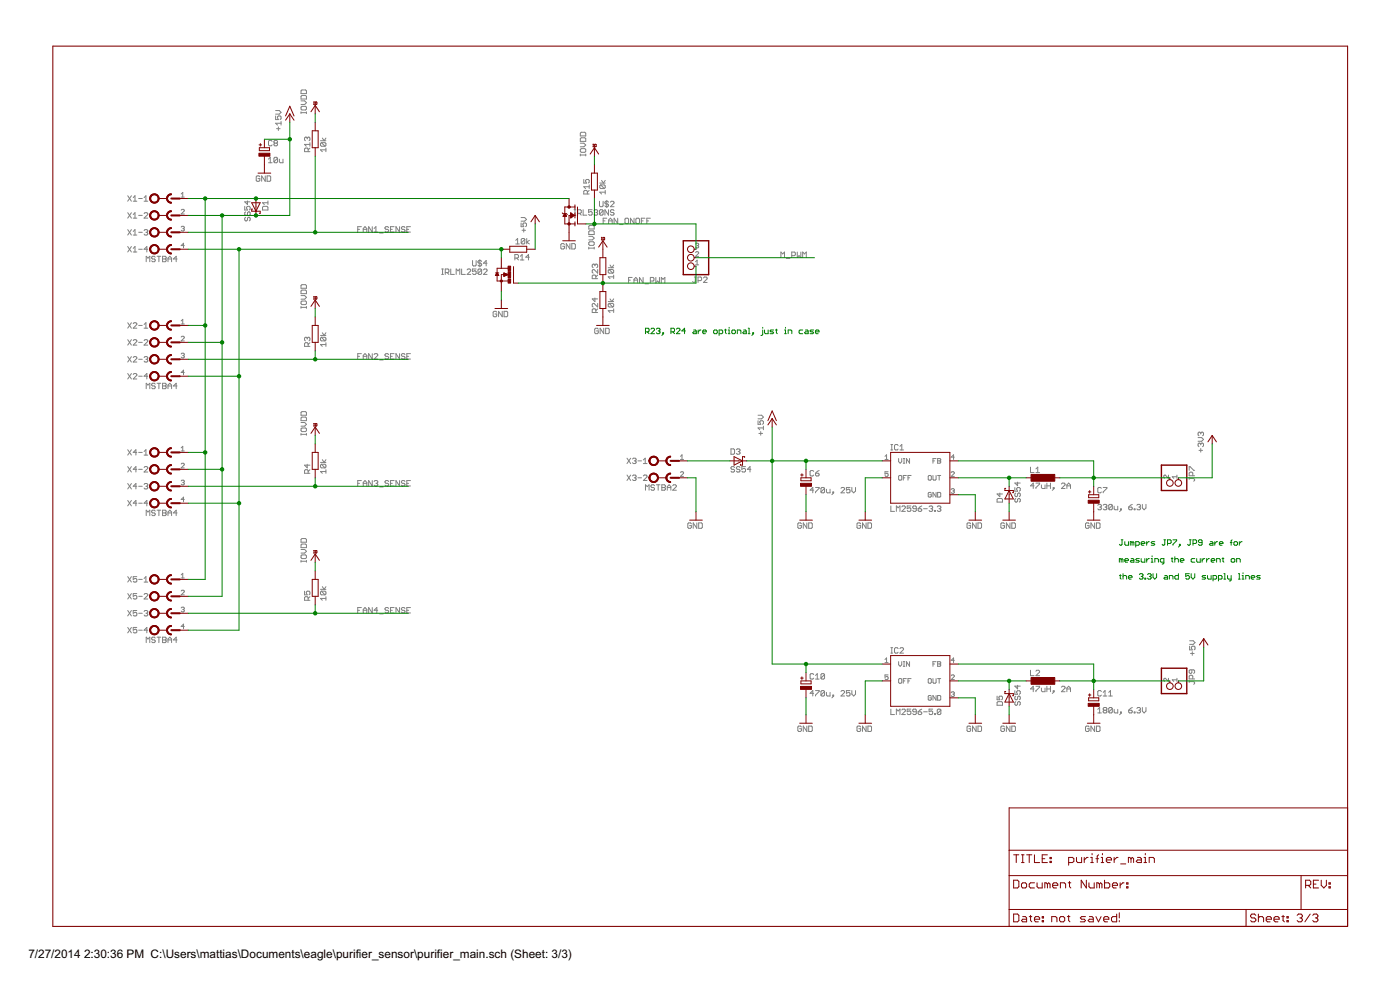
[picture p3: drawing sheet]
<svg xmlns="http://www.w3.org/2000/svg" width="420mm" height="297mm" viewBox="0 0 420 297" stroke-linecap="round" stroke-linejoin="round" font-family="sans-serif">
<defs><g id="words">
<g font-size="4">
<text x="8.5" y="287.5">7/27/2014</text>
<text x="25.2" y="287.5">2:30:36 PM C:\Users\mattias\Documents\eagle\purifier_sensor\purifier_main.sch (Sheet: 3/3)</text>
</g>
</g></defs>
<g fill="#808080" stroke="#808080" stroke-width=".3">
<path d="M132.5 82.3h.6z"/>
<path d="M132.8 80.7v1.6z"/>
<path d="M132.5 80.7h.6z"/>
<path d="M133.6 80.7v1.6z"/>
<path d="M133.6 80.7h.9z"/>
<path d="M134.5 80.7l.2 .3z"/>
<path d="M134.7 81v.5z"/>
<path d="M134.7 81.5l-.2 .3z"/>
<path d="M133.6 81.8h.9z"/>
<path d="M134.2 81.8l.5 .5z"/>
<path d="M135.3 80.7v1.6z"/>
<path d="M135.3 82.3h1.1z"/>
<path d="M136.9 80.7v1.6z"/>
<path d="M136.9 80.7l.6 .6z"/>
<path d="M138 80.7l-.5 .6z"/>
<path d="M138 80.7v1.6z"/>
<path d="M138.5 80.7v1.6z"/>
<path d="M138.5 82.3h1.1z"/>
<path d="M140.2 82.3h1.1z"/>
<path d="M140.2 82.3l1.1-1z"/>
<path d="M141.3 81v.3z"/>
<path d="M141 80.7l.3 .3z"/>
<path d="M140.5 80.7h.5z"/>
<path d="M140.2 81l.3-.3z"/>
<path d="M141.8 80.7h1.1z"/>
<path d="M141.8 80.7v.8z"/>
<path d="M141.8 81.5l.6-.2z"/>
<path d="M142.4 81.3h.2z"/>
<path d="M142.6 81.3l.3 .2z"/>
<path d="M142.9 81.5v.6z"/>
<path d="M142.9 82.1l-.3 .2z"/>
<path d="M142.1 82.3h.5z"/>
<path d="M141.8 82.1l.3 .2z"/>
<path d="M143.4 81v1.1z"/>
<path d="M143.4 81l.3-.3z"/>
<path d="M143.7 80.7h.6z"/>
<path d="M144.3 80.7l.2 .3z"/>
<path d="M144.5 81v1.1z"/>
<path d="M144.5 82.1l-.2 .2z"/>
<path d="M143.7 82.3h.6z"/>
<path d="M143.4 82.1l.3 .2z"/>
<path d="M143.4 82.1l1.1-1.1z"/>
<path d="M145.1 82.3h1.1z"/>
<path d="M145.1 82.3l1.1-1z"/>
<path d="M146.2 81v.3z"/>
<path d="M145.9 80.7l.3 .3z"/>
<path d="M145.4 80.7h.5z"/>
<path d="M145.4 80.7l-.3 .3z"/>
<path d="M96.2 45l.5 .5z"/>
<path d="M96.2 45h1.6z"/>
<path d="M97.8 44.4v1.1z"/>
<path d="M96.5 43.9h1z"/>
<path d="M96.2 43.6l.3 .3z"/>
<path d="M96.2 43.1v.5z"/>
<path d="M96.2 43.1l.3-.3z"/>
<path d="M96.5 42.8h1z"/>
<path d="M97.5 42.8l.3 .3z"/>
<path d="M97.8 43.1v.5z"/>
<path d="M97.8 43.6l-.3 .3z"/>
<path d="M96.5 42.8l1 1.1z"/>
<path d="M96.2 42.2h1.6z"/>
<path d="M97.8 41.4l-.5 .8z"/>
<path d="M96.7 41.4l.6 .8z"/>
<path d="M169.1 73.1l.3 .3z"/>
<path d="M168.6 73.1h.5z"/>
<path d="M168.6 73.1l-.3 .3z"/>
<path d="M168.3 73.4v1z"/>
<path d="M168.3 74.4l.3 .3z"/>
<path d="M168.6 74.7h.5z"/>
<path d="M169.1 74.7l.3-.3z"/>
<path d="M169.4 73.9v.5z"/>
<path d="M168.9 73.9h.5z"/>
<path d="M169.9 73.1v1.6z"/>
<path d="M169.9 73.1l1.1 1.6z"/>
<path d="M171 73.1v1.6z"/>
<path d="M171.6 73.1v1.6z"/>
<path d="M171.6 74.7h.8z"/>
<path d="M172.4 74.7l.3-.3z"/>
<path d="M172.7 73.4v1z"/>
<path d="M172.4 73.1l.3 .3z"/>
<path d="M171.6 73.1h.8z"/>
<path d="M148.8 93.4l.3 .3z"/>
<path d="M148.3 93.4h.5z"/>
<path d="M148.3 93.4l-.3 .3z"/>
<path d="M148 93.7v1.1z"/>
<path d="M148 94.8l.3 .2z"/>
<path d="M148.3 95h.5z"/>
<path d="M149.1 94.8l-.3 .2z"/>
<path d="M149.1 94.2v.6z"/>
<path d="M148.5 94.2h.6z"/>
<path d="M149.6 93.4v1.6z"/>
<path d="M149.6 93.4l1.1 1.6z"/>
<path d="M150.7 93.4v1.6z"/>
<path d="M151.3 93.4v1.6z"/>
<path d="M151.3 95h.8z"/>
<path d="M152.1 95l.3-.2z"/>
<path d="M152.4 93.7v1.1z"/>
<path d="M152.1 93.4l.3 .3z"/>
<path d="M151.3 93.4h.8z"/>
<path d="M92 33.5v.6z"/>
<path d="M90.3 33.8h1.7z"/>
<path d="M90.3 33.5v.6z"/>
<path d="M90.3 32.2v.5z"/>
<path d="M90.3 32.7l.3 .3z"/>
<path d="M90.6 33h1.1z"/>
<path d="M91.7 33l.3-.3z"/>
<path d="M92 32.2v.5z"/>
<path d="M91.7 31.9l.3 .3z"/>
<path d="M90.6 31.9h1.1z"/>
<path d="M90.6 31.9l-.3 .3z"/>
<path d="M90.3 31.3h1.1z"/>
<path d="M92 30.8l-.6 .5z"/>
<path d="M91.4 30.3l.6 .5z"/>
<path d="M90.3 30.3h1.1z"/>
<path d="M90.3 29.7h1.7z"/>
<path d="M92 28.9v.8z"/>
<path d="M91.7 28.6l.3 .3z"/>
<path d="M90.6 28.6h1.1z"/>
<path d="M90.6 28.6l-.3 .3z"/>
<path d="M90.3 28.9v.8z"/>
<path d="M90.3 28.1h1.7z"/>
<path d="M92 27.3v.8z"/>
<path d="M91.7 27l.3 .3z"/>
<path d="M90.6 27h1.1z"/>
<path d="M90.6 27l-.3 .3z"/>
<path d="M90.3 27.3v.8z"/>
<path d="M155.3 71.6l-.5 .5z"/>
<path d="M155.3 71.6v1.6z"/>
<path d="M154.8 73.2h1.1z"/>
<path d="M156.4 71.8v1.1z"/>
<path d="M156.4 71.8l.3-.2z"/>
<path d="M156.7 71.6h.5z"/>
<path d="M157.2 71.6l.3 .2z"/>
<path d="M157.5 71.8v1.1z"/>
<path d="M157.5 72.9l-.3 .3z"/>
<path d="M156.7 73.2h.5z"/>
<path d="M156.4 72.9l.3 .3z"/>
<path d="M156.4 72.9l1.1-1.1z"/>
<path d="M158.1 71.6v1.6z"/>
<path d="M158.1 72.6l.8 .6z"/>
<path d="M158.1 72.6l.8-.5z"/>
<path d="M180 57.7l.5 .5z"/>
<path d="M180 57.7h1.6z"/>
<path d="M181.6 57.1v1.1z"/>
<path d="M180.3 56.6h1.1z"/>
<path d="M180 56.3l.3 .3z"/>
<path d="M180 55.8v.5z"/>
<path d="M180.3 55.5l-.3 .3z"/>
<path d="M180.3 55.5h1.1z"/>
<path d="M181.4 55.5l.2 .3z"/>
<path d="M181.6 55.8v.5z"/>
<path d="M181.6 56.3l-.2 .3z"/>
<path d="M180.3 55.5l1.1 1.1z"/>
<path d="M180 54.9h1.6z"/>
<path d="M181.6 54.1l-.5 .8z"/>
<path d="M180.5 54.1l.6 .8z"/>
<path d="M175.8 46.2v.6z"/>
<path d="M174.2 46.5h1.6z"/>
<path d="M174.2 46.2v.6z"/>
<path d="M174.2 44.9v.5z"/>
<path d="M174.2 45.4l.2 .3z"/>
<path d="M174.4 45.7h1.1z"/>
<path d="M175.5 45.7l.3-.3z"/>
<path d="M175.8 44.9v.5z"/>
<path d="M175.5 44.6l.3 .3z"/>
<path d="M174.4 44.6h1.1z"/>
<path d="M174.4 44.6l-.2 .3z"/>
<path d="M174.2 44h1z"/>
<path d="M175.2 44l.6-.5z"/>
<path d="M175.2 43l.6 .5z"/>
<path d="M174.2 43h1z"/>
<path d="M174.2 42.4h1.6z"/>
<path d="M175.8 41.6v.8z"/>
<path d="M175.5 41.3l.3 .3z"/>
<path d="M174.4 41.3h1.1z"/>
<path d="M174.2 41.6l.2-.3z"/>
<path d="M174.2 41.6v.8z"/>
<path d="M174.2 40.8h1.6z"/>
<path d="M175.8 40v.8z"/>
<path d="M175.5 39.7l.3 .3z"/>
<path d="M174.4 39.7h1.1z"/>
<path d="M174.4 39.7l-.2 .3z"/>
<path d="M174.2 40v.8z"/>
<path d="M157.2 68.6v1z"/>
<path d="M156.7 69.1h1z"/>
<path d="M156.4 66.9v1.1z"/>
<path d="M156.4 68h.8z"/>
<path d="M156.9 67.5l.3 .5z"/>
<path d="M156.9 67.2v.3z"/>
<path d="M157.2 66.9l-.3 .3z"/>
<path d="M157.2 66.9h.5z"/>
<path d="M157.7 66.9l.3 .3z"/>
<path d="M158 67.2v.5z"/>
<path d="M158 67.7l-.3 .3z"/>
<path d="M156.4 66.4h1.1z"/>
<path d="M157.5 66.4l.5-.6z"/>
<path d="M157.5 65.3l.5 .5z"/>
<path d="M156.4 65.3h1.1z"/>
<path d="M182.5 83.1l.6 .5z"/>
<path d="M182.5 83.1h1.7z"/>
<path d="M184.2 82.5v1.1z"/>
<path d="M182.8 82h1.1z"/>
<path d="M182.5 81.7l.3 .3z"/>
<path d="M182.5 81.2v.5z"/>
<path d="M182.5 81.2l.3-.3z"/>
<path d="M182.8 80.9h1.1z"/>
<path d="M183.9 80.9l.3 .3z"/>
<path d="M184.2 81.2v.5z"/>
<path d="M183.9 82l.3-.3z"/>
<path d="M182.8 80.9l1.1 1.1z"/>
<path d="M182.5 80.3h1.7z"/>
<path d="M184.2 79.5l-.6 .8z"/>
<path d="M183.1 79.5l.5 .8z"/>
<path d="M182.5 93.2l.6 .6z"/>
<path d="M182.5 93.2h1.7z"/>
<path d="M184.2 92.7v1.1z"/>
<path d="M182.8 92.1h1.1z"/>
<path d="M182.5 91.9l.3 .2z"/>
<path d="M182.5 91.3v.6z"/>
<path d="M182.5 91.3l.3-.3z"/>
<path d="M182.8 91h1.1z"/>
<path d="M183.9 91l.3 .3z"/>
<path d="M184.2 91.3v.6z"/>
<path d="M183.9 92.1l.3-.2z"/>
<path d="M182.8 91l1.1 1.1z"/>
<path d="M182.5 90.5h1.7z"/>
<path d="M184.2 89.7l-.6 .8z"/>
<path d="M183.1 89.7l.5 .8z"/>
<path d="M179.3 98.5l.3 .3z"/>
<path d="M178.8 98.5h.5z"/>
<path d="M178.8 98.5l-.3 .3z"/>
<path d="M178.5 98.8v1z"/>
<path d="M178.5 99.8l.3 .3z"/>
<path d="M178.8 100.1h.5z"/>
<path d="M179.3 100.1l.3-.3z"/>
<path d="M179.6 99.3v.5z"/>
<path d="M179 99.3h.6z"/>
<path d="M180.1 98.5v1.6z"/>
<path d="M180.1 98.5l1.1 1.6z"/>
<path d="M181.2 98.5v1.6z"/>
<path d="M181.8 98.5v1.6z"/>
<path d="M181.8 100.1h.8z"/>
<path d="M182.6 100.1l.2-.3z"/>
<path d="M182.8 98.8v1z"/>
<path d="M182.6 98.5l.2 .3z"/>
<path d="M181.8 98.5h.8z"/>
<path d="M178.3 74.2v.5z"/>
<path d="M176.7 74.4h1.6z"/>
<path d="M176.7 74.2v.5z"/>
<path d="M176.7 72.8v.5z"/>
<path d="M176.7 73.3l.3 .3z"/>
<path d="M177 73.6h1.1z"/>
<path d="M178.1 73.6l.2-.3z"/>
<path d="M178.3 72.8v.5z"/>
<path d="M178.1 72.5l.2 .3z"/>
<path d="M177 72.5h1.1z"/>
<path d="M177 72.5l-.3 .3z"/>
<path d="M176.7 72h1.1z"/>
<path d="M178.3 71.4l-.5 .6z"/>
<path d="M177.8 70.9l.5 .5z"/>
<path d="M176.7 70.9h1.1z"/>
<path d="M176.7 70.4h1.6z"/>
<path d="M178.3 69.5v.9z"/>
<path d="M178.1 69.3l.2 .2z"/>
<path d="M177 69.3h1.1z"/>
<path d="M177 69.3l-.3 .2z"/>
<path d="M176.7 69.5v.9z"/>
<path d="M176.7 68.7h1.6z"/>
<path d="M178.3 67.9v.8z"/>
<path d="M178.1 67.6l.2 .3z"/>
<path d="M177 67.6h1.1z"/>
<path d="M176.7 67.9l.3-.3z"/>
<path d="M176.7 67.9v.8z"/>
<path d="M81.1 47.2l-.5 .6z"/>
<path d="M81.1 47.2v1.6z"/>
<path d="M80.6 48.8h1.1z"/>
<path d="M82.2 47.5v1.1z"/>
<path d="M82.2 47.5l.3-.3z"/>
<path d="M82.5 47.2h.5z"/>
<path d="M83 47.2l.3 .3z"/>
<path d="M83.3 47.5v1.1z"/>
<path d="M83.3 48.6l-.3 .2z"/>
<path d="M82.5 48.8h.5z"/>
<path d="M82.2 48.6l.3 .2z"/>
<path d="M82.2 48.6l1.1-1.1z"/>
<path d="M83.8 47.8v.8z"/>
<path d="M83.8 48.6l.3 .2z"/>
<path d="M84.1 48.8h.8z"/>
<path d="M84.9 47.8v1z"/>
<path d="M77.7 52.8l.3 .2z"/>
<path d="M77.2 52.8h.5z"/>
<path d="M77.2 52.8l-.3 .2z"/>
<path d="M76.9 53v1.1z"/>
<path d="M76.9 54.1l.3 .3z"/>
<path d="M77.2 54.4h.5z"/>
<path d="M77.7 54.4l.3-.3z"/>
<path d="M78 53.6v.5z"/>
<path d="M77.4 53.6h.6z"/>
<path d="M78.5 52.8v1.6z"/>
<path d="M78.5 52.8l1.1 1.6z"/>
<path d="M79.6 52.8v1.6z"/>
<path d="M80.2 52.8v1.6z"/>
<path d="M80.2 54.4h.8z"/>
<path d="M81.2 54.1l-.2 .3z"/>
<path d="M81.2 53v1.1z"/>
<path d="M81 52.8l.2 .2z"/>
<path d="M80.2 52.8h.8z"/>
<path d="M43.9 76.9v1.6z"/>
<path d="M43.9 76.9l.5 .5z"/>
<path d="M44.4 77.4l.6-.5z"/>
<path d="M45 76.9v1.6z"/>
<path d="M46.3 76.9l.3 .3z"/>
<path d="M45.8 76.9h.5z"/>
<path d="M45.5 77.2l.3-.3z"/>
<path d="M45.5 77.2v.2z"/>
<path d="M45.5 77.4l.3 .3z"/>
<path d="M45.8 77.7h.5z"/>
<path d="M46.3 77.7l.3 .3z"/>
<path d="M46.6 78v.3z"/>
<path d="M46.3 78.5l.3-.2z"/>
<path d="M45.8 78.5h.5z"/>
<path d="M45.5 78.3l.3 .2z"/>
<path d="M47.7 76.9v1.6z"/>
<path d="M47.1 76.9h1.1z"/>
<path d="M48.8 76.9v1.6z"/>
<path d="M48.8 76.9h.8z"/>
<path d="M49.6 76.9l.3 .3z"/>
<path d="M49.9 77.2v.2z"/>
<path d="M49.6 77.7l.3-.3z"/>
<path d="M49.6 77.7l.3 .3z"/>
<path d="M49.9 78v.3z"/>
<path d="M49.9 78.3l-.3 .2z"/>
<path d="M48.8 78.5h.8z"/>
<path d="M48.8 77.7h.8z"/>
<path d="M50.4 77.4v1.1z"/>
<path d="M50.4 77.4l.6-.5z"/>
<path d="M51 76.9l.5 .5z"/>
<path d="M51.5 77.4v1.1z"/>
<path d="M50.4 77.7h1.1z"/>
<path d="M52.9 76.9v1.6z"/>
<path d="M52 77.7l.9-.8z"/>
<path d="M52 77.7h1.1z"/>
<path d="M83.5 38.1v1.1z"/>
<path d="M83 38.6h1.1z"/>
<path d="M82.7 37l.6 .5z"/>
<path d="M82.7 37h1.6z"/>
<path d="M84.3 36.4v1.1z"/>
<path d="M82.7 34.8v1.1z"/>
<path d="M82.7 35.9h.8z"/>
<path d="M83.3 35.3l.2 .6z"/>
<path d="M83.3 35.1v.2z"/>
<path d="M83.5 34.8l-.2 .3z"/>
<path d="M83.5 34.8h.6z"/>
<path d="M84.1 34.8l.2 .3z"/>
<path d="M84.3 35.1v.5z"/>
<path d="M84.1 35.9l.2-.3z"/>
<path d="M82.7 34.2h1.1z"/>
<path d="M84.3 33.7l-.5 .5z"/>
<path d="M83.8 33.2l.5 .5z"/>
<path d="M82.7 33.2h1.1z"/>
<path d="M172.3 64.6h.5z"/>
<path d="M172.6 62.9v1.7z"/>
<path d="M172.3 62.9h.5z"/>
<path d="M173.4 62.9v1.7z"/>
<path d="M173.4 62.9h.8z"/>
<path d="M174.2 62.9l.3 .3z"/>
<path d="M174.5 63.2v.6z"/>
<path d="M174.2 64l.3-.2z"/>
<path d="M173.4 64h.8z"/>
<path d="M173.9 64l.6 .6z"/>
<path d="M175 62.9v1.7z"/>
<path d="M175 64.6h1.1z"/>
<path d="M176.6 62.9h1.1z"/>
<path d="M176.6 62.9v.9z"/>
<path d="M176.6 63.8l.6-.3z"/>
<path d="M177.2 63.5h.3z"/>
<path d="M177.5 63.5l.2 .3z"/>
<path d="M177.7 63.8v.5z"/>
<path d="M177.7 64.3l-.2 .3z"/>
<path d="M176.9 64.6h.6z"/>
<path d="M176.6 64.3l.3 .3z"/>
<path d="M178.5 62.9l-.2 .3z"/>
<path d="M178.5 62.9h.6z"/>
<path d="M179.1 62.9l.3 .3z"/>
<path d="M179.4 63.2v.3z"/>
<path d="M179.4 63.5l-.3 .3z"/>
<path d="M178.8 63.8h.3z"/>
<path d="M179.1 63.8l.3 .2z"/>
<path d="M179.4 64v.3z"/>
<path d="M179.1 64.6l.3-.3z"/>
<path d="M178.5 64.6h.6z"/>
<path d="M178.3 64.3l.2 .3z"/>
<path d="M179.9 63.2v1.1z"/>
<path d="M179.9 63.2l.3-.3z"/>
<path d="M180.2 62.9h.5z"/>
<path d="M180.7 62.9l.3 .3z"/>
<path d="M181 63.2v1.1z"/>
<path d="M180.7 64.6l.3-.3z"/>
<path d="M180.2 64.6h.5z"/>
<path d="M179.9 64.3l.3 .3z"/>
<path d="M179.9 64.3l1.1-1.1z"/>
<path d="M181.5 62.9v1.7z"/>
<path d="M181.5 62.9l1.1 1.7z"/>
<path d="M182.6 62.9v1.7z"/>
<path d="M184 62.9l.3 .3z"/>
<path d="M183.5 62.9h.5z"/>
<path d="M183.5 62.9l-.3 .3z"/>
<path d="M183.2 63.2v.3z"/>
<path d="M183.2 63.5l.3 .3z"/>
<path d="M183.5 63.8h.5z"/>
<path d="M184 63.8l.3 .2z"/>
<path d="M184.3 64v.3z"/>
<path d="M184.3 64.3l-.3 .3z"/>
<path d="M183.5 64.6h.5z"/>
<path d="M183.2 64.3l.3 .3z"/>
<path d="M43.9 115v1.6z"/>
<path d="M43.9 115l.5 .5z"/>
<path d="M44.4 115.5l.6-.5z"/>
<path d="M45 115v1.6z"/>
<path d="M46.3 115l.3 .3z"/>
<path d="M45.8 115h.5z"/>
<path d="M45.5 115.3l.3-.3z"/>
<path d="M45.5 115.3v.2z"/>
<path d="M45.5 115.5l.3 .3z"/>
<path d="M45.8 115.8h.5z"/>
<path d="M46.3 115.8l.3 .3z"/>
<path d="M46.6 116.1v.3z"/>
<path d="M46.6 116.4l-.3 .2z"/>
<path d="M45.8 116.6h.5z"/>
<path d="M45.5 116.4l.3 .2z"/>
<path d="M47.7 115v1.6z"/>
<path d="M47.1 115h1.1z"/>
<path d="M48.8 115v1.6z"/>
<path d="M48.8 115h.8z"/>
<path d="M49.6 115l.3 .3z"/>
<path d="M49.9 115.3v.2z"/>
<path d="M49.9 115.5l-.3 .3z"/>
<path d="M49.6 115.8l.3 .3z"/>
<path d="M49.9 116.1v.3z"/>
<path d="M49.9 116.4l-.3 .2z"/>
<path d="M48.8 116.6h.8z"/>
<path d="M48.8 115.8h.8z"/>
<path d="M50.4 115.5v1.1z"/>
<path d="M50.4 115.5l.6-.5z"/>
<path d="M51 115l.5 .5z"/>
<path d="M51.5 115.5v1.1z"/>
<path d="M50.4 115.8h1.1z"/>
<path d="M52.9 115v1.6z"/>
<path d="M52 115.8l.9-.8z"/>
<path d="M52 115.8h1.1z"/>
<path d="M43.9 153.1v1.6z"/>
<path d="M43.9 153.1l.5 .5z"/>
<path d="M44.4 153.6l.6-.5z"/>
<path d="M45 153.1v1.6z"/>
<path d="M46.3 153.1l.3 .3z"/>
<path d="M45.8 153.1h.5z"/>
<path d="M45.8 153.1l-.3 .3z"/>
<path d="M45.5 153.4v.2z"/>
<path d="M45.5 153.6l.3 .3z"/>
<path d="M45.8 153.9h.5z"/>
<path d="M46.3 153.9l.3 .3z"/>
<path d="M46.6 154.2v.2z"/>
<path d="M46.6 154.4l-.3 .3z"/>
<path d="M45.8 154.7h.5z"/>
<path d="M45.5 154.4l.3 .3z"/>
<path d="M47.7 153.1v1.6z"/>
<path d="M47.1 153.1h1.1z"/>
<path d="M48.8 153.1v1.6z"/>
<path d="M48.8 153.1h.8z"/>
<path d="M49.6 153.1l.3 .3z"/>
<path d="M49.9 153.4v.2z"/>
<path d="M49.9 153.6l-.3 .3z"/>
<path d="M49.6 153.9l.3 .3z"/>
<path d="M49.9 154.2v.2z"/>
<path d="M49.6 154.7l.3-.3z"/>
<path d="M48.8 154.7h.8z"/>
<path d="M48.8 153.9h.8z"/>
<path d="M50.4 153.6v1.1z"/>
<path d="M50.4 153.6l.6-.5z"/>
<path d="M51 153.1l.5 .5z"/>
<path d="M51.5 153.6v1.1z"/>
<path d="M50.4 153.9h1.1z"/>
<path d="M52.9 153.1v1.6z"/>
<path d="M52.9 153.1l-.9 .8z"/>
<path d="M52 153.9h1.1z"/>
<path d="M43.9 191.2v1.6z"/>
<path d="M43.9 191.2l.5 .5z"/>
<path d="M44.4 191.7l.6-.5z"/>
<path d="M45 191.2v1.6z"/>
<path d="M46.3 191.2l.3 .3z"/>
<path d="M45.8 191.2h.5z"/>
<path d="M45.8 191.2l-.3 .3z"/>
<path d="M45.5 191.5v.2z"/>
<path d="M45.5 191.7l.3 .3z"/>
<path d="M45.8 192h.5z"/>
<path d="M46.3 192l.3 .3z"/>
<path d="M46.6 192.3v.2z"/>
<path d="M46.6 192.5l-.3 .3z"/>
<path d="M45.8 192.8h.5z"/>
<path d="M45.5 192.5l.3 .3z"/>
<path d="M47.7 191.2v1.6z"/>
<path d="M47.1 191.2h1.1z"/>
<path d="M48.8 191.2v1.6z"/>
<path d="M48.8 191.2h.8z"/>
<path d="M49.6 191.2l.3 .3z"/>
<path d="M49.9 191.5v.2z"/>
<path d="M49.9 191.7l-.3 .3z"/>
<path d="M49.6 192l.3 .3z"/>
<path d="M49.9 192.3v.2z"/>
<path d="M49.6 192.8l.3-.3z"/>
<path d="M48.8 192.8h.8z"/>
<path d="M48.8 192h.8z"/>
<path d="M50.4 191.7v1.1z"/>
<path d="M50.4 191.7l.6-.5z"/>
<path d="M51 191.2l.5 .5z"/>
<path d="M51.5 191.7v1.1z"/>
<path d="M50.4 192h1.1z"/>
<path d="M52.9 191.2v1.6z"/>
<path d="M52.9 191.2l-.9 .8z"/>
<path d="M52 192h1.1z"/>
<path d="M96.2 103.4l.5 .5z"/>
<path d="M96.2 103.4h1.6z"/>
<path d="M97.8 102.8v1.1z"/>
<path d="M96.5 102.3h1z"/>
<path d="M96.2 102l.3 .3z"/>
<path d="M96.2 101.5v.5z"/>
<path d="M96.2 101.5l.3-.3z"/>
<path d="M96.5 101.2h1z"/>
<path d="M97.5 101.2l.3 .3z"/>
<path d="M97.8 101.5v.5z"/>
<path d="M97.8 102l-.3 .3z"/>
<path d="M96.5 101.2l1 1.1z"/>
<path d="M96.2 100.6h1.6z"/>
<path d="M97.8 99.8l-.5 .8z"/>
<path d="M96.7 99.8l.6 .8z"/>
<path d="M92 91.9v.6z"/>
<path d="M90.3 92.2h1.7z"/>
<path d="M90.3 91.9v.6z"/>
<path d="M90.3 90.6v.5z"/>
<path d="M90.3 91.1l.3 .3z"/>
<path d="M90.6 91.4h1.1z"/>
<path d="M91.7 91.4l.3-.3z"/>
<path d="M92 90.6v.5z"/>
<path d="M91.7 90.3l.3 .3z"/>
<path d="M90.6 90.3h1.1z"/>
<path d="M90.6 90.3l-.3 .3z"/>
<path d="M90.3 89.8h1.1z"/>
<path d="M92 89.2l-.6 .6z"/>
<path d="M91.4 88.7l.6 .5z"/>
<path d="M90.3 88.7h1.1z"/>
<path d="M90.3 88.1h1.7z"/>
<path d="M92 87.3v.8z"/>
<path d="M91.7 87l.3 .3z"/>
<path d="M90.6 87h1.1z"/>
<path d="M90.6 87l-.3 .3z"/>
<path d="M90.3 87.3v.8z"/>
<path d="M90.3 86.5h1.7z"/>
<path d="M92 85.7v.8z"/>
<path d="M91.7 85.4l.3 .3z"/>
<path d="M90.6 85.4h1.1z"/>
<path d="M90.6 85.4l-.3 .3z"/>
<path d="M90.3 85.7v.8z"/>
<path d="M96.2 141.5l.5 .5z"/>
<path d="M96.2 141.5h1.6z"/>
<path d="M97.8 140.9v1.1z"/>
<path d="M96.5 140.4h1z"/>
<path d="M96.2 140.1l.3 .3z"/>
<path d="M96.2 139.6v.5z"/>
<path d="M96.2 139.6l.3-.3z"/>
<path d="M96.5 139.3h1z"/>
<path d="M97.5 139.3l.3 .3z"/>
<path d="M97.8 139.6v.5z"/>
<path d="M97.8 140.1l-.3 .3z"/>
<path d="M96.5 139.3l1 1.1z"/>
<path d="M96.2 138.7h1.6z"/>
<path d="M97.8 137.9l-.5 .8z"/>
<path d="M96.7 137.9l.6 .8z"/>
<path d="M96.2 179.6l.5 .5z"/>
<path d="M96.2 179.6h1.6z"/>
<path d="M97.8 179v1.1z"/>
<path d="M96.5 178.5h1z"/>
<path d="M96.2 178.2l.3 .3z"/>
<path d="M96.2 177.7v.5z"/>
<path d="M96.2 177.7l.3-.3z"/>
<path d="M96.5 177.4h1z"/>
<path d="M97.5 177.4l.3 .3z"/>
<path d="M97.8 177.7v.5z"/>
<path d="M97.8 178.2l-.3 .3z"/>
<path d="M96.5 177.4l1 1.1z"/>
<path d="M96.2 176.8h1.6z"/>
<path d="M97.8 176l-.5 .8z"/>
<path d="M96.7 176l.6 .8z"/>
<path d="M92 130v.6z"/>
<path d="M90.3 130.3h1.7z"/>
<path d="M90.3 130v.6z"/>
<path d="M90.3 128.7v.5z"/>
<path d="M90.3 129.2l.3 .3z"/>
<path d="M90.6 129.5h1.1z"/>
<path d="M92 129.2l-.3 .3z"/>
<path d="M92 128.7v.5z"/>
<path d="M91.7 128.4l.3 .3z"/>
<path d="M90.6 128.4h1.1z"/>
<path d="M90.3 128.7l.3-.3z"/>
<path d="M90.3 127.9h1.1z"/>
<path d="M92 127.3l-.6 .6z"/>
<path d="M91.4 126.8l.6 .5z"/>
<path d="M90.3 126.8h1.1z"/>
<path d="M90.3 126.2h1.7z"/>
<path d="M92 125.4v.8z"/>
<path d="M91.7 125.1l.3 .3z"/>
<path d="M90.6 125.1h1.1z"/>
<path d="M90.6 125.1l-.3 .3z"/>
<path d="M90.3 125.4v.8z"/>
<path d="M90.3 124.6h1.7z"/>
<path d="M92 123.8v.8z"/>
<path d="M91.7 123.5l.3 .3z"/>
<path d="M90.6 123.5h1.1z"/>
<path d="M90.3 123.8l.3-.3z"/>
<path d="M90.3 123.8v.8z"/>
<path d="M92 168.1v.6z"/>
<path d="M90.3 168.4h1.7z"/>
<path d="M90.3 168.1v.6z"/>
<path d="M90.3 166.8v.5z"/>
<path d="M90.3 167.3l.3 .3z"/>
<path d="M90.6 167.6h1.1z"/>
<path d="M91.7 167.6l.3-.3z"/>
<path d="M92 166.8v.5z"/>
<path d="M91.7 166.5l.3 .3z"/>
<path d="M90.6 166.5h1.1z"/>
<path d="M90.3 166.8l.3-.3z"/>
<path d="M90.3 165.9h1.1z"/>
<path d="M91.4 165.9l.6-.5z"/>
<path d="M91.4 164.9l.6 .5z"/>
<path d="M90.3 164.9h1.1z"/>
<path d="M90.3 164.3h1.7z"/>
<path d="M92 163.5v.8z"/>
<path d="M91.7 163.2l.3 .3z"/>
<path d="M90.6 163.2h1.1z"/>
<path d="M90.3 163.5l.3-.3z"/>
<path d="M90.3 163.5v.8z"/>
<path d="M90.3 162.7h1.7z"/>
<path d="M92 161.9v.8z"/>
<path d="M91.7 161.6l.3 .3z"/>
<path d="M90.6 161.6h1.1z"/>
<path d="M90.6 161.6l-.3 .3z"/>
<path d="M90.3 161.9v.8z"/>
<path d="M73.7 65.2l-.3 .3z"/>
<path d="M73.4 65.5v.5z"/>
<path d="M73.4 66l.3 .3z"/>
<path d="M73.7 66.3h.3z"/>
<path d="M74 66.3l.3-.3z"/>
<path d="M74.3 65.5v.5z"/>
<path d="M74.3 65.5l.2-.3z"/>
<path d="M74.5 65.2h.3z"/>
<path d="M74.8 65.2l.3 .3z"/>
<path d="M75.1 65.5v.5z"/>
<path d="M75.1 66l-.3 .3z"/>
<path d="M73.4 63.8l.3-.2z"/>
<path d="M73.4 63.8v.6z"/>
<path d="M73.4 64.4l.3 .2z"/>
<path d="M73.7 64.6h.3z"/>
<path d="M74 64.6l.3-.2z"/>
<path d="M74.3 63.8v.6z"/>
<path d="M74.3 63.8l.2-.2z"/>
<path d="M74.5 63.6h.3z"/>
<path d="M74.8 63.6l.3 .2z"/>
<path d="M75.1 63.8v.6z"/>
<path d="M75.1 64.4l-.3 .2z"/>
<path d="M73.4 61.9v1.1z"/>
<path d="M73.4 63h.9z"/>
<path d="M74 62.5l.3 .5z"/>
<path d="M74 62.2v.3z"/>
<path d="M74 62.2l.3-.3z"/>
<path d="M74.3 61.9h.5z"/>
<path d="M74.8 61.9l.3 .3z"/>
<path d="M75.1 62.2v.5z"/>
<path d="M75.1 62.7l-.3 .3z"/>
<path d="M73.4 60.6h1.7z"/>
<path d="M73.4 60.6l.9 .8z"/>
<path d="M74.3 60.3v1.1z"/>
<path d="M267.4 151.8v1.6z"/>
<path d="M267.4 153.4h1.1z"/>
<path d="M269 151.8v1.6z"/>
<path d="M269 151.8l.5 .6z"/>
<path d="M269.5 152.4l.6-.6z"/>
<path d="M270.1 151.8v1.6z"/>
<path d="M270.6 153.4h1.1z"/>
<path d="M270.6 153.4l1.1-1z"/>
<path d="M271.7 152.1v.3z"/>
<path d="M271.4 151.8l.3 .3z"/>
<path d="M270.9 151.8h.5z"/>
<path d="M270.9 151.8l-.3 .3z"/>
<path d="M272.3 151.8h1.1z"/>
<path d="M272.3 151.8v.8z"/>
<path d="M272.3 152.6l.5-.2z"/>
<path d="M272.8 152.4h.3z"/>
<path d="M273.1 152.4l.3 .2z"/>
<path d="M273.4 152.6v.6z"/>
<path d="M273.4 153.2l-.3 .2z"/>
<path d="M272.5 153.4h.6z"/>
<path d="M272.3 153.2l.2 .2z"/>
<path d="M273.9 153.2l.3 .2z"/>
<path d="M274.2 153.4h.5z"/>
<path d="M274.7 153.4l.3-.2z"/>
<path d="M275 152.1v1.1z"/>
<path d="M274.7 151.8l.3 .3z"/>
<path d="M274.2 151.8h.5z"/>
<path d="M274.2 151.8l-.3 .3z"/>
<path d="M273.9 152.1v.3z"/>
<path d="M273.9 152.4l.3 .2z"/>
<path d="M274.2 152.6h.8z"/>
<path d="M276.1 152.1l.5-.3z"/>
<path d="M276.1 152.1l-.6 .5z"/>
<path d="M275.5 152.6v.6z"/>
<path d="M275.5 153.2l.3 .2z"/>
<path d="M275.8 153.4h.6z"/>
<path d="M276.4 153.4l.2-.2z"/>
<path d="M276.6 152.9v.3z"/>
<path d="M276.4 152.6l.2 .3z"/>
<path d="M275.5 152.6h.9z"/>
<path d="M277.2 152.6h1.1z"/>
<path d="M278.8 152.1l.3-.3z"/>
<path d="M279.1 151.8h.5z"/>
<path d="M279.6 151.8l.3 .3z"/>
<path d="M279.9 152.1v.3z"/>
<path d="M279.9 152.4l-.3 .2z"/>
<path d="M279.4 152.6h.2z"/>
<path d="M279.6 152.6l.3 .3z"/>
<path d="M279.9 152.9v.3z"/>
<path d="M279.9 153.2l-.3 .2z"/>
<path d="M279.1 153.4h.5z"/>
<path d="M278.8 153.2l.3 .2z"/>
<path d="M280.5 153.2v.2z"/>
<path d="M280.5 153.2h.2z"/>
<path d="M280.7 153.2v.2z"/>
<path d="M280.5 153.4h.2z"/>
<path d="M281.3 152.1l.3-.3z"/>
<path d="M281.6 151.8h.5z"/>
<path d="M282.1 151.8l.3 .3z"/>
<path d="M282.4 152.1v.3z"/>
<path d="M282.4 152.4l-.3 .2z"/>
<path d="M281.8 152.6h.3z"/>
<path d="M282.1 152.6l.3 .3z"/>
<path d="M282.4 152.9v.3z"/>
<path d="M282.1 153.4l.3-.2z"/>
<path d="M281.6 153.4h.5z"/>
<path d="M281.3 153.2l.3 .2z"/>
<path d="M193.7 145.5v1.6z"/>
<path d="M193.7 145.5l.5 .5z"/>
<path d="M194.2 146l.6-.5z"/>
<path d="M194.8 145.5v1.6z"/>
<path d="M196.2 145.5l.2 .2z"/>
<path d="M195.6 145.5h.6z"/>
<path d="M195.6 145.5l-.3 .2z"/>
<path d="M195.3 145.7v.3z"/>
<path d="M195.3 146l.3 .3z"/>
<path d="M195.6 146.3h.6z"/>
<path d="M196.2 146.3l.2 .3z"/>
<path d="M196.4 146.6v.2z"/>
<path d="M196.4 146.8l-.2 .3z"/>
<path d="M195.6 147.1h.6z"/>
<path d="M195.3 146.8l.3 .3z"/>
<path d="M197.5 145.5v1.6z"/>
<path d="M197 145.5h1.1z"/>
<path d="M198.6 145.5v1.6z"/>
<path d="M198.6 145.5h.8z"/>
<path d="M199.4 145.5l.3 .2z"/>
<path d="M199.7 145.7v.3z"/>
<path d="M199.7 146l-.3 .3z"/>
<path d="M199.4 146.3l.3 .3z"/>
<path d="M199.7 146.6v.2z"/>
<path d="M199.7 146.8l-.3 .3z"/>
<path d="M198.6 147.1h.8z"/>
<path d="M198.6 146.3h.8z"/>
<path d="M200.3 146v1.1z"/>
<path d="M200.3 146l.5-.5z"/>
<path d="M200.8 145.5l.5 .5z"/>
<path d="M201.3 146v1.1z"/>
<path d="M200.3 146.3h1z"/>
<path d="M201.9 147.1h1.1z"/>
<path d="M201.9 147.1l1.1-1.1z"/>
<path d="M203 145.7v.3z"/>
<path d="M202.7 145.5l.3 .2z"/>
<path d="M202.2 145.5h.5z"/>
<path d="M202.2 145.5l-.3 .2z"/>
<path d="M220.2 140l.3 .3z"/>
<path d="M219.6 140h.6z"/>
<path d="M219.6 140l-.2 .3z"/>
<path d="M219.4 140.3v.2z"/>
<path d="M219.4 140.5l.2 .3z"/>
<path d="M219.6 140.8h.6z"/>
<path d="M220.2 140.8l.3 .3z"/>
<path d="M220.5 141.1v.3z"/>
<path d="M220.2 141.6l.3-.2z"/>
<path d="M219.6 141.6h.6z"/>
<path d="M219.4 141.4l.2 .2z"/>
<path d="M221.8 140l.3 .3z"/>
<path d="M221.3 140h.5z"/>
<path d="M221.3 140l-.3 .3z"/>
<path d="M221 140.3v.2z"/>
<path d="M221 140.5l.3 .3z"/>
<path d="M221.3 140.8h.5z"/>
<path d="M221.8 140.8l.3 .3z"/>
<path d="M222.1 141.1v.3z"/>
<path d="M221.8 141.6l.3-.2z"/>
<path d="M221.3 141.6h.5z"/>
<path d="M221 141.4l.3 .2z"/>
<path d="M222.6 140h1.1z"/>
<path d="M222.6 140v.8z"/>
<path d="M222.6 140.8l.6-.3z"/>
<path d="M223.2 140.5h.3z"/>
<path d="M223.5 140.5l.2 .3z"/>
<path d="M223.7 140.8v.6z"/>
<path d="M223.5 141.6l.2-.2z"/>
<path d="M222.9 141.6h.6z"/>
<path d="M222.6 141.4l.3 .2z"/>
<path d="M225.1 140v1.6z"/>
<path d="M225.1 140l-.8 .8z"/>
<path d="M224.3 140.8h1.1z"/>
<path d="M243.9 146.3v1.6z"/>
<path d="M243.9 146.3l-.8 .8z"/>
<path d="M243.1 147.1h1.1z"/>
<path d="M244.8 146.3h1z"/>
<path d="M245.8 146.3v.2z"/>
<path d="M245.8 146.5l-1 1.1z"/>
<path d="M244.8 147.6v.3z"/>
<path d="M246.4 146.5v1.1z"/>
<path d="M246.4 146.5l.3-.2z"/>
<path d="M246.7 146.3h.5z"/>
<path d="M247.2 146.3l.3 .2z"/>
<path d="M247.5 146.5v1.1z"/>
<path d="M247.5 147.6l-.3 .3z"/>
<path d="M246.7 147.9h.5z"/>
<path d="M246.4 147.6l.3 .3z"/>
<path d="M247.5 146.5l-1.1 1.1z"/>
<path d="M248 146.8v.8z"/>
<path d="M248 147.6l.3 .3z"/>
<path d="M248.3 147.9h.8z"/>
<path d="M249.1 146.8v1.1z"/>
<path d="M250.2 147.9l-.5 .5z"/>
<path d="M250.2 147.6v.3z"/>
<path d="M249.9 147.6h.3z"/>
<path d="M249.9 147.6v.3z"/>
<path d="M249.9 147.9h.3z"/>
<path d="M252.4 147.9h1.1z"/>
<path d="M252.4 147.9l1.1-1.1z"/>
<path d="M253.5 146.5v.3z"/>
<path d="M253.2 146.3l.3 .2z"/>
<path d="M252.7 146.3h.5z"/>
<path d="M252.4 146.5l.3-.2z"/>
<path d="M254 146.3h1.1z"/>
<path d="M254 146.3v.8z"/>
<path d="M254 147.1l.6-.3z"/>
<path d="M254.6 146.8h.2z"/>
<path d="M254.8 146.8l.3 .3z"/>
<path d="M255.1 147.1v.5z"/>
<path d="M254.8 147.9l.3-.3z"/>
<path d="M254.3 147.9h.5z"/>
<path d="M254 147.6l.3 .3z"/>
<path d="M255.7 146.3v1z"/>
<path d="M255.7 147.3l.5 .6z"/>
<path d="M256.2 147.9l.6-.6z"/>
<path d="M256.8 146.3v1z"/>
<path d="M329.5 151.6l.2-.3z"/>
<path d="M329.7 151.3h.6z"/>
<path d="M330.3 151.3l.2 .3z"/>
<path d="M330.5 151.6v.3z"/>
<path d="M330.5 151.9l-.2 .2z"/>
<path d="M330 152.1h.3z"/>
<path d="M330.3 152.1l.2 .3z"/>
<path d="M330.5 152.4v.3z"/>
<path d="M330.3 153l.2-.3z"/>
<path d="M329.7 153h.6z"/>
<path d="M329.5 152.7l.2 .3z"/>
<path d="M331.1 151.6l.3-.3z"/>
<path d="M331.4 151.3h.5z"/>
<path d="M331.9 151.3l.3 .3z"/>
<path d="M332.2 151.6v.3z"/>
<path d="M332.2 151.9l-.3 .2z"/>
<path d="M331.6 152.1h.3z"/>
<path d="M331.9 152.1l.3 .3z"/>
<path d="M332.2 152.4v.3z"/>
<path d="M331.9 153l.3-.3z"/>
<path d="M331.4 153h.5z"/>
<path d="M331.1 152.7l.3 .3z"/>
<path d="M332.7 151.6v1.1z"/>
<path d="M332.7 151.6l.3-.3z"/>
<path d="M333 151.3h.5z"/>
<path d="M333.5 151.3l.3 .3z"/>
<path d="M333.8 151.6v1.1z"/>
<path d="M333.5 153l.3-.3z"/>
<path d="M333 153h.5z"/>
<path d="M332.7 152.7l.3 .3z"/>
<path d="M333.8 151.6l-1.1 1.1z"/>
<path d="M334.4 151.9v.8z"/>
<path d="M334.4 152.7l.2 .3z"/>
<path d="M334.6 153h.8z"/>
<path d="M335.4 151.9v1.1z"/>
<path d="M336 153.5l.5-.5z"/>
<path d="M336.5 152.7v.3z"/>
<path d="M336.3 152.7h.2z"/>
<path d="M336.3 152.7v.3z"/>
<path d="M336.3 153h.2z"/>
<path d="M339.3 151.6l.5-.3z"/>
<path d="M339.3 151.6l-.6 .5z"/>
<path d="M338.7 152.1v.6z"/>
<path d="M338.7 152.7l.3 .3z"/>
<path d="M339 153h.6z"/>
<path d="M339.6 153l.2-.3z"/>
<path d="M339.8 152.4v.3z"/>
<path d="M339.6 152.1l.2 .3z"/>
<path d="M338.7 152.1h.9z"/>
<path d="M340.4 152.7v.3z"/>
<path d="M340.4 152.7h.2z"/>
<path d="M340.6 152.7v.3z"/>
<path d="M340.4 153h.2z"/>
<path d="M341.2 151.6l.3-.3z"/>
<path d="M341.5 151.3h.5z"/>
<path d="M342 151.3l.3 .3z"/>
<path d="M342.3 151.6v.3z"/>
<path d="M342.3 151.9l-.3 .2z"/>
<path d="M341.7 152.1h.3z"/>
<path d="M342 152.1l.3 .3z"/>
<path d="M342.3 152.4v.3z"/>
<path d="M342 153l.3-.3z"/>
<path d="M341.5 153h.5z"/>
<path d="M341.2 152.7l.3 .3z"/>
<path d="M342.8 151.3v1.1z"/>
<path d="M342.8 152.4l.6 .6z"/>
<path d="M343.4 153l.5-.6z"/>
<path d="M343.9 151.3v1.1z"/>
<path d="M310.1 144.9v1.7z"/>
<path d="M310.1 144.9l-.8 .9z"/>
<path d="M309.3 145.8h1z"/>
<path d="M310.9 144.9h1.1z"/>
<path d="M312 144.9v.3z"/>
<path d="M310.9 146.3l1.1-1.1z"/>
<path d="M310.9 146.3v.3z"/>
<path d="M312.5 145.5v.8z"/>
<path d="M312.5 146.3l.3 .3z"/>
<path d="M312.8 146.6h.8z"/>
<path d="M313.6 145.5v1.1z"/>
<path d="M314.2 144.9v1.7z"/>
<path d="M314.2 145.8h1.1z"/>
<path d="M315.3 144.9v1.7z"/>
<path d="M315.8 147.1l.6-.5z"/>
<path d="M316.4 146.3v.3z"/>
<path d="M316.1 146.3h.3z"/>
<path d="M316.1 146.3v.3z"/>
<path d="M316.1 146.6h.3z"/>
<path d="M318.5 146.6h1.1z"/>
<path d="M318.5 146.6l1.1-1.1z"/>
<path d="M319.6 145.2v.3z"/>
<path d="M319.4 144.9l.2 .3z"/>
<path d="M318.8 144.9h.6z"/>
<path d="M318.8 144.9l-.3 .3z"/>
<path d="M320.2 145.5v1.1z"/>
<path d="M320.7 144.9l-.5 .6z"/>
<path d="M320.7 144.9l.6 .6z"/>
<path d="M321.3 145.5v1.1z"/>
<path d="M320.2 145.8h1.1z"/>
<path d="M228.3 129.5v1.1z"/>
<path d="M227.8 130h1.1z"/>
<path d="M227.5 128.4l.5 .5z"/>
<path d="M227.5 128.4h1.6z"/>
<path d="M229.1 127.9v1z"/>
<path d="M227.5 126.2v1.1z"/>
<path d="M227.5 127.3h.8z"/>
<path d="M228 126.8l.3 .5z"/>
<path d="M228 126.5v.3z"/>
<path d="M228 126.5l.3-.3z"/>
<path d="M228.3 126.2h.6z"/>
<path d="M228.9 126.2l.2 .3z"/>
<path d="M229.1 126.5v.5z"/>
<path d="M229.1 127l-.2 .3z"/>
<path d="M227.5 125.7h1.1z"/>
<path d="M228.6 125.7l.5-.6z"/>
<path d="M228.6 124.6l.5 .5z"/>
<path d="M227.5 124.6h1.1z"/>
<path d="M258 156.9l.3 .3z"/>
<path d="M257.5 156.9h.5z"/>
<path d="M257.5 156.9l-.3 .3z"/>
<path d="M257.2 157.2v1z"/>
<path d="M257.2 158.2l.3 .3z"/>
<path d="M257.5 158.5h.5z"/>
<path d="M258 158.5l.3-.3z"/>
<path d="M258.3 157.7v.5z"/>
<path d="M257.7 157.7h.6z"/>
<path d="M258.8 156.9v1.6z"/>
<path d="M258.8 156.9l1.1 1.6z"/>
<path d="M259.9 156.9v1.6z"/>
<path d="M260.5 156.9v1.6z"/>
<path d="M260.5 158.5h.8z"/>
<path d="M261.6 158.2l-.3 .3z"/>
<path d="M261.6 157.2v1z"/>
<path d="M261.3 156.9l.3 .3z"/>
<path d="M260.5 156.9h.8z"/>
<path d="M240.2 156.9l.3 .3z"/>
<path d="M239.7 156.9h.5z"/>
<path d="M239.7 156.9l-.3 .3z"/>
<path d="M239.4 157.2v1z"/>
<path d="M239.4 158.2l.3 .3z"/>
<path d="M239.7 158.5h.5z"/>
<path d="M240.2 158.5l.3-.3z"/>
<path d="M240.5 157.7v.5z"/>
<path d="M240 157.7h.5z"/>
<path d="M241.1 156.9v1.6z"/>
<path d="M241.1 156.9l1 1.6z"/>
<path d="M242.1 156.9v1.6z"/>
<path d="M242.7 156.9v1.6z"/>
<path d="M242.7 158.5h.8z"/>
<path d="M243.8 158.2l-.3 .3z"/>
<path d="M243.8 157.2v1z"/>
<path d="M243.5 156.9l.3 .3z"/>
<path d="M242.7 156.9h.8z"/>
<path d="M291 156.9l.3 .3z"/>
<path d="M290.5 156.9h.5z"/>
<path d="M290.5 156.9l-.3 .3z"/>
<path d="M290.2 157.2v1z"/>
<path d="M290.2 158.2l.3 .3z"/>
<path d="M290.5 158.5h.5z"/>
<path d="M291.3 158.2l-.3 .3z"/>
<path d="M291.3 157.7v.5z"/>
<path d="M290.8 157.7h.5z"/>
<path d="M291.9 156.9v1.6z"/>
<path d="M291.9 156.9l1 1.6z"/>
<path d="M292.9 156.9v1.6z"/>
<path d="M293.5 156.9v1.6z"/>
<path d="M293.5 158.5h.8z"/>
<path d="M294.3 158.5l.3-.3z"/>
<path d="M294.6 157.2v1z"/>
<path d="M294.3 156.9l.3 .3z"/>
<path d="M293.5 156.9h.8z"/>
<path d="M304.8 149.6l-.2 .2z"/>
<path d="M304.6 149.8v.6z"/>
<path d="M304.6 150.4l.2 .2z"/>
<path d="M304.8 150.6h.3z"/>
<path d="M305.1 150.6l.3-.2z"/>
<path d="M305.4 149.8v.6z"/>
<path d="M305.6 149.6l-.2 .2z"/>
<path d="M305.6 149.6h.3z"/>
<path d="M305.9 149.6l.3 .2z"/>
<path d="M306.2 149.8v.6z"/>
<path d="M306.2 150.4l-.3 .2z"/>
<path d="M304.6 148.2l.2-.3z"/>
<path d="M304.6 148.2v.5z"/>
<path d="M304.6 148.7l.2 .3z"/>
<path d="M304.8 149h.3z"/>
<path d="M305.1 149l.3-.3z"/>
<path d="M305.4 148.2v.5z"/>
<path d="M305.6 147.9l-.2 .3z"/>
<path d="M305.6 147.9h.3z"/>
<path d="M305.9 147.9l.3 .3z"/>
<path d="M306.2 148.2v.5z"/>
<path d="M305.9 149l.3-.3z"/>
<path d="M304.6 146.3v1.1z"/>
<path d="M304.6 147.4h.8z"/>
<path d="M305.1 146.8l.3 .6z"/>
<path d="M305.1 146.6v.2z"/>
<path d="M305.1 146.6l.3-.3z"/>
<path d="M305.4 146.3h.5z"/>
<path d="M305.9 146.3l.3 .3z"/>
<path d="M306.2 146.6v.5z"/>
<path d="M306.2 147.1l-.3 .3z"/>
<path d="M304.6 144.9h1.6z"/>
<path d="M304.6 144.9l.8 .8z"/>
<path d="M305.4 144.7v1z"/>
<path d="M301.2 156.9l.3 .3z"/>
<path d="M300.7 156.9h.5z"/>
<path d="M300.7 156.9l-.3 .3z"/>
<path d="M300.4 157.2v1z"/>
<path d="M300.4 158.2l.3 .3z"/>
<path d="M300.7 158.5h.5z"/>
<path d="M301.5 158.2l-.3 .3z"/>
<path d="M301.5 157.7v.5z"/>
<path d="M300.9 157.7h.6z"/>
<path d="M302 156.9v1.6z"/>
<path d="M302 156.9l1.1 1.6z"/>
<path d="M303.1 156.9v1.6z"/>
<path d="M303.7 156.9v1.6z"/>
<path d="M303.7 158.5h.8z"/>
<path d="M304.5 158.5l.2-.3z"/>
<path d="M304.7 157.2v1z"/>
<path d="M304.5 156.9l.2 .3z"/>
<path d="M303.7 156.9h.8z"/>
<path d="M326.6 156.9l.3 .3z"/>
<path d="M326.1 156.9h.5z"/>
<path d="M326.1 156.9l-.3 .3z"/>
<path d="M325.8 157.2v1z"/>
<path d="M325.8 158.2l.3 .3z"/>
<path d="M326.1 158.5h.5z"/>
<path d="M326.6 158.5l.3-.3z"/>
<path d="M326.9 157.7v.5z"/>
<path d="M326.3 157.7h.6z"/>
<path d="M327.4 156.9v1.6z"/>
<path d="M327.4 156.9l1.1 1.6z"/>
<path d="M328.5 156.9v1.6z"/>
<path d="M329.1 156.9v1.6z"/>
<path d="M329.1 158.5h.8z"/>
<path d="M329.9 158.5l.2-.3z"/>
<path d="M330.1 157.2v1z"/>
<path d="M329.9 156.9l.2 .3z"/>
<path d="M329.1 156.9h.8z"/>
<path d="M360.4 134.6v1.1z"/>
<path d="M359.8 135.1h1.1z"/>
<path d="M359.6 133.8l.2 .2z"/>
<path d="M359.6 133.2v.6z"/>
<path d="M359.6 133.2l.2-.3z"/>
<path d="M359.8 132.9h.3z"/>
<path d="M360.1 132.9l.3 .3z"/>
<path d="M360.4 133.2v.3z"/>
<path d="M360.4 133.2l.2-.3z"/>
<path d="M360.6 132.9h.3z"/>
<path d="M360.9 132.9l.3 .3z"/>
<path d="M361.2 133.2v.6z"/>
<path d="M361.2 133.8l-.3 .2z"/>
<path d="M359.6 132.4h1z"/>
<path d="M361.2 131.8l-.6 .6z"/>
<path d="M360.6 131.3l.6 .5z"/>
<path d="M359.6 131.3h1z"/>
<path d="M359.6 130.5l.2 .2z"/>
<path d="M359.6 129.9v.6z"/>
<path d="M359.6 129.9l.2-.2z"/>
<path d="M359.8 129.7h.3z"/>
<path d="M360.1 129.7l.3 .2z"/>
<path d="M360.4 129.9v.3z"/>
<path d="M360.4 129.9l.2-.2z"/>
<path d="M360.6 129.7h.3z"/>
<path d="M360.9 129.7l.3 .2z"/>
<path d="M361.2 129.9v.6z"/>
<path d="M360.9 130.7l.3-.2z"/>
<path d="M207.2 156.9l.3 .3z"/>
<path d="M206.7 156.9h.5z"/>
<path d="M206.7 156.9l-.3 .3z"/>
<path d="M206.4 157.2v1z"/>
<path d="M206.4 158.2l.3 .3z"/>
<path d="M206.7 158.5h.5z"/>
<path d="M207.2 158.5l.3-.3z"/>
<path d="M207.5 157.7v.5z"/>
<path d="M206.9 157.7h.6z"/>
<path d="M208 156.9v1.6z"/>
<path d="M208 156.9l1.1 1.6z"/>
<path d="M209.1 156.9v1.6z"/>
<path d="M209.7 156.9v1.6z"/>
<path d="M209.7 158.5h.8z"/>
<path d="M210.5 158.5l.3-.3z"/>
<path d="M210.8 157.2v1z"/>
<path d="M210.5 156.9l.3 .3z"/>
<path d="M209.7 156.9h.8z"/>
<path d="M267.4 212.8v1.6z"/>
<path d="M267.4 214.4h1.1z"/>
<path d="M269 212.8v1.6z"/>
<path d="M269 212.8l.5 .5z"/>
<path d="M269.5 213.3l.6-.5z"/>
<path d="M270.1 212.8v1.6z"/>
<path d="M270.6 214.4h1.1z"/>
<path d="M270.6 214.4l1.1-1.1z"/>
<path d="M271.7 213v.3z"/>
<path d="M271.4 212.8l.3 .2z"/>
<path d="M270.9 212.8h.5z"/>
<path d="M270.9 212.8l-.3 .2z"/>
<path d="M272.3 212.8h1.1z"/>
<path d="M272.3 212.8v.8z"/>
<path d="M272.3 213.6l.5-.3z"/>
<path d="M272.8 213.3h.3z"/>
<path d="M273.1 213.3l.3 .3z"/>
<path d="M273.4 213.6v.5z"/>
<path d="M273.4 214.1l-.3 .3z"/>
<path d="M272.5 214.4h.6z"/>
<path d="M272.3 214.1l.2 .3z"/>
<path d="M273.9 214.1l.3 .3z"/>
<path d="M274.2 214.4h.5z"/>
<path d="M274.7 214.4l.3-.3z"/>
<path d="M275 213v1.1z"/>
<path d="M274.7 212.8l.3 .2z"/>
<path d="M274.2 212.8h.5z"/>
<path d="M274.2 212.8l-.3 .2z"/>
<path d="M273.9 213v.3z"/>
<path d="M273.9 213.3l.3 .3z"/>
<path d="M274.2 213.6h.8z"/>
<path d="M276.1 213l.5-.2z"/>
<path d="M275.5 213.6l.6-.6z"/>
<path d="M275.5 213.6v.5z"/>
<path d="M275.5 214.1l.3 .3z"/>
<path d="M275.8 214.4h.6z"/>
<path d="M276.4 214.4l.2-.3z"/>
<path d="M276.6 213.8v.3z"/>
<path d="M276.4 213.6l.2 .2z"/>
<path d="M275.5 213.6h.9z"/>
<path d="M277.2 213.6h1.1z"/>
<path d="M278.8 212.8h1.1z"/>
<path d="M278.8 212.8v.8z"/>
<path d="M278.8 213.6l.6-.3z"/>
<path d="M279.4 213.3h.2z"/>
<path d="M279.6 213.3l.3 .3z"/>
<path d="M279.9 213.6v.5z"/>
<path d="M279.9 214.1l-.3 .3z"/>
<path d="M279.1 214.4h.5z"/>
<path d="M278.8 214.1l.3 .3z"/>
<path d="M280.5 214.1v.3z"/>
<path d="M280.5 214.1h.2z"/>
<path d="M280.7 214.1v.3z"/>
<path d="M280.5 214.4h.2z"/>
<path d="M281.3 213v1.1z"/>
<path d="M281.3 213l.3-.2z"/>
<path d="M281.6 212.8h.5z"/>
<path d="M282.1 212.8l.3 .2z"/>
<path d="M282.4 213v1.1z"/>
<path d="M282.4 214.1l-.3 .3z"/>
<path d="M281.6 214.4h.5z"/>
<path d="M281.3 214.1l.3 .3z"/>
<path d="M281.3 214.1l1.1-1.1z"/>
<path d="M243.9 207.2v1.6z"/>
<path d="M243.9 207.2l-.8 .8z"/>
<path d="M243.1 208h1.1z"/>
<path d="M244.8 207.2h1z"/>
<path d="M245.8 207.2v.3z"/>
<path d="M244.8 208.6l1-1.1z"/>
<path d="M244.8 208.6v.2z"/>
<path d="M246.4 207.5v1.1z"/>
<path d="M246.7 207.2l-.3 .3z"/>
<path d="M246.7 207.2h.5z"/>
<path d="M247.2 207.2l.3 .3z"/>
<path d="M247.5 207.5v1.1z"/>
<path d="M247.5 208.6l-.3 .2z"/>
<path d="M246.7 208.8h.5z"/>
<path d="M246.4 208.6l.3 .2z"/>
<path d="M246.4 208.6l1.1-1.1z"/>
<path d="M248 207.8v.8z"/>
<path d="M248 208.6l.3 .2z"/>
<path d="M248.3 208.8h.8z"/>
<path d="M249.1 207.8v1z"/>
<path d="M250.2 208.8l-.5 .6z"/>
<path d="M250.2 208.6v.2z"/>
<path d="M249.9 208.6h.3z"/>
<path d="M249.9 208.6v.2z"/>
<path d="M249.9 208.8h.3z"/>
<path d="M252.4 208.8h1.1z"/>
<path d="M252.4 208.8l1.1-1z"/>
<path d="M253.5 207.5v.3z"/>
<path d="M253.2 207.2l.3 .3z"/>
<path d="M252.7 207.2h.5z"/>
<path d="M252.7 207.2l-.3 .3z"/>
<path d="M254 207.2h1.1z"/>
<path d="M254 207.2v.8z"/>
<path d="M254 208l.6-.2z"/>
<path d="M254.6 207.8h.2z"/>
<path d="M254.8 207.8l.3 .2z"/>
<path d="M255.1 208v.6z"/>
<path d="M255.1 208.6l-.3 .2z"/>
<path d="M254.3 208.8h.5z"/>
<path d="M254 208.6l.3 .2z"/>
<path d="M255.7 207.2v1.1z"/>
<path d="M255.7 208.3l.5 .5z"/>
<path d="M256.2 208.8l.6-.5z"/>
<path d="M256.8 207.2v1.1z"/>
<path d="M329.5 212.8l.5-.5z"/>
<path d="M330 212.3v1.6z"/>
<path d="M329.5 213.9h1z"/>
<path d="M331.1 212.6l.3-.3z"/>
<path d="M331.4 212.3h.5z"/>
<path d="M331.9 212.3l.3 .3z"/>
<path d="M332.2 212.6v.2z"/>
<path d="M332.2 212.8l-.3 .3z"/>
<path d="M331.9 213.1l.3 .3z"/>
<path d="M332.2 213.4v.2z"/>
<path d="M332.2 213.6l-.3 .3z"/>
<path d="M331.4 213.9h.5z"/>
<path d="M331.1 213.6l.3 .3z"/>
<path d="M331.1 213.4v.2z"/>
<path d="M331.1 213.4l.3-.3z"/>
<path d="M331.1 212.8l.3 .3z"/>
<path d="M331.1 212.6v.2z"/>
<path d="M331.4 213.1h.5z"/>
<path d="M332.7 212.6v1z"/>
<path d="M333 212.3l-.3 .3z"/>
<path d="M333 212.3h.5z"/>
<path d="M333.5 212.3l.3 .3z"/>
<path d="M333.8 212.6v1z"/>
<path d="M333.8 213.6l-.3 .3z"/>
<path d="M333 213.9h.5z"/>
<path d="M332.7 213.6l.3 .3z"/>
<path d="M332.7 213.6l1.1-1z"/>
<path d="M334.4 212.8v.8z"/>
<path d="M334.4 213.6l.2 .3z"/>
<path d="M334.6 213.9h.8z"/>
<path d="M335.4 212.8v1.1z"/>
<path d="M336 214.5l.5-.6z"/>
<path d="M336.5 213.6v.3z"/>
<path d="M336.3 213.6h.2z"/>
<path d="M336.3 213.6v.3z"/>
<path d="M336.3 213.9h.2z"/>
<path d="M339.3 212.6l.5-.3z"/>
<path d="M339.3 212.6l-.6 .5z"/>
<path d="M338.7 213.1v.5z"/>
<path d="M338.7 213.6l.3 .3z"/>
<path d="M339 213.9h.6z"/>
<path d="M339.8 213.6l-.2 .3z"/>
<path d="M339.8 213.4v.2z"/>
<path d="M339.6 213.1l.2 .3z"/>
<path d="M338.7 213.1h.9z"/>
<path d="M340.4 213.6v.3z"/>
<path d="M340.4 213.6h.2z"/>
<path d="M340.6 213.6v.3z"/>
<path d="M340.4 213.9h.2z"/>
<path d="M341.2 212.6l.3-.3z"/>
<path d="M341.5 212.3h.5z"/>
<path d="M342 212.3l.3 .3z"/>
<path d="M342.3 212.6v.2z"/>
<path d="M342.3 212.8l-.3 .3z"/>
<path d="M341.7 213.1h.3z"/>
<path d="M342 213.1l.3 .3z"/>
<path d="M342.3 213.4v.2z"/>
<path d="M342.3 213.6l-.3 .3z"/>
<path d="M341.5 213.9h.5z"/>
<path d="M341.2 213.6l.3 .3z"/>
<path d="M342.8 212.3v1.1z"/>
<path d="M342.8 213.4l.6 .5z"/>
<path d="M343.4 213.9l.5-.5z"/>
<path d="M343.9 212.3v1.1z"/>
<path d="M310.1 205.9v1.6z"/>
<path d="M309.3 206.7l.8-.8z"/>
<path d="M309.3 206.7h1z"/>
<path d="M310.9 205.9h1.1z"/>
<path d="M312 205.9v.3z"/>
<path d="M310.9 207.3l1.1-1.1z"/>
<path d="M310.9 207.3v.2z"/>
<path d="M312.5 206.5v.8z"/>
<path d="M312.5 207.3l.3 .2z"/>
<path d="M312.8 207.5h.8z"/>
<path d="M313.6 206.5v1z"/>
<path d="M314.2 205.9v1.6z"/>
<path d="M314.2 206.7h1.1z"/>
<path d="M315.3 205.9v1.6z"/>
<path d="M315.8 208.1l.6-.6z"/>
<path d="M316.4 207.3v.2z"/>
<path d="M316.1 207.3h.3z"/>
<path d="M316.1 207.3v.2z"/>
<path d="M316.1 207.5h.3z"/>
<path d="M318.5 207.5h1.1z"/>
<path d="M318.5 207.5l1.1-1z"/>
<path d="M319.6 206.2v.3z"/>
<path d="M319.4 205.9l.2 .3z"/>
<path d="M318.8 205.9h.6z"/>
<path d="M318.8 205.9l-.3 .3z"/>
<path d="M320.2 206.5v1z"/>
<path d="M320.7 205.9l-.5 .6z"/>
<path d="M320.7 205.9l.6 .6z"/>
<path d="M321.3 206.5v1z"/>
<path d="M320.2 206.7h1.1z"/>
<path d="M258 217.8l.3 .3z"/>
<path d="M257.5 217.8h.5z"/>
<path d="M257.5 217.8l-.3 .3z"/>
<path d="M257.2 218.1v1.1z"/>
<path d="M257.2 219.2l.3 .3z"/>
<path d="M257.5 219.5h.5z"/>
<path d="M258 219.5l.3-.3z"/>
<path d="M258.3 218.7v.5z"/>
<path d="M257.7 218.7h.6z"/>
<path d="M258.8 217.8v1.7z"/>
<path d="M258.8 217.8l1.1 1.7z"/>
<path d="M259.9 217.8v1.7z"/>
<path d="M260.5 217.8v1.7z"/>
<path d="M260.5 219.5h.8z"/>
<path d="M261.6 219.2l-.3 .3z"/>
<path d="M261.6 218.1v1.1z"/>
<path d="M261.3 217.8l.3 .3z"/>
<path d="M260.5 217.8h.8z"/>
<path d="M240.2 217.8l.3 .3z"/>
<path d="M239.7 217.8h.5z"/>
<path d="M239.7 217.8l-.3 .3z"/>
<path d="M239.4 218.1v1.1z"/>
<path d="M239.4 219.2l.3 .3z"/>
<path d="M239.7 219.5h.5z"/>
<path d="M240.2 219.5l.3-.3z"/>
<path d="M240.5 218.7v.5z"/>
<path d="M240 218.7h.5z"/>
<path d="M241.1 217.8v1.7z"/>
<path d="M241.1 217.8l1 1.7z"/>
<path d="M242.1 217.8v1.7z"/>
<path d="M242.7 217.8v1.7z"/>
<path d="M242.7 219.5h.8z"/>
<path d="M243.8 219.2l-.3 .3z"/>
<path d="M243.8 218.1v1.1z"/>
<path d="M243.5 217.8l.3 .3z"/>
<path d="M242.7 217.8h.8z"/>
<path d="M291 217.8l.3 .3z"/>
<path d="M290.5 217.8h.5z"/>
<path d="M290.5 217.8l-.3 .3z"/>
<path d="M290.2 218.1v1.1z"/>
<path d="M290.2 219.2l.3 .3z"/>
<path d="M290.5 219.5h.5z"/>
<path d="M291.3 219.2l-.3 .3z"/>
<path d="M291.3 218.7v.5z"/>
<path d="M290.8 218.7h.5z"/>
<path d="M291.9 217.8v1.7z"/>
<path d="M291.9 217.8l1 1.7z"/>
<path d="M292.9 217.8v1.7z"/>
<path d="M293.5 217.8v1.7z"/>
<path d="M293.5 219.5h.8z"/>
<path d="M294.3 219.5l.3-.3z"/>
<path d="M294.6 218.1v1.1z"/>
<path d="M294.3 217.8l.3 .3z"/>
<path d="M293.5 217.8h.8z"/>
<path d="M304.6 210.8l.2-.3z"/>
<path d="M304.6 210.8v.5z"/>
<path d="M304.6 211.3l.2 .3z"/>
<path d="M304.8 211.6h.3z"/>
<path d="M305.1 211.6l.3-.3z"/>
<path d="M305.4 210.8v.5z"/>
<path d="M305.4 210.8l.2-.3z"/>
<path d="M305.6 210.5h.3z"/>
<path d="M305.9 210.5l.3 .3z"/>
<path d="M306.2 210.8v.5z"/>
<path d="M306.2 211.3l-.3 .3z"/>
<path d="M304.8 208.9l-.2 .2z"/>
<path d="M304.6 209.1v.6z"/>
<path d="M304.6 209.7l.2 .3z"/>
<path d="M304.8 210h.3z"/>
<path d="M305.1 210l.3-.3z"/>
<path d="M305.4 209.1v.6z"/>
<path d="M305.6 208.9l-.2 .2z"/>
<path d="M305.6 208.9h.3z"/>
<path d="M305.9 208.9l.3 .2z"/>
<path d="M306.2 209.1v.6z"/>
<path d="M305.9 210l.3-.3z"/>
<path d="M304.6 207.2v1.1z"/>
<path d="M304.6 208.3h.8z"/>
<path d="M305.1 207.8l.3 .5z"/>
<path d="M305.1 207.5v.3z"/>
<path d="M305.1 207.5l.3-.3z"/>
<path d="M305.4 207.2h.5z"/>
<path d="M305.9 207.2l.3 .3z"/>
<path d="M306.2 207.5v.5z"/>
<path d="M306.2 208l-.3 .3z"/>
<path d="M304.6 205.9h1.6z"/>
<path d="M304.6 205.9l.8 .8z"/>
<path d="M305.4 205.6v1.1z"/>
<path d="M301.2 217.8l.3 .3z"/>
<path d="M300.7 217.8h.5z"/>
<path d="M300.7 217.8l-.3 .3z"/>
<path d="M300.4 218.1v1.1z"/>
<path d="M300.4 219.2l.3 .3z"/>
<path d="M300.7 219.5h.5z"/>
<path d="M301.5 219.2l-.3 .3z"/>
<path d="M301.5 218.7v.5z"/>
<path d="M300.9 218.7h.6z"/>
<path d="M302 217.8v1.7z"/>
<path d="M302 217.8l1.1 1.7z"/>
<path d="M303.1 217.8v1.7z"/>
<path d="M303.7 217.8v1.7z"/>
<path d="M303.7 219.5h.8z"/>
<path d="M304.5 219.5l.2-.3z"/>
<path d="M304.7 218.1v1.1z"/>
<path d="M304.5 217.8l.2 .3z"/>
<path d="M303.7 217.8h.8z"/>
<path d="M326.6 217.8l.3 .3z"/>
<path d="M326.1 217.8h.5z"/>
<path d="M326.1 217.8l-.3 .3z"/>
<path d="M325.8 218.1v1.1z"/>
<path d="M325.8 219.2l.3 .3z"/>
<path d="M326.1 219.5h.5z"/>
<path d="M326.6 219.5l.3-.3z"/>
<path d="M326.9 218.7v.5z"/>
<path d="M326.3 218.7h.6z"/>
<path d="M327.4 217.8v1.7z"/>
<path d="M327.4 217.8l1.1 1.7z"/>
<path d="M328.5 217.8v1.7z"/>
<path d="M329.1 217.8v1.7z"/>
<path d="M329.1 219.5h.8z"/>
<path d="M329.9 219.5l.2-.3z"/>
<path d="M330.1 218.1v1.1z"/>
<path d="M329.9 217.8l.2 .3z"/>
<path d="M329.1 217.8h.8z"/>
<path d="M357.8 195.5v1.1z"/>
<path d="M357.3 196.1h1.1z"/>
<path d="M357 193.9v1.1z"/>
<path d="M357 195h.8z"/>
<path d="M357.5 194.4l.3 .6z"/>
<path d="M357.5 194.2v.2z"/>
<path d="M357.5 194.2l.3-.3z"/>
<path d="M357.8 193.9h.6z"/>
<path d="M358.4 193.9l.2 .3z"/>
<path d="M358.6 194.2v.5z"/>
<path d="M358.6 194.7l-.2 .3z"/>
<path d="M357 193.3h1.1z"/>
<path d="M358.1 193.3l.5-.5z"/>
<path d="M358.1 192.3l.5 .5z"/>
<path d="M357 192.3h1.1z"/>
<path d="M141.8 78.2v1.3z"/>
<path d="M141.8 79.5l.3 .3z"/>
<path d="M142.1 79.8h.5z"/>
<path d="M142.9 79.5l-.3 .3z"/>
<path d="M142.9 78.2v1.3z"/>
<path d="M143.4 79.5l.3 .3z"/>
<path d="M143.7 79.8h.6z"/>
<path d="M144.5 79.5l-.2 .3z"/>
<path d="M144.5 79.2v.3z"/>
<path d="M144.3 79l.2 .2z"/>
<path d="M143.7 79h.6z"/>
<path d="M143.4 78.7l.3 .3z"/>
<path d="M143.4 78.4v.3z"/>
<path d="M143.4 78.4l.3-.2z"/>
<path d="M143.7 78.2h.6z"/>
<path d="M144.3 78.2l.2 .2z"/>
<path d="M144 77.9v2.2z"/>
<path d="M145.9 78.2v1.6z"/>
<path d="M145.9 78.2l-.8 .8z"/>
<path d="M145.1 79h1.1z"/>
<path d="M91.4 45.5h1.6z"/>
<path d="M91.4 44.7v.8z"/>
<path d="M91.7 44.4l-.3 .3z"/>
<path d="M91.7 44.4h.5z"/>
<path d="M92.2 44.4l.3 .3z"/>
<path d="M92.5 44.7v.8z"/>
<path d="M93 44.4l-.5 .6z"/>
<path d="M91.4 43.3l.5 .6z"/>
<path d="M91.4 43.3h1.6z"/>
<path d="M93 42.8v1.1z"/>
<path d="M91.4 42l.3 .2z"/>
<path d="M91.4 41.4v.6z"/>
<path d="M91.7 41.1l-.3 .3z"/>
<path d="M91.7 41.1h.2z"/>
<path d="M91.9 41.1l.3 .3z"/>
<path d="M92.2 41.4v.3z"/>
<path d="M92.2 41.4l.3-.3z"/>
<path d="M92.5 41.1h.3z"/>
<path d="M92.8 41.1l.2 .3z"/>
<path d="M93 41.4v.6z"/>
<path d="M93 42l-.2 .2z"/>
<path d="M154.5 76.4v1.6z"/>
<path d="M154.5 76.4h.8z"/>
<path d="M155.3 76.4l.3 .2z"/>
<path d="M155.6 76.6v.6z"/>
<path d="M155.6 77.2l-.3 .2z"/>
<path d="M154.5 77.4h.8z"/>
<path d="M155.1 77.4l.5 .6z"/>
<path d="M156.1 76.9l.6-.5z"/>
<path d="M156.7 76.4v1.6z"/>
<path d="M156.1 78h1.1z"/>
<path d="M158.6 76.4v1.6z"/>
<path d="M158.6 76.4l-.8 .8z"/>
<path d="M157.8 77.2h1.1z"/>
<path d="M175.2 58.2h1.6z"/>
<path d="M175.2 57.4v.8z"/>
<path d="M175.2 57.4l.3-.3z"/>
<path d="M175.5 57.1h.5z"/>
<path d="M176 57.1l.3 .3z"/>
<path d="M176.3 57.4v.8z"/>
<path d="M176.3 57.7l.5-.6z"/>
<path d="M175.2 56l.5 .6z"/>
<path d="M175.2 56h1.6z"/>
<path d="M176.8 55.5v1.1z"/>
<path d="M175.2 53.8v1.1z"/>
<path d="M175.2 54.9h.8z"/>
<path d="M175.7 54.4l.3 .5z"/>
<path d="M175.7 54.1v.3z"/>
<path d="M176 53.8l-.3 .3z"/>
<path d="M176 53.8h.6z"/>
<path d="M176.6 53.8l.2 .3z"/>
<path d="M176.8 54.1v.6z"/>
<path d="M176.6 54.9l.2-.2z"/>
<path d="M177.7 83.6h1.7z"/>
<path d="M177.7 82.8v.8z"/>
<path d="M177.7 82.8l.3-.3z"/>
<path d="M178 82.5h.5z"/>
<path d="M178.5 82.5l.3 .3z"/>
<path d="M178.8 82.8v.8z"/>
<path d="M178.8 83.1l.6-.6z"/>
<path d="M179.4 80.9v1.1z"/>
<path d="M178.3 80.9l1.1 1.1z"/>
<path d="M178 80.9h.3z"/>
<path d="M178 80.9l-.3 .3z"/>
<path d="M177.7 81.2v.5z"/>
<path d="M177.7 81.7l.3 .3z"/>
<path d="M177.7 80.1l.3 .2z"/>
<path d="M177.7 79.5v.6z"/>
<path d="M177.7 79.5l.3-.3z"/>
<path d="M178 79.2h.3z"/>
<path d="M178.3 79.2l.2 .3z"/>
<path d="M178.5 79.5v.3z"/>
<path d="M178.5 79.5l.3-.3z"/>
<path d="M178.8 79.2h.3z"/>
<path d="M179.1 79.2l.3 .3z"/>
<path d="M179.4 79.5v.6z"/>
<path d="M179.4 80.1l-.3 .2z"/>
<path d="M177.7 93.8h1.7z"/>
<path d="M177.7 92.9v.9z"/>
<path d="M177.7 92.9l.3-.2z"/>
<path d="M178 92.7h.5z"/>
<path d="M178.5 92.7l.3 .2z"/>
<path d="M178.8 92.9v.9z"/>
<path d="M178.8 93.2l.6-.5z"/>
<path d="M179.4 91v1.1z"/>
<path d="M178.3 91l1.1 1.1z"/>
<path d="M178 91h.3z"/>
<path d="M178 91l-.3 .3z"/>
<path d="M177.7 91.3v.6z"/>
<path d="M177.7 91.9l.3 .2z"/>
<path d="M177.7 89.7h1.7z"/>
<path d="M177.7 89.7l.8 .8z"/>
<path d="M178.5 89.4v1.1z"/>
<path d="M208.7 78.5l.5-.4z"/>
<path d="M209.2 78.1v1.4z"/>
<path d="M208.7 79.5h1z"/>
<path d="M208.7 76.9h1z"/>
<path d="M209.7 76l-1 .9z"/>
<path d="M209.7 75.8v.2z"/>
<path d="M209.4 75.5l.3 .3z"/>
<path d="M209 75.5h.4z"/>
<path d="M209 75.5l-.3 .3z"/>
<path d="M208.7 73.2l.3-.2z"/>
<path d="M209 73h.4z"/>
<path d="M209.4 73l.3 .2z"/>
<path d="M209.7 73.2v.2z"/>
<path d="M209.7 73.4l-.3 .3z"/>
<path d="M209.2 73.7h.2z"/>
<path d="M209.4 73.7l.3 .2z"/>
<path d="M209.7 73.9v.2z"/>
<path d="M209.7 74.1l-.3 .3z"/>
<path d="M209 74.4h.4z"/>
<path d="M208.7 74.1l.3 .3z"/>
<path d="M207.9 84.5l.2 .3z"/>
<path d="M208.1 84.8h.3z"/>
<path d="M208.4 84.8l.3-.3z"/>
<path d="M208.7 83.1v1.4z"/>
<path d="M208.4 83.1h.5z"/>
<path d="M209.5 83.1v1.7z"/>
<path d="M209.5 83.1h.8z"/>
<path d="M210.3 83.1l.3 .3z"/>
<path d="M210.6 83.4v.5z"/>
<path d="M210.6 83.9l-.3 .3z"/>
<path d="M209.5 84.2h.8z"/>
<path d="M211.1 84.8h1.1z"/>
<path d="M211.1 84.8l1.1-1.1z"/>
<path d="M212.2 83.4v.3z"/>
<path d="M211.9 83.1l.3 .3z"/>
<path d="M211.4 83.1h.5z"/>
<path d="M211.4 83.1l-.3 .3z"/>
<path d="M81.4 42.1l.3 .3z"/>
<path d="M80.8 42.1h.6z"/>
<path d="M80.8 42.1l-.2 .3z"/>
<path d="M80.6 42.4v1.1z"/>
<path d="M80.6 43.5l.2 .3z"/>
<path d="M80.8 43.8h.6z"/>
<path d="M81.4 43.8l.3-.3z"/>
<path d="M82.2 42.4l.3-.3z"/>
<path d="M82.5 42.1h.5z"/>
<path d="M83 42.1l.3 .3z"/>
<path d="M83.3 42.4v.3z"/>
<path d="M83.3 42.7l-.3 .2z"/>
<path d="M83 42.9l.3 .3z"/>
<path d="M83.3 43.2v.3z"/>
<path d="M83.3 43.5l-.3 .3z"/>
<path d="M82.5 43.8h.5z"/>
<path d="M82.2 43.5l.3 .3z"/>
<path d="M82.2 43.2v.3z"/>
<path d="M82.2 43.2l.3-.3z"/>
<path d="M82.2 42.7l.3 .2z"/>
<path d="M82.2 42.4v.3z"/>
<path d="M82.5 42.9h.5z"/>
<path d="M54.4 58.2l.4-.5z"/>
<path d="M54.8 57.7v1.4z"/>
<path d="M54.4 59.1h.9z"/>
<path d="M38.3 58.7l1.1 1.7z"/>
<path d="M39.4 58.7l-1.1 1.7z"/>
<path d="M40.5 58.7l-.5 .6z"/>
<path d="M40.5 58.7v1.7z"/>
<path d="M40 60.4h1.1z"/>
<path d="M41.6 59.6h1.1z"/>
<path d="M43.2 59.3l.6-.6z"/>
<path d="M43.8 58.7v1.7z"/>
<path d="M43.2 60.4h1.1z"/>
<path d="M54.4 64.2h.9z"/>
<path d="M54.4 64.2l.9-.9z"/>
<path d="M55.3 63.1v.2z"/>
<path d="M55.1 62.8l.2 .3z"/>
<path d="M54.6 62.8h.5z"/>
<path d="M54.4 63.1l.2-.3z"/>
<path d="M38.3 63.8l1.1 1.6z"/>
<path d="M39.4 63.8l-1.1 1.6z"/>
<path d="M40.5 63.8l-.5 .6z"/>
<path d="M40.5 63.8v1.6z"/>
<path d="M40 65.4h1.1z"/>
<path d="M41.6 64.6h1.1z"/>
<path d="M43.2 65.4h1.1z"/>
<path d="M43.2 65.4l1.1-1z"/>
<path d="M44.3 64.1v.3z"/>
<path d="M44.1 63.8l.2 .3z"/>
<path d="M43.5 63.8h.6z"/>
<path d="M43.5 63.8l-.3 .3z"/>
<path d="M54.4 68.1l.2-.2z"/>
<path d="M54.6 67.9h.5z"/>
<path d="M55.1 67.9l.2 .2z"/>
<path d="M55.3 68.1v.3z"/>
<path d="M55.3 68.4l-.2 .2z"/>
<path d="M54.8 68.6h.3z"/>
<path d="M55.1 68.6l.2 .2z"/>
<path d="M55.3 68.8v.3z"/>
<path d="M55.3 69.1l-.2 .2z"/>
<path d="M54.6 69.3h.5z"/>
<path d="M54.4 69.1l.2 .2z"/>
<path d="M38.3 68.9l1.1 1.6z"/>
<path d="M39.4 68.9l-1.1 1.6z"/>
<path d="M40.5 68.9l-.5 .5z"/>
<path d="M40.5 68.9v1.6z"/>
<path d="M40 70.5h1.1z"/>
<path d="M41.6 69.7h1.1z"/>
<path d="M43.2 69.2l.3-.3z"/>
<path d="M43.5 68.9h.6z"/>
<path d="M44.1 68.9l.2 .3z"/>
<path d="M44.3 69.2v.2z"/>
<path d="M44.1 69.7l.2-.3z"/>
<path d="M43.8 69.7h.3z"/>
<path d="M44.1 69.7l.2 .3z"/>
<path d="M44.3 70v.3z"/>
<path d="M44.1 70.5l.2-.2z"/>
<path d="M43.5 70.5h.6z"/>
<path d="M43.2 70.3l.3 .2z"/>
<path d="M55.1 73v1.4z"/>
<path d="M55.1 73l-.7 .7z"/>
<path d="M54.4 73.7h.9z"/>
<path d="M38.3 74l1.1 1.6z"/>
<path d="M39.4 74l-1.1 1.6z"/>
<path d="M40.5 74l-.5 .5z"/>
<path d="M40.5 74v1.6z"/>
<path d="M40 75.6h1.1z"/>
<path d="M41.6 74.8h1.1z"/>
<path d="M44.1 74v1.6z"/>
<path d="M43.2 74.8l.9-.8z"/>
<path d="M43.2 74.8h1.1z"/>
<path d="M179.9 60.4v1.3z"/>
<path d="M179.9 61.7l.3 .3z"/>
<path d="M180.2 62h.5z"/>
<path d="M180.7 62l.3-.3z"/>
<path d="M181 60.4v1.3z"/>
<path d="M181.5 61.7l.3 .3z"/>
<path d="M181.8 62h.6z"/>
<path d="M182.6 61.7l-.2 .3z"/>
<path d="M182.6 61.5v.2z"/>
<path d="M182.4 61.2l.2 .3z"/>
<path d="M181.8 61.2h.6z"/>
<path d="M181.5 60.9l.3 .3z"/>
<path d="M181.5 60.7v.2z"/>
<path d="M181.5 60.7l.3-.3z"/>
<path d="M181.8 60.4h.6z"/>
<path d="M182.4 60.4l.2 .3z"/>
<path d="M182.1 60.1v2.2z"/>
<path d="M183.2 62h1.1z"/>
<path d="M183.2 62l1.1-1.1z"/>
<path d="M184.3 60.7v.2z"/>
<path d="M184 60.4l.3 .3z"/>
<path d="M183.5 60.4h.5z"/>
<path d="M183.5 60.4l-.3 .3z"/>
<path d="M54.4 96.3l.4-.5z"/>
<path d="M54.8 95.8v1.4z"/>
<path d="M54.4 97.2h.9z"/>
<path d="M38.3 96.8l1.1 1.7z"/>
<path d="M39.4 96.8l-1.1 1.7z"/>
<path d="M40 98.5h1.1z"/>
<path d="M41.1 97.4l-1.1 1.1z"/>
<path d="M41.1 97.1v.3z"/>
<path d="M40.8 96.8l.3 .3z"/>
<path d="M40.3 96.8h.5z"/>
<path d="M40 97.1l.3-.3z"/>
<path d="M41.6 97.6h1.1z"/>
<path d="M43.2 97.4l.6-.6z"/>
<path d="M43.8 96.8v1.7z"/>
<path d="M43.2 98.5h1.1z"/>
<path d="M54.4 102.3h.9z"/>
<path d="M54.4 102.3l.9-.9z"/>
<path d="M55.3 101.1v.3z"/>
<path d="M55.1 100.9l.2 .2z"/>
<path d="M54.6 100.9h.5z"/>
<path d="M54.6 100.9l-.2 .2z"/>
<path d="M38.3 101.9l1.1 1.6z"/>
<path d="M39.4 101.9l-1.1 1.6z"/>
<path d="M40 103.5h1.1z"/>
<path d="M41.1 102.4l-1.1 1.1z"/>
<path d="M41.1 102.2v.2z"/>
<path d="M40.8 101.9l.3 .3z"/>
<path d="M40.3 101.9h.5z"/>
<path d="M40 102.2l.3-.3z"/>
<path d="M41.6 102.7h1.1z"/>
<path d="M43.2 103.5h1.1z"/>
<path d="M43.2 103.5l1.1-1.1z"/>
<path d="M44.3 102.2v.2z"/>
<path d="M44.1 101.9l.2 .3z"/>
<path d="M43.5 101.9h.6z"/>
<path d="M43.5 101.9l-.3 .3z"/>
<path d="M54.4 106.2l.2-.2z"/>
<path d="M54.6 106h.5z"/>
<path d="M55.1 106l.2 .2z"/>
<path d="M55.3 106.2v.2z"/>
<path d="M55.3 106.4l-.2 .3z"/>
<path d="M54.8 106.7h.3z"/>
<path d="M55.1 106.7l.2 .2z"/>
<path d="M55.3 106.9v.2z"/>
<path d="M55.3 107.1l-.2 .3z"/>
<path d="M54.6 107.4h.5z"/>
<path d="M54.4 107.1l.2 .3z"/>
<path d="M38.3 107l1.1 1.6z"/>
<path d="M39.4 107l-1.1 1.6z"/>
<path d="M40 108.6h1.1z"/>
<path d="M41.1 107.5l-1.1 1.1z"/>
<path d="M41.1 107.3v.2z"/>
<path d="M40.8 107l.3 .3z"/>
<path d="M40.3 107h.5z"/>
<path d="M40 107.3l.3-.3z"/>
<path d="M41.6 107.8h1.1z"/>
<path d="M43.2 107.3l.3-.3z"/>
<path d="M43.5 107h.6z"/>
<path d="M44.1 107l.2 .3z"/>
<path d="M44.3 107.3v.2z"/>
<path d="M44.3 107.5l-.2 .3z"/>
<path d="M43.8 107.8h.3z"/>
<path d="M44.1 107.8l.2 .3z"/>
<path d="M44.3 108.1v.3z"/>
<path d="M44.3 108.4l-.2 .2z"/>
<path d="M43.5 108.6h.6z"/>
<path d="M43.2 108.4l.3 .2z"/>
<path d="M55.1 111.1v1.4z"/>
<path d="M55.1 111.1l-.7 .7z"/>
<path d="M54.4 111.8h.9z"/>
<path d="M38.3 112.1l1.1 1.6z"/>
<path d="M39.4 112.1l-1.1 1.6z"/>
<path d="M40 113.7h1.1z"/>
<path d="M41.1 112.6l-1.1 1.1z"/>
<path d="M41.1 112.4v.2z"/>
<path d="M40.8 112.1l.3 .3z"/>
<path d="M40.3 112.1h.5z"/>
<path d="M40 112.4l.3-.3z"/>
<path d="M41.6 112.9h1.1z"/>
<path d="M44.1 112.1v1.6z"/>
<path d="M43.2 112.9l.9-.8z"/>
<path d="M43.2 112.9h1.1z"/>
<path d="M54.4 134.4l.4-.5z"/>
<path d="M54.8 133.9v1.4z"/>
<path d="M54.4 135.3h.9z"/>
<path d="M38.3 134.9l1.1 1.6z"/>
<path d="M39.4 134.9l-1.1 1.6z"/>
<path d="M40.8 134.9v1.6z"/>
<path d="M40.8 134.9l-.8 .8z"/>
<path d="M40 135.7h1.1z"/>
<path d="M41.6 135.7h1.1z"/>
<path d="M43.2 135.5l.6-.6z"/>
<path d="M43.8 134.9v1.6z"/>
<path d="M43.2 136.5h1.1z"/>
<path d="M54.4 140.4h.9z"/>
<path d="M54.4 140.4l.9-.9z"/>
<path d="M55.3 139.2v.3z"/>
<path d="M55.1 139l.2 .2z"/>
<path d="M54.6 139h.5z"/>
<path d="M54.6 139l-.2 .2z"/>
<path d="M38.3 140l1.1 1.6z"/>
<path d="M39.4 140l-1.1 1.6z"/>
<path d="M40.8 140v1.6z"/>
<path d="M40.8 140l-.8 .8z"/>
<path d="M40 140.8h1.1z"/>
<path d="M41.6 140.8h1.1z"/>
<path d="M43.2 141.6h1.1z"/>
<path d="M43.2 141.6l1.1-1.1z"/>
<path d="M44.3 140.3v.2z"/>
<path d="M44.1 140l.2 .3z"/>
<path d="M43.5 140h.6z"/>
<path d="M43.2 140.3l.3-.3z"/>
<path d="M54.6 144.1l-.2 .2z"/>
<path d="M54.6 144.1h.5z"/>
<path d="M55.1 144.1l.2 .2z"/>
<path d="M55.3 144.3v.2z"/>
<path d="M55.3 144.5l-.2 .3z"/>
<path d="M54.8 144.8h.3z"/>
<path d="M55.1 144.8l.2 .2z"/>
<path d="M55.3 145v.2z"/>
<path d="M55.3 145.2l-.2 .3z"/>
<path d="M54.6 145.5h.5z"/>
<path d="M54.4 145.2l.2 .3z"/>
<path d="M38.3 145.1l1.1 1.6z"/>
<path d="M39.4 145.1l-1.1 1.6z"/>
<path d="M40.8 145.1v1.6z"/>
<path d="M40.8 145.1l-.8 .8z"/>
<path d="M40 145.9h1.1z"/>
<path d="M41.6 145.9h1.1z"/>
<path d="M43.2 145.4l.3-.3z"/>
<path d="M43.5 145.1h.6z"/>
<path d="M44.1 145.1l.2 .3z"/>
<path d="M44.3 145.4v.2z"/>
<path d="M44.3 145.6l-.2 .3z"/>
<path d="M43.8 145.9h.3z"/>
<path d="M44.1 145.9l.2 .3z"/>
<path d="M44.3 146.2v.2z"/>
<path d="M44.3 146.4l-.2 .3z"/>
<path d="M43.5 146.7h.6z"/>
<path d="M43.2 146.4l.3 .3z"/>
<path d="M55.1 149.2v1.4z"/>
<path d="M55.1 149.2l-.7 .7z"/>
<path d="M54.4 149.9h.9z"/>
<path d="M38.3 150.2l1.1 1.6z"/>
<path d="M39.4 150.2l-1.1 1.6z"/>
<path d="M40.8 150.2v1.6z"/>
<path d="M40.8 150.2l-.8 .8z"/>
<path d="M40 151h1.1z"/>
<path d="M41.6 151h1.1z"/>
<path d="M44.1 150.2v1.6z"/>
<path d="M43.2 151l.9-.8z"/>
<path d="M43.2 151h1.1z"/>
<path d="M54.4 172.5l.4-.5z"/>
<path d="M54.8 172v1.4z"/>
<path d="M54.4 173.4h.9z"/>
<path d="M38.3 173l1.1 1.6z"/>
<path d="M39.4 173l-1.1 1.6z"/>
<path d="M40 173h1.1z"/>
<path d="M40 173v.8z"/>
<path d="M40 173.8l.5-.2z"/>
<path d="M40.5 173.6h.3z"/>
<path d="M40.8 173.6l.3 .2z"/>
<path d="M41.1 173.8v.6z"/>
<path d="M41.1 174.4l-.3 .2z"/>
<path d="M40.3 174.6h.5z"/>
<path d="M40 174.4l.3 .2z"/>
<path d="M41.6 173.8h1.1z"/>
<path d="M43.2 173.6l.6-.6z"/>
<path d="M43.8 173v1.6z"/>
<path d="M43.2 174.6h1.1z"/>
<path d="M54.4 178.5h.9z"/>
<path d="M54.4 178.5l.9-.9z"/>
<path d="M55.3 177.3v.3z"/>
<path d="M55.1 177.1l.2 .2z"/>
<path d="M54.6 177.1h.5z"/>
<path d="M54.6 177.1l-.2 .2z"/>
<path d="M38.3 178.1l1.1 1.6z"/>
<path d="M39.4 178.1l-1.1 1.6z"/>
<path d="M40 178.1h1.1z"/>
<path d="M40 178.1v.8z"/>
<path d="M40 178.9l.5-.3z"/>
<path d="M40.5 178.6h.3z"/>
<path d="M40.8 178.6l.3 .3z"/>
<path d="M41.1 178.9v.6z"/>
<path d="M41.1 179.5l-.3 .2z"/>
<path d="M40.3 179.7h.5z"/>
<path d="M40 179.5l.3 .2z"/>
<path d="M41.6 178.9h1.1z"/>
<path d="M43.2 179.7h1.1z"/>
<path d="M43.2 179.7l1.1-1.1z"/>
<path d="M44.3 178.4v.2z"/>
<path d="M44.1 178.1l.2 .3z"/>
<path d="M43.5 178.1h.6z"/>
<path d="M43.2 178.4l.3-.3z"/>
<path d="M54.6 182.2l-.2 .2z"/>
<path d="M54.6 182.2h.5z"/>
<path d="M55.1 182.2l.2 .2z"/>
<path d="M55.3 182.4v.2z"/>
<path d="M55.3 182.6l-.2 .3z"/>
<path d="M54.8 182.9h.3z"/>
<path d="M55.1 182.9l.2 .2z"/>
<path d="M55.3 183.1v.2z"/>
<path d="M55.3 183.3l-.2 .3z"/>
<path d="M54.6 183.6h.5z"/>
<path d="M54.4 183.3l.2 .3z"/>
<path d="M38.3 183.2l1.1 1.6z"/>
<path d="M39.4 183.2l-1.1 1.6z"/>
<path d="M40 183.2h1.1z"/>
<path d="M40 183.2v.8z"/>
<path d="M40 184l.5-.3z"/>
<path d="M40.5 183.7h.3z"/>
<path d="M40.8 183.7l.3 .3z"/>
<path d="M41.1 184v.5z"/>
<path d="M41.1 184.5l-.3 .3z"/>
<path d="M40.3 184.8h.5z"/>
<path d="M40 184.5l.3 .3z"/>
<path d="M41.6 184h1.1z"/>
<path d="M43.2 183.5l.3-.3z"/>
<path d="M43.5 183.2h.6z"/>
<path d="M44.1 183.2l.2 .3z"/>
<path d="M44.3 183.5v.2z"/>
<path d="M44.3 183.7l-.2 .3z"/>
<path d="M43.8 184h.3z"/>
<path d="M44.1 184l.2 .3z"/>
<path d="M44.3 184.3v.2z"/>
<path d="M44.3 184.5l-.2 .3z"/>
<path d="M43.5 184.8h.6z"/>
<path d="M43.2 184.5l.3 .3z"/>
<path d="M55.1 187.3v1.4z"/>
<path d="M55.1 187.3l-.7 .7z"/>
<path d="M54.4 188h.9z"/>
<path d="M38.3 188.3l1.1 1.6z"/>
<path d="M39.4 188.3l-1.1 1.6z"/>
<path d="M40 188.3h1.1z"/>
<path d="M40 188.3v.8z"/>
<path d="M40 189.1l.5-.3z"/>
<path d="M40.5 188.8h.3z"/>
<path d="M40.8 188.8l.3 .3z"/>
<path d="M41.1 189.1v.5z"/>
<path d="M41.1 189.6l-.3 .3z"/>
<path d="M40.3 189.9h.5z"/>
<path d="M40 189.6l.3 .3z"/>
<path d="M41.6 189.1h1.1z"/>
<path d="M44.1 188.3v1.6z"/>
<path d="M43.2 189.1l.9-.8z"/>
<path d="M43.2 189.1h1.1z"/>
<path d="M91.4 103.9h1.6z"/>
<path d="M91.4 103.1v.8z"/>
<path d="M91.7 102.8l-.3 .3z"/>
<path d="M91.7 102.8h.5z"/>
<path d="M92.2 102.8l.3 .3z"/>
<path d="M92.5 103.1v.8z"/>
<path d="M93 102.8l-.5 .6z"/>
<path d="M91.4 102l.3 .3z"/>
<path d="M91.4 101.5v.5z"/>
<path d="M91.7 101.2l-.3 .3z"/>
<path d="M91.7 101.2h.2z"/>
<path d="M91.9 101.2l.3 .3z"/>
<path d="M92.2 101.5v.2z"/>
<path d="M92.2 101.5l.3-.3z"/>
<path d="M92.5 101.2h.3z"/>
<path d="M92.8 101.2l.2 .3z"/>
<path d="M93 101.5v.5z"/>
<path d="M93 102l-.2 .3z"/>
<path d="M91.4 142h1.6z"/>
<path d="M91.4 141.2v.8z"/>
<path d="M91.7 140.9l-.3 .3z"/>
<path d="M91.7 140.9h.5z"/>
<path d="M92.2 140.9l.3 .3z"/>
<path d="M92.5 141.2v.8z"/>
<path d="M93 140.9l-.5 .6z"/>
<path d="M91.4 139.6h1.6z"/>
<path d="M91.4 139.6l.8 .8z"/>
<path d="M92.2 139.3v1.1z"/>
<path d="M91.4 180.1h1.6z"/>
<path d="M91.4 179.3v.8z"/>
<path d="M91.7 179l-.3 .3z"/>
<path d="M91.7 179h.5z"/>
<path d="M92.2 179l.3 .3z"/>
<path d="M92.5 179.3v.8z"/>
<path d="M93 179l-.5 .6z"/>
<path d="M91.4 177.4v1.1z"/>
<path d="M91.4 178.5h.8z"/>
<path d="M91.9 177.9l.3 .6z"/>
<path d="M91.9 177.7v.2z"/>
<path d="M91.9 177.7l.3-.3z"/>
<path d="M92.2 177.4h.6z"/>
<path d="M92.8 177.4l.2 .3z"/>
<path d="M93 177.7v.5z"/>
<path d="M93 178.2l-.2 .3z"/>
<path d="M78.8 63h1.6z"/>
<path d="M80.4 62.2v.8z"/>
<path d="M80.1 61.9l.3 .3z"/>
<path d="M79.1 61.9h1z"/>
<path d="M79.1 61.9l-.3 .3z"/>
<path d="M78.8 62.2v.8z"/>
<path d="M78.8 60.8l.5 .6z"/>
<path d="M78.8 60.8h1.6z"/>
<path d="M80.4 60.3v1.1z"/>
<path d="M269.7 137.6v.9z"/>
<path d="M269.7 138.5l.5 .5z"/>
<path d="M270.6 138.5l-.4 .5z"/>
<path d="M270.6 137.6v.9z"/>
<path d="M271.1 139h.4z"/>
<path d="M271.3 137.6v1.4z"/>
<path d="M271.1 137.6h.4z"/>
<path d="M272 137.6v1.4z"/>
<path d="M272 137.6l1 1.4z"/>
<path d="M273 137.6v1.4z"/>
<path d="M265.6 136.9l.5-.4z"/>
<path d="M266.1 136.5v1.4z"/>
<path d="M265.6 137.9h.9z"/>
<path d="M269.9 142.7h.5z"/>
<path d="M269.9 142.7l-.2 .2z"/>
<path d="M269.7 142.9v.9z"/>
<path d="M269.7 143.8l.2 .3z"/>
<path d="M269.9 144.1h.5z"/>
<path d="M270.4 144.1l.2-.3z"/>
<path d="M270.6 142.9v.9z"/>
<path d="M270.4 142.7l.2 .2z"/>
<path d="M271.1 142.7v1.4z"/>
<path d="M271.1 142.7h.9z"/>
<path d="M271.1 143.4h.4z"/>
<path d="M272.5 142.7v1.4z"/>
<path d="M272.5 142.7h.9z"/>
<path d="M272.5 143.4h.5z"/>
<path d="M265.6 141.5h.9z"/>
<path d="M265.6 141.5v.7z"/>
<path d="M265.6 142.2l.5-.2z"/>
<path d="M266.1 142h.2z"/>
<path d="M266.3 142l.2 .2z"/>
<path d="M266.5 142.2v.5z"/>
<path d="M266.5 142.7l-.2 .2z"/>
<path d="M265.8 142.9h.5z"/>
<path d="M265.6 142.7l.2 .2z"/>
<path d="M280 137.6v1.4z"/>
<path d="M280 137.6h.9z"/>
<path d="M280 138.3h.5z"/>
<path d="M281.4 137.6v1.4z"/>
<path d="M281.4 137.6h.7z"/>
<path d="M282.1 137.6l.2 .2z"/>
<path d="M282.3 137.8v.2z"/>
<path d="M282.3 138l-.2 .3z"/>
<path d="M282.1 138.3l.2 .2z"/>
<path d="M282.3 138.5v.2z"/>
<path d="M282.1 139l.2-.3z"/>
<path d="M281.4 139h.7z"/>
<path d="M281.4 138.3h.7z"/>
<path d="M286.2 136.5v1.4z"/>
<path d="M286.2 136.5l-.7 .7z"/>
<path d="M285.5 137.2h.9z"/>
<path d="M278.8 142.7h.5z"/>
<path d="M278.8 142.7l-.2 .2z"/>
<path d="M278.6 142.9v.9z"/>
<path d="M278.6 143.8l.2 .3z"/>
<path d="M278.8 144.1h.5z"/>
<path d="M279.3 144.1l.2-.3z"/>
<path d="M279.5 142.9v.9z"/>
<path d="M279.3 142.7l.2 .2z"/>
<path d="M280 142.7v1.1z"/>
<path d="M280 143.8l.2 .3z"/>
<path d="M280.2 144.1h.5z"/>
<path d="M280.7 144.1l.2-.3z"/>
<path d="M280.9 142.7v1.1z"/>
<path d="M281.9 142.7v1.4z"/>
<path d="M281.4 142.7h.9z"/>
<path d="M285.5 142.9h.9z"/>
<path d="M285.5 142.9l.9-.9z"/>
<path d="M286.4 141.8v.2z"/>
<path d="M286.2 141.5l.2 .3z"/>
<path d="M285.7 141.5h.5z"/>
<path d="M285.7 141.5l-.2 .3z"/>
<path d="M279.3 147.7l.2 .3z"/>
<path d="M278.8 147.7h.5z"/>
<path d="M278.8 147.7l-.2 .3z"/>
<path d="M278.6 148v.9z"/>
<path d="M278.6 148.9l.2 .2z"/>
<path d="M278.8 149.1h.5z"/>
<path d="M279.3 149.1l.2-.2z"/>
<path d="M279.5 148.4v.5z"/>
<path d="M279 148.4h.5z"/>
<path d="M280 147.7v1.4z"/>
<path d="M280 147.7l.9 1.4z"/>
<path d="M280.9 147.7v1.4z"/>
<path d="M281.4 147.7v1.4z"/>
<path d="M281.4 149.1h.7z"/>
<path d="M282.1 149.1l.2-.2z"/>
<path d="M282.3 148v.9z"/>
<path d="M282.1 147.7l.2 .3z"/>
<path d="M281.4 147.7h.7z"/>
<path d="M285.5 146.9l.2-.3z"/>
<path d="M285.7 146.6h.5z"/>
<path d="M286.2 146.6l.2 .3z"/>
<path d="M286.4 146.9v.2z"/>
<path d="M286.4 147.1l-.2 .2z"/>
<path d="M285.9 147.3h.3z"/>
<path d="M286.2 147.3l.2 .3z"/>
<path d="M286.4 147.6v.2z"/>
<path d="M286.4 147.8l-.2 .2z"/>
<path d="M285.7 148h.5z"/>
<path d="M285.5 147.8l.2 .2z"/>
<path d="M267.4 135h.5z"/>
<path d="M267.6 133.4v1.6z"/>
<path d="M267.4 133.4h.5z"/>
<path d="M269.3 133.4l.2 .2z"/>
<path d="M268.7 133.4h.6z"/>
<path d="M268.7 133.4l-.2 .2z"/>
<path d="M268.5 133.6v1.1z"/>
<path d="M268.5 134.7l.2 .3z"/>
<path d="M268.7 135h.6z"/>
<path d="M269.3 135l.2-.3z"/>
<path d="M270.1 133.9l.5-.5z"/>
<path d="M270.6 133.4v1.6z"/>
<path d="M270.1 135h1.1z"/>
<path d="M204.2 136.9l.5-.4z"/>
<path d="M204.7 136.5v1.4z"/>
<path d="M204.2 137.9h.9z"/>
<path d="M188.2 137.5l1.1 1.6z"/>
<path d="M189.3 137.5l-1.1 1.6z"/>
<path d="M189.8 137.7l.3-.2z"/>
<path d="M190.1 137.5h.5z"/>
<path d="M190.6 137.5l.3 .2z"/>
<path d="M190.9 137.7v.3z"/>
<path d="M190.9 138l-.3 .3z"/>
<path d="M190.4 138.3h.2z"/>
<path d="M190.6 138.3l.3 .3z"/>
<path d="M190.9 138.6v.2z"/>
<path d="M190.6 139.1l.3-.3z"/>
<path d="M190.1 139.1h.5z"/>
<path d="M189.8 138.8l.3 .3z"/>
<path d="M191.5 138.3h1z"/>
<path d="M193.1 138l.5-.5z"/>
<path d="M193.6 137.5v1.6z"/>
<path d="M193.1 139.1h1.1z"/>
<path d="M204.2 142.9h.9z"/>
<path d="M204.2 142.9l.9-.9z"/>
<path d="M205.1 141.8v.2z"/>
<path d="M204.9 141.5l.2 .3z"/>
<path d="M204.4 141.5h.5z"/>
<path d="M204.4 141.5l-.2 .3z"/>
<path d="M188.2 142.5l1.1 1.7z"/>
<path d="M189.3 142.5l-1.1 1.7z"/>
<path d="M189.8 142.8l.3-.3z"/>
<path d="M190.1 142.5h.5z"/>
<path d="M190.6 142.5l.3 .3z"/>
<path d="M190.9 142.8v.3z"/>
<path d="M190.9 143.1l-.3 .3z"/>
<path d="M190.4 143.4h.2z"/>
<path d="M190.6 143.4l.3 .2z"/>
<path d="M190.9 143.6v.3z"/>
<path d="M190.6 144.2l.3-.3z"/>
<path d="M190.1 144.2h.5z"/>
<path d="M189.8 143.9l.3 .3z"/>
<path d="M191.5 143.4h1z"/>
<path d="M193.1 144.2h1.1z"/>
<path d="M193.1 144.2l1.1-1.1z"/>
<path d="M194.2 142.8v.3z"/>
<path d="M193.9 142.5l.3 .3z"/>
<path d="M193.4 142.5h.5z"/>
<path d="M193.1 142.8l.3-.3z"/>
<path d="M219.4 134.7v1.6z"/>
<path d="M219.4 136.3h.8z"/>
<path d="M220.2 136.3l.3-.3z"/>
<path d="M220.5 134.9v1.1z"/>
<path d="M220.2 134.7l.3 .2z"/>
<path d="M219.4 134.7h.8z"/>
<path d="M221 134.9l.3-.2z"/>
<path d="M221.3 134.7h.5z"/>
<path d="M221.8 134.7l.3 .2z"/>
<path d="M222.1 134.9v.3z"/>
<path d="M221.8 135.5l.3-.3z"/>
<path d="M221.6 135.5h.2z"/>
<path d="M221.8 135.5l.3 .3z"/>
<path d="M222.1 135.8v.2z"/>
<path d="M221.8 136.3l.3-.3z"/>
<path d="M221.3 136.3h.5z"/>
<path d="M221 136l.3 .3z"/>
<path d="M243.9 141.2l.3 .2z"/>
<path d="M243.4 141.2h.5z"/>
<path d="M243.4 141.2l-.3 .2z"/>
<path d="M243.1 141.4v1.1z"/>
<path d="M243.1 142.5l.3 .3z"/>
<path d="M243.4 142.8h.5z"/>
<path d="M243.9 142.8l.3-.3z"/>
<path d="M245.3 141.4l.5-.2z"/>
<path d="M245.3 141.4l-.5 .6z"/>
<path d="M244.8 142v.5z"/>
<path d="M244.8 142.5l.2 .3z"/>
<path d="M245 142.8h.6z"/>
<path d="M245.6 142.8l.2-.3z"/>
<path d="M245.8 142.3v.2z"/>
<path d="M245.6 142l.2 .3z"/>
<path d="M244.8 142h.8z"/>
<path d="M330.3 146.3l.2 .2z"/>
<path d="M329.7 146.3h.6z"/>
<path d="M329.5 146.5l.2-.2z"/>
<path d="M329.5 146.5v1.1z"/>
<path d="M329.5 147.6l.2 .3z"/>
<path d="M329.7 147.9h.6z"/>
<path d="M330.3 147.9l.2-.3z"/>
<path d="M331.1 146.3h1.1z"/>
<path d="M332.2 146.3v.2z"/>
<path d="M332.2 146.5l-1.1 1.1z"/>
<path d="M331.1 147.6v.3z"/>
<path d="M309.3 140.2v1.6z"/>
<path d="M309.3 141.8h1z"/>
<path d="M310.9 140.7l.5-.5z"/>
<path d="M311.4 140.2v1.6z"/>
<path d="M310.9 141.8h1.1z"/>
<path d="M299.2 150.6h1.7z"/>
<path d="M300.9 149.8v.8z"/>
<path d="M300.6 149.6l.3 .2z"/>
<path d="M299.5 149.6h1.1z"/>
<path d="M299.5 149.6l-.3 .2z"/>
<path d="M299.2 149.8v.8z"/>
<path d="M299.2 148.2h1.7z"/>
<path d="M299.2 148.2l.9 .8z"/>
<path d="M300.1 147.9v1.1z"/>
<path d="M269.7 198.5v1z"/>
<path d="M269.7 199.5l.5 .4z"/>
<path d="M270.2 199.9l.4-.4z"/>
<path d="M270.6 198.5v1z"/>
<path d="M271.1 199.9h.4z"/>
<path d="M271.3 198.5v1.4z"/>
<path d="M271.1 198.5h.4z"/>
<path d="M272 198.5v1.4z"/>
<path d="M272 198.5l1 1.4z"/>
<path d="M273 198.5v1.4z"/>
<path d="M265.6 197.9l.5-.5z"/>
<path d="M266.1 197.4v1.4z"/>
<path d="M265.6 198.8h.9z"/>
<path d="M269.9 203.6h.5z"/>
<path d="M269.9 203.6l-.2 .2z"/>
<path d="M269.7 203.8v1z"/>
<path d="M269.7 204.8l.2 .2z"/>
<path d="M269.9 205h.5z"/>
<path d="M270.4 205l.2-.2z"/>
<path d="M270.6 203.8v1z"/>
<path d="M270.4 203.6l.2 .2z"/>
<path d="M271.1 203.6v1.4z"/>
<path d="M271.1 203.6h.9z"/>
<path d="M271.1 204.3h.4z"/>
<path d="M272.5 203.6v1.4z"/>
<path d="M272.5 203.6h.9z"/>
<path d="M272.5 204.3h.5z"/>
<path d="M265.6 202.5h.9z"/>
<path d="M265.6 202.5v.7z"/>
<path d="M265.6 203.2l.5-.2z"/>
<path d="M266.1 203h.2z"/>
<path d="M266.3 203l.2 .2z"/>
<path d="M266.5 203.2v.5z"/>
<path d="M266.5 203.7l-.2 .2z"/>
<path d="M265.8 203.9h.5z"/>
<path d="M265.6 203.7l.2 .2z"/>
<path d="M280 198.5v1.4z"/>
<path d="M280 198.5h.9z"/>
<path d="M280 199.2h.5z"/>
<path d="M281.4 198.5v1.4z"/>
<path d="M281.4 198.5h.7z"/>
<path d="M282.1 198.5l.2 .3z"/>
<path d="M282.3 198.8v.2z"/>
<path d="M282.3 199l-.2 .2z"/>
<path d="M282.1 199.2l.2 .3z"/>
<path d="M282.3 199.5v.2z"/>
<path d="M282.3 199.7l-.2 .2z"/>
<path d="M281.4 199.9h.7z"/>
<path d="M281.4 199.2h.7z"/>
<path d="M286.2 197.4v1.4z"/>
<path d="M286.2 197.4l-.7 .7z"/>
<path d="M285.5 198.1h.9z"/>
<path d="M278.8 203.6h.5z"/>
<path d="M278.8 203.6l-.2 .2z"/>
<path d="M278.6 203.8v1z"/>
<path d="M278.6 204.8l.2 .2z"/>
<path d="M278.8 205h.5z"/>
<path d="M279.3 205l.2-.2z"/>
<path d="M279.5 203.8v1z"/>
<path d="M279.3 203.6l.2 .2z"/>
<path d="M280 203.6v1.2z"/>
<path d="M280 204.8l.2 .2z"/>
<path d="M280.2 205h.5z"/>
<path d="M280.7 205l.2-.2z"/>
<path d="M280.9 203.6v1.2z"/>
<path d="M281.9 203.6v1.4z"/>
<path d="M281.4 203.6h.9z"/>
<path d="M285.5 203.9h.9z"/>
<path d="M285.5 203.9l.9-.9z"/>
<path d="M286.4 202.7v.3z"/>
<path d="M286.2 202.5l.2 .2z"/>
<path d="M285.7 202.5h.5z"/>
<path d="M285.7 202.5l-.2 .2z"/>
<path d="M279.3 208.7l.2 .2z"/>
<path d="M278.8 208.7h.5z"/>
<path d="M278.8 208.7l-.2 .2z"/>
<path d="M278.6 208.9v.9z"/>
<path d="M278.6 209.8l.2 .3z"/>
<path d="M278.8 210.1h.5z"/>
<path d="M279.3 210.1l.2-.3z"/>
<path d="M279.5 209.4v.4z"/>
<path d="M279 209.4h.5z"/>
<path d="M280 208.7v1.4z"/>
<path d="M280 208.7l.9 1.4z"/>
<path d="M280.9 208.7v1.4z"/>
<path d="M281.4 208.7v1.4z"/>
<path d="M281.4 210.1h.7z"/>
<path d="M282.1 210.1l.2-.3z"/>
<path d="M282.3 208.9v.9z"/>
<path d="M282.1 208.7l.2 .2z"/>
<path d="M281.4 208.7h.7z"/>
<path d="M285.5 207.8l.2-.2z"/>
<path d="M285.7 207.6h.5z"/>
<path d="M286.2 207.6l.2 .2z"/>
<path d="M286.4 207.8v.2z"/>
<path d="M286.4 208l-.2 .3z"/>
<path d="M285.9 208.3h.3z"/>
<path d="M286.2 208.3l.2 .2z"/>
<path d="M286.4 208.5v.2z"/>
<path d="M286.4 208.7l-.2 .3z"/>
<path d="M285.7 209h.5z"/>
<path d="M285.5 208.7l.2 .3z"/>
<path d="M267.4 196h.5z"/>
<path d="M267.6 194.3v1.7z"/>
<path d="M267.4 194.3h.5z"/>
<path d="M269.3 194.3l.2 .3z"/>
<path d="M268.7 194.3h.6z"/>
<path d="M268.7 194.3l-.2 .3z"/>
<path d="M268.5 194.6v1.1z"/>
<path d="M268.5 195.7l.2 .3z"/>
<path d="M268.7 196h.6z"/>
<path d="M269.3 196l.2-.3z"/>
<path d="M270.1 196h1.1z"/>
<path d="M270.1 196l1.1-1.1z"/>
<path d="M271.2 194.6v.3z"/>
<path d="M270.9 194.3l.3 .3z"/>
<path d="M270.4 194.3h.5z"/>
<path d="M270.4 194.3l-.3 .3z"/>
<path d="M243.9 202.1l.3 .3z"/>
<path d="M243.4 202.1h.5z"/>
<path d="M243.4 202.1l-.3 .3z"/>
<path d="M243.1 202.4v1.1z"/>
<path d="M243.1 203.5l.3 .3z"/>
<path d="M243.4 203.8h.5z"/>
<path d="M243.9 203.8l.3-.3z"/>
<path d="M245.3 202.1l-.5 .6z"/>
<path d="M245.3 202.1v1.7z"/>
<path d="M244.8 203.8h1z"/>
<path d="M246.4 202.4v1.1z"/>
<path d="M246.7 202.1l-.3 .3z"/>
<path d="M246.7 202.1h.5z"/>
<path d="M247.2 202.1l.3 .3z"/>
<path d="M247.5 202.4v1.1z"/>
<path d="M247.5 203.5l-.3 .3z"/>
<path d="M246.7 203.8h.5z"/>
<path d="M246.4 203.5l.3 .3z"/>
<path d="M246.4 203.5l1.1-1.1z"/>
<path d="M330.3 207.2l.2 .3z"/>
<path d="M329.7 207.2h.6z"/>
<path d="M329.7 207.2l-.2 .3z"/>
<path d="M329.5 207.5v1.1z"/>
<path d="M329.5 208.6l.2 .2z"/>
<path d="M329.7 208.8h.6z"/>
<path d="M330.3 208.8l.2-.2z"/>
<path d="M331.1 207.8l.5-.6z"/>
<path d="M331.6 207.2v1.6z"/>
<path d="M331.1 208.8h1.1z"/>
<path d="M333.3 207.2l-.6 .6z"/>
<path d="M333.3 207.2v1.6z"/>
<path d="M332.7 208.8h1.1z"/>
<path d="M309.3 201.1v1.6z"/>
<path d="M309.3 202.7h1z"/>
<path d="M310.9 202.7h1.1z"/>
<path d="M310.9 202.7l1.1-1z"/>
<path d="M312 201.4v.3z"/>
<path d="M311.7 201.1l.3 .3z"/>
<path d="M311.2 201.1h.5z"/>
<path d="M311.2 201.1l-.3 .3z"/>
<path d="M299.2 211.6h1.7z"/>
<path d="M300.9 210.8v.8z"/>
<path d="M300.6 210.5l.3 .3z"/>
<path d="M299.5 210.5h1.1z"/>
<path d="M299.2 210.8l.3-.3z"/>
<path d="M299.2 210.8v.8z"/>
<path d="M299.2 208.9v1.1z"/>
<path d="M299.2 210h.9z"/>
<path d="M299.8 209.4l.3 .6z"/>
<path d="M299.8 209.1v.3z"/>
<path d="M299.8 209.1l.3-.2z"/>
<path d="M300.1 208.9h.5z"/>
<path d="M300.6 208.9l.3 .2z"/>
<path d="M300.9 209.1v.6z"/>
<path d="M300.6 210l.3-.3z"/>
<path d="M351.8 204l.5 .4z"/>
<path d="M351.8 204h1.4z"/>
<path d="M353.2 203.5v.9z"/>
<path d="M350.7 203.5v.9z"/>
<path d="M349.7 203.5l1 .9z"/>
<path d="M349.5 203.5h.2z"/>
<path d="M349.5 203.5l-.2 .3z"/>
<path d="M349.3 203.8v.4z"/>
<path d="M349.3 204.2l.2 .2z"/>
<path d="M358.2 205.3l.3-.2z"/>
<path d="M358.5 204.8v.3z"/>
<path d="M358.2 204.5l.3 .3z"/>
<path d="M356.9 204.5h1.3z"/>
<path d="M356.9 204.3v.5z"/>
<path d="M356.9 203.7h1.6z"/>
<path d="M356.9 202.9v.8z"/>
<path d="M356.9 202.9l.3-.3z"/>
<path d="M357.2 202.6h.5z"/>
<path d="M357.7 202.6l.3 .3z"/>
<path d="M358 202.9v.8z"/>
<path d="M358.2 202.1l.3-.3z"/>
<path d="M358.5 201.3v.5z"/>
<path d="M358.2 201l.3 .3z"/>
<path d="M357.2 201h1z"/>
<path d="M356.9 201.3l.3-.3z"/>
<path d="M356.9 201.3v.5z"/>
<path d="M356.9 201.8l.3 .3z"/>
<path d="M357.2 202.1h.2z"/>
<path d="M357.4 202.1l.3-.3z"/>
<path d="M357.7 201v.8z"/>
<path d="M351.8 143l.5 .5z"/>
<path d="M351.8 143h1.4z"/>
<path d="M353.2 142.6v.9z"/>
<path d="M350.7 142.6v.9z"/>
<path d="M349.7 142.6l1 .9z"/>
<path d="M349.5 142.6h.2z"/>
<path d="M349.5 142.6l-.2 .2z"/>
<path d="M349.3 142.8v.5z"/>
<path d="M349.3 143.3l.2 .2z"/>
<path d="M358.2 144.4l.3-.3z"/>
<path d="M358.5 143.8v.3z"/>
<path d="M358.2 143.6l.3 .2z"/>
<path d="M356.9 143.6h1.3z"/>
<path d="M356.9 143.3v.5z"/>
<path d="M356.9 142.7h1.6z"/>
<path d="M356.9 141.9v.8z"/>
<path d="M356.9 141.9l.3-.2z"/>
<path d="M357.2 141.7h.5z"/>
<path d="M357.7 141.7l.3 .2z"/>
<path d="M358 141.9v.8z"/>
<path d="M356.9 140v1.1z"/>
<path d="M356.9 140h.3z"/>
<path d="M357.2 140l1 1.1z"/>
<path d="M358.2 141.1h.3z"/>
<path d="M107.4 68v1.6z"/>
<path d="M107.4 68h1.1z"/>
<path d="M107.4 68.8h.5z"/>
<path d="M109 68.6v1z"/>
<path d="M109.5 68l-.5 .6z"/>
<path d="M109.5 68l.6 .6z"/>
<path d="M110.1 68.6v1z"/>
<path d="M109 68.8h1.1z"/>
<path d="M110.6 68v1.6z"/>
<path d="M110.6 68l1.1 1.6z"/>
<path d="M111.7 68v1.6z"/>
<path d="M112.3 68.6l.5-.6z"/>
<path d="M112.8 68v1.6z"/>
<path d="M112.3 69.6h1.1z"/>
<path d="M113.9 69.9h1.1z"/>
<path d="M116.4 68l.2 .3z"/>
<path d="M115.8 68h.6z"/>
<path d="M115.8 68l-.3 .3z"/>
<path d="M115.5 68.3v.3z"/>
<path d="M115.5 68.6l.3 .2z"/>
<path d="M115.8 68.8h.6z"/>
<path d="M116.4 68.8l.2 .3z"/>
<path d="M116.6 69.1v.3z"/>
<path d="M116.6 69.4l-.2 .2z"/>
<path d="M115.8 69.6h.6z"/>
<path d="M115.5 69.4l.3 .2z"/>
<path d="M117.2 68h1.1z"/>
<path d="M117.2 68v1.6z"/>
<path d="M117.2 69.6h1.1z"/>
<path d="M117.2 68.8h.5z"/>
<path d="M118.8 68v1.6z"/>
<path d="M118.8 68l1.1 1.6z"/>
<path d="M119.9 68v1.6z"/>
<path d="M121.3 68l.2 .3z"/>
<path d="M120.7 68h.6z"/>
<path d="M120.5 68.3l.2-.3z"/>
<path d="M120.5 68.3v.3z"/>
<path d="M120.5 68.6l.2 .2z"/>
<path d="M120.7 68.8h.6z"/>
<path d="M121.3 68.8l.2 .3z"/>
<path d="M121.5 69.1v.3z"/>
<path d="M121.5 69.4l-.2 .2z"/>
<path d="M120.7 69.6h.6z"/>
<path d="M120.5 69.4l.2 .2z"/>
<path d="M122.1 68h1.1z"/>
<path d="M122.1 68v1.6z"/>
<path d="M122.1 69.6h1.1z"/>
<path d="M122.1 68.8h.5z"/>
<path d="M188.6 83.2v1.7z"/>
<path d="M188.6 83.2h1.1z"/>
<path d="M188.6 84.1h.6z"/>
<path d="M190.3 83.8v1.1z"/>
<path d="M190.3 83.8l.5-.6z"/>
<path d="M190.8 83.2l.5 .6z"/>
<path d="M191.3 83.8v1.1z"/>
<path d="M190.3 84.1h1z"/>
<path d="M191.9 83.2v1.7z"/>
<path d="M191.9 83.2l1.1 1.7z"/>
<path d="M193 83.2v1.7z"/>
<path d="M193.5 85.2h1.1z"/>
<path d="M195.2 83.2v1.7z"/>
<path d="M195.2 83.2h.8z"/>
<path d="M196 83.2l.3 .3z"/>
<path d="M196.3 83.5v.6z"/>
<path d="M196.3 84.1l-.3 .2z"/>
<path d="M195.2 84.3h.8z"/>
<path d="M196.8 83.2v1.7z"/>
<path d="M197.4 84.3l-.6 .6z"/>
<path d="M197.4 84.3l.5 .6z"/>
<path d="M197.9 83.2v1.7z"/>
<path d="M198.5 83.2v1.7z"/>
<path d="M198.5 83.2l.5 .6z"/>
<path d="M199 83.8l.5-.6z"/>
<path d="M199.5 83.2v1.7z"/>
<path d="M181 65.5v1.6z"/>
<path d="M181 65.5h1.1z"/>
<path d="M181 66.3h.6z"/>
<path d="M182.6 66v1.1z"/>
<path d="M182.6 66l.6-.5z"/>
<path d="M183.2 65.5l.5 .5z"/>
<path d="M183.7 66v1.1z"/>
<path d="M182.6 66.3h1.1z"/>
<path d="M184.3 65.5v1.6z"/>
<path d="M184.3 65.5l1.1 1.6z"/>
<path d="M185.4 65.5v1.6z"/>
<path d="M185.9 67.4h1.1z"/>
<path d="M187.8 65.5h.6z"/>
<path d="M187.6 65.7l.2-.2z"/>
<path d="M187.6 65.7v1.1z"/>
<path d="M187.6 66.8l.2 .3z"/>
<path d="M187.8 67.1h.6z"/>
<path d="M188.6 66.8l-.2 .3z"/>
<path d="M188.6 65.7v1.1z"/>
<path d="M188.4 65.5l.2 .2z"/>
<path d="M189.2 65.5v1.6z"/>
<path d="M189.2 65.5l1.1 1.6z"/>
<path d="M190.3 65.5v1.6z"/>
<path d="M191.1 65.5h.5z"/>
<path d="M191.1 65.5l-.3 .2z"/>
<path d="M190.8 65.7v1.1z"/>
<path d="M190.8 66.8l.3 .3z"/>
<path d="M191.1 67.1h.5z"/>
<path d="M191.6 67.1l.3-.3z"/>
<path d="M191.9 65.7v1.1z"/>
<path d="M191.6 65.5l.3 .2z"/>
<path d="M192.5 65.5v1.6z"/>
<path d="M192.5 65.5h1z"/>
<path d="M192.5 66.3h.5z"/>
<path d="M194.1 65.5v1.6z"/>
<path d="M194.1 65.5h1.1z"/>
<path d="M194.1 66.3h.5z"/>
<path d="M107.4 106.1v1.6z"/>
<path d="M107.4 106.1h1.1z"/>
<path d="M107.4 106.9h.5z"/>
<path d="M109 106.6v1.1z"/>
<path d="M109 106.6l.5-.5z"/>
<path d="M109.5 106.1l.6 .5z"/>
<path d="M110.1 106.6v1.1z"/>
<path d="M109 106.9h1.1z"/>
<path d="M110.6 106.1v1.6z"/>
<path d="M110.6 106.1l1.1 1.6z"/>
<path d="M111.7 106.1v1.6z"/>
<path d="M112.3 107.7h1.1z"/>
<path d="M112.3 107.7l1.1-1.1z"/>
<path d="M113.4 106.4v.2z"/>
<path d="M113.1 106.1l.3 .3z"/>
<path d="M112.5 106.1h.6z"/>
<path d="M112.5 106.1l-.2 .3z"/>
<path d="M113.9 108h1.1z"/>
<path d="M116.4 106.1l.2 .3z"/>
<path d="M115.8 106.1h.6z"/>
<path d="M115.8 106.1l-.3 .3z"/>
<path d="M115.5 106.4v.2z"/>
<path d="M115.5 106.6l.3 .3z"/>
<path d="M115.8 106.9h.6z"/>
<path d="M116.4 106.9l.2 .3z"/>
<path d="M116.6 107.2v.3z"/>
<path d="M116.6 107.5l-.2 .2z"/>
<path d="M115.8 107.7h.6z"/>
<path d="M115.5 107.5l.3 .2z"/>
<path d="M117.2 106.1h1.1z"/>
<path d="M117.2 106.1v1.6z"/>
<path d="M117.2 107.7h1.1z"/>
<path d="M117.2 106.9h.5z"/>
<path d="M118.8 106.1v1.6z"/>
<path d="M118.8 106.1l1.1 1.6z"/>
<path d="M119.9 106.1v1.6z"/>
<path d="M121.3 106.1l.2 .3z"/>
<path d="M120.7 106.1h.6z"/>
<path d="M120.7 106.1l-.2 .3z"/>
<path d="M120.5 106.4v.2z"/>
<path d="M120.5 106.6l.2 .3z"/>
<path d="M120.7 106.9h.6z"/>
<path d="M121.3 106.9l.2 .3z"/>
<path d="M121.5 107.2v.3z"/>
<path d="M121.5 107.5l-.2 .2z"/>
<path d="M120.7 107.7h.6z"/>
<path d="M120.5 107.5l.2 .2z"/>
<path d="M122.1 106.1h1.1z"/>
<path d="M122.1 106.1v1.6z"/>
<path d="M122.1 107.7h1.1z"/>
<path d="M122.1 106.9h.5z"/>
<path d="M107.4 144.2v1.6z"/>
<path d="M107.4 144.2h1.1z"/>
<path d="M107.4 145h.5z"/>
<path d="M109 144.7v1.1z"/>
<path d="M109.5 144.2l-.5 .5z"/>
<path d="M109.5 144.2l.6 .5z"/>
<path d="M110.1 144.7v1.1z"/>
<path d="M109 145h1.1z"/>
<path d="M110.6 144.2v1.6z"/>
<path d="M110.6 144.2l1.1 1.6z"/>
<path d="M111.7 144.2v1.6z"/>
<path d="M112.3 144.5l.2-.3z"/>
<path d="M112.5 144.2h.6z"/>
<path d="M113.1 144.2l.3 .3z"/>
<path d="M113.4 144.5v.2z"/>
<path d="M113.1 145l.3-.3z"/>
<path d="M112.8 145h.3z"/>
<path d="M113.1 145l.3 .3z"/>
<path d="M113.4 145.3v.3z"/>
<path d="M113.1 145.8l.3-.2z"/>
<path d="M112.5 145.8h.6z"/>
<path d="M112.3 145.6l.2 .2z"/>
<path d="M113.9 146.1h1.1z"/>
<path d="M116.4 144.2l.2 .3z"/>
<path d="M115.8 144.2h.6z"/>
<path d="M115.8 144.2l-.3 .3z"/>
<path d="M115.5 144.5v.2z"/>
<path d="M115.5 144.7l.3 .3z"/>
<path d="M115.8 145h.6z"/>
<path d="M116.4 145l.2 .3z"/>
<path d="M116.6 145.3v.3z"/>
<path d="M116.4 145.8l.2-.2z"/>
<path d="M115.8 145.8h.6z"/>
<path d="M115.5 145.6l.3 .2z"/>
<path d="M117.2 144.2h1.1z"/>
<path d="M117.2 144.2v1.6z"/>
<path d="M117.2 145.8h1.1z"/>
<path d="M117.2 145h.5z"/>
<path d="M118.8 144.2v1.6z"/>
<path d="M118.8 144.2l1.1 1.6z"/>
<path d="M119.9 144.2v1.6z"/>
<path d="M121.3 144.2l.2 .3z"/>
<path d="M120.7 144.2h.6z"/>
<path d="M120.7 144.2l-.2 .3z"/>
<path d="M120.5 144.5v.2z"/>
<path d="M120.5 144.7l.2 .3z"/>
<path d="M120.7 145h.6z"/>
<path d="M121.3 145l.2 .3z"/>
<path d="M121.5 145.3v.3z"/>
<path d="M121.3 145.8l.2-.2z"/>
<path d="M120.7 145.8h.6z"/>
<path d="M120.5 145.6l.2 .2z"/>
<path d="M122.1 144.2h1.1z"/>
<path d="M122.1 144.2v1.6z"/>
<path d="M122.1 145.8h1.1z"/>
<path d="M122.1 145h.5z"/>
<path d="M107.4 182.3v1.6z"/>
<path d="M107.4 182.3h1.1z"/>
<path d="M107.4 183.1h.5z"/>
<path d="M109 182.8v1.1z"/>
<path d="M109.5 182.3l-.5 .5z"/>
<path d="M109.5 182.3l.6 .5z"/>
<path d="M110.1 182.8v1.1z"/>
<path d="M109 183.1h1.1z"/>
<path d="M110.6 182.3v1.6z"/>
<path d="M110.6 182.3l1.1 1.6z"/>
<path d="M111.7 182.3v1.6z"/>
<path d="M113.1 182.3v1.6z"/>
<path d="M113.1 182.3l-.8 .8z"/>
<path d="M112.3 183.1h1.1z"/>
<path d="M113.9 184.2h1.1z"/>
<path d="M116.4 182.3l.2 .3z"/>
<path d="M115.8 182.3h.6z"/>
<path d="M115.8 182.3l-.3 .3z"/>
<path d="M115.5 182.6v.2z"/>
<path d="M115.5 182.8l.3 .3z"/>
<path d="M115.8 183.1h.6z"/>
<path d="M116.4 183.1l.2 .3z"/>
<path d="M116.6 183.4v.2z"/>
<path d="M116.6 183.6l-.2 .3z"/>
<path d="M115.8 183.9h.6z"/>
<path d="M115.5 183.6l.3 .3z"/>
<path d="M117.2 182.3h1.1z"/>
<path d="M117.2 182.3v1.6z"/>
<path d="M117.2 183.9h1.1z"/>
<path d="M117.2 183.1h.5z"/>
<path d="M118.8 182.3v1.6z"/>
<path d="M118.8 182.3l1.1 1.6z"/>
<path d="M119.9 182.3v1.6z"/>
<path d="M121.3 182.3l.2 .3z"/>
<path d="M120.7 182.3h.6z"/>
<path d="M120.7 182.3l-.2 .3z"/>
<path d="M120.5 182.6v.2z"/>
<path d="M120.5 182.8l.2 .3z"/>
<path d="M120.7 183.1h.6z"/>
<path d="M121.3 183.1l.2 .3z"/>
<path d="M121.5 183.4v.2z"/>
<path d="M121.5 183.6l-.2 .3z"/>
<path d="M120.7 183.9h.6z"/>
<path d="M120.5 183.6l.2 .3z"/>
<path d="M122.1 182.3h1.1z"/>
<path d="M122.1 182.3v1.6z"/>
<path d="M122.1 183.9h1.1z"/>
<path d="M122.1 183.1h.5z"/>
<path d="M234.4 75.6v1.7z"/>
<path d="M234.4 75.6l.5 .6z"/>
<path d="M234.9 76.2l.5-.6z"/>
<path d="M235.4 75.6v1.7z"/>
<path d="M236 77.5h1.1z"/>
<path d="M237.6 75.6v1.7z"/>
<path d="M237.6 75.6h.8z"/>
<path d="M238.4 75.6l.3 .3z"/>
<path d="M238.7 75.9v.5z"/>
<path d="M238.7 76.4l-.3 .3z"/>
<path d="M237.6 76.7h.8z"/>
<path d="M239.3 75.6v1.7z"/>
<path d="M239.8 76.7l-.5 .6z"/>
<path d="M239.8 76.7l.5 .6z"/>
<path d="M240.3 75.6v1.7z"/>
<path d="M240.9 75.6v1.7z"/>
<path d="M240.9 75.6l.5 .6z"/>
<path d="M242 75.6l-.6 .6z"/>
<path d="M242 75.6v1.7z"/>
</g>
<g fill="#800000" stroke="#800000" stroke-width=".32">
<path d="M15.9 13.8v264.2z"/>
<path d="M15.9 278h388.5z"/>
<path d="M404.4 13.8v264.2z"/>
<path d="M15.9 13.8h388.5z"/>
</g>
<g fill="#800000" stroke="#800000" stroke-width=".3">
<path d="M302.9 278h71.1z"/>
<path d="M390.5 262.7h13.9z"/>
<path d="M302.9 272.9v5.1z"/>
<path d="M304.2 274.3v2.3z"/>
<path d="M304.2 276.6h1.2z"/>
<path d="M305.4 276.6l.4-.4z"/>
<path d="M305.8 274.6v1.6z"/>
<path d="M305.4 274.3l.4 .3z"/>
<path d="M304.2 274.3h1.2z"/>
<path d="M306.9 275h.8z"/>
<path d="M307.7 275l.4 .4z"/>
<path d="M308.1 275.4v1.2z"/>
<path d="M306.9 276.6h1.2z"/>
<path d="M306.6 276.2l.3 .4z"/>
<path d="M306.9 275.8l-.3 .4z"/>
<path d="M306.9 275.8h1.2z"/>
<path d="M309.3 274.6v1.6z"/>
<path d="M309.3 276.2l.4 .4z"/>
<path d="M308.9 275h.8z"/>
<path d="M310.8 276.6h.8z"/>
<path d="M310.5 276.2l.3 .4z"/>
<path d="M310.5 275.4v.8z"/>
<path d="M310.8 275l-.3 .4z"/>
<path d="M310.8 275h.8z"/>
<path d="M311.6 275l.4 .4z"/>
<path d="M312 275.4v.4z"/>
<path d="M310.5 275.8h1.5z"/>
<path d="M312.8 275h.4z"/>
<path d="M313.2 275v.4z"/>
<path d="M312.8 275.4h.4z"/>
<path d="M312.8 275v.4z"/>
<path d="M312.8 276.2h.4z"/>
<path d="M313.2 276.2v.4z"/>
<path d="M312.8 276.6h.4z"/>
<path d="M312.8 276.2v.4z"/>
<path d="M315.6 275v1.6z"/>
<path d="M315.6 275h1.2z"/>
<path d="M316.8 275l.4 .4z"/>
<path d="M317.2 275.4v1.2z"/>
<path d="M318.4 276.6h.8z"/>
<path d="M319.2 276.6l.3-.4z"/>
<path d="M319.5 275.4v.8z"/>
<path d="M319.2 275l.3 .4z"/>
<path d="M318.4 275h.8z"/>
<path d="M318.4 275l-.4 .4z"/>
<path d="M318 275.4v.8z"/>
<path d="M318 276.2l.4 .4z"/>
<path d="M320.7 274.6v1.6z"/>
<path d="M320.7 276.2l.4 .4z"/>
<path d="M320.3 275h.8z"/>
<path d="M324.2 276.6h1.2z"/>
<path d="M325.4 276.6l.4-.4z"/>
<path d="M325.4 275.8l.4 .4z"/>
<path d="M324.6 275.8h.8z"/>
<path d="M324.2 275.4l.4 .4z"/>
<path d="M324.2 275.4l.4-.4z"/>
<path d="M324.6 275h1.2z"/>
<path d="M326.9 275h.8z"/>
<path d="M327.7 275l.4 .4z"/>
<path d="M328.1 275.4v1.2z"/>
<path d="M326.9 276.6h1.2z"/>
<path d="M326.6 276.2l.3 .4z"/>
<path d="M326.9 275.8l-.3 .4z"/>
<path d="M326.9 275.8h1.2z"/>
<path d="M328.9 275l.8 1.6z"/>
<path d="M330.5 275l-.8 1.6z"/>
<path d="M331.6 276.6h.8z"/>
<path d="M331.2 276.2l.4 .4z"/>
<path d="M331.2 275.4v.8z"/>
<path d="M331.6 275l-.4 .4z"/>
<path d="M331.6 275h.8z"/>
<path d="M332.4 275l.4 .4z"/>
<path d="M332.8 275.4v.4z"/>
<path d="M331.2 275.8h1.6z"/>
<path d="M335.1 274.3v2.3z"/>
<path d="M334 276.6h1.1z"/>
<path d="M333.6 276.2l.4 .4z"/>
<path d="M333.6 275.4v.8z"/>
<path d="M333.6 275.4l.4-.4z"/>
<path d="M334 275h1.1z"/>
<path d="M335.9 276.2v.4z"/>
<path d="M335.9 273.9v1.5z"/>
<path d="M302.9 272.9h71.1z"/>
<path d="M302.9 262.7v10.2z"/>
<path d="M404.4 262.7v10.2z"/>
<path d="M374 272.9v5.1z"/>
<path d="M374 272.9h16.5z"/>
<path d="M374 278h30.4z"/>
<path d="M376.5 274.3l.4 .3z"/>
<path d="M375.7 274.3h.8z"/>
<path d="M375.7 274.3l-.4 .3z"/>
<path d="M375.3 274.6v.4z"/>
<path d="M375.3 275l.4 .4z"/>
<path d="M375.7 275.4h.8z"/>
<path d="M376.5 275.4l.4 .4z"/>
<path d="M376.9 275.8v.4z"/>
<path d="M376.5 276.6l.4-.4z"/>
<path d="M375.7 276.6h.8z"/>
<path d="M375.3 276.2l.4 .4z"/>
<path d="M377.7 274.3v2.3z"/>
<path d="M377.7 275.4l.4-.4z"/>
<path d="M378.1 275h.7z"/>
<path d="M378.8 275l.4 .4z"/>
<path d="M379.2 275.4v1.2z"/>
<path d="M380.4 276.6h.8z"/>
<path d="M380 276.2l.4 .4z"/>
<path d="M380 275.4v.8z"/>
<path d="M380.4 275l-.4 .4z"/>
<path d="M380.4 275h.8z"/>
<path d="M381.2 275l.4 .4z"/>
<path d="M381.6 275.4v.4z"/>
<path d="M380 275.8h1.6z"/>
<path d="M382.7 276.6h.8z"/>
<path d="M382.3 276.2l.4 .4z"/>
<path d="M382.3 275.4v.8z"/>
<path d="M382.3 275.4l.4-.4z"/>
<path d="M382.7 275h.8z"/>
<path d="M383.5 275l.4 .4z"/>
<path d="M383.9 275.4v.4z"/>
<path d="M382.3 275.8h1.6z"/>
<path d="M385.1 274.6v1.6z"/>
<path d="M385.1 276.2l.4 .4z"/>
<path d="M384.7 275h.8z"/>
<path d="M386.2 275h.4z"/>
<path d="M386.6 275v.4z"/>
<path d="M386.2 275.4h.4z"/>
<path d="M386.2 275v.4z"/>
<path d="M386.2 276.2h.4z"/>
<path d="M386.6 276.2v.4z"/>
<path d="M386.2 276.6h.4z"/>
<path d="M386.2 276.2v.4z"/>
<path d="M389.3 274.6l.4-.3z"/>
<path d="M389.7 274.3h.8z"/>
<path d="M390.5 274.3l.3 .3z"/>
<path d="M390.8 274.6v.4z"/>
<path d="M390.8 275l-.3 .4z"/>
<path d="M390.1 275.4h.4z"/>
<path d="M390.5 275.4l.3 .4z"/>
<path d="M390.8 275.8v.4z"/>
<path d="M390.5 276.6l.3-.4z"/>
<path d="M389.7 276.6h.8z"/>
<path d="M389.3 276.2l.4 .4z"/>
<path d="M393.2 274.3l-1.6 2.3z"/>
<path d="M394 274.6l.4-.3z"/>
<path d="M394.4 274.3h.7z"/>
<path d="M395.1 274.3l.4 .3z"/>
<path d="M395.5 274.6v.4z"/>
<path d="M395.5 275l-.4 .4z"/>
<path d="M394.8 275.4h.3z"/>
<path d="M395.1 275.4l.4 .4z"/>
<path d="M395.5 275.8v.4z"/>
<path d="M395.5 276.2l-.4 .4z"/>
<path d="M394.4 276.6h.7z"/>
<path d="M394 276.2l.4 .4z"/>
<path d="M391.8 264.1v2.3z"/>
<path d="M391.8 264.1h1.2z"/>
<path d="M393 264.1l.4 .4z"/>
<path d="M393.4 264.5v.8z"/>
<path d="M393 265.6l.4-.3z"/>
<path d="M391.8 265.6h1.2z"/>
<path d="M392.6 265.6l.8 .8z"/>
<path d="M394.2 264.1h1.5z"/>
<path d="M394.2 264.1v2.3z"/>
<path d="M394.2 266.4h1.5z"/>
<path d="M394.2 265.3h.7z"/>
<path d="M396.5 264.1v1.5z"/>
<path d="M396.5 265.6l.8 .8z"/>
<path d="M398.1 265.6l-.8 .8z"/>
<path d="M398.1 264.1v1.5z"/>
<path d="M398.8 264.9h.4z"/>
<path d="M399.2 264.9v.4z"/>
<path d="M398.8 265.3h.4z"/>
<path d="M398.8 264.9v.4z"/>
<path d="M398.8 266h.4z"/>
<path d="M399.2 266v.4z"/>
<path d="M398.8 266.4h.4z"/>
<path d="M398.8 266v.4z"/>
<path d="M390.5 262.7v10.2z"/>
<path d="M302.9 262.7h87.6z"/>
<path d="M390.5 272.9h13.9z"/>
<path d="M404.4 272.9v5.1z"/>
<path d="M302.9 255.1v7.6z"/>
<path d="M302.9 242.4h101.5z"/>
<path d="M404.4 242.4v12.7z"/>
<path d="M302.9 255.1h101.5z"/>
<path d="M302.9 242.4v12.7z"/>
<path d="M404.4 255.1v7.6z"/>
<path d="M305 256.5v2.3z"/>
<path d="M304.2 256.5h1.6z"/>
<path d="M306.6 258.8h.7z"/>
<path d="M306.9 256.5v2.3z"/>
<path d="M306.6 256.5h.7z"/>
<path d="M308.9 256.5v2.3z"/>
<path d="M308.1 256.5h1.6z"/>
<path d="M310.5 256.5v2.3z"/>
<path d="M310.5 258.8h1.5z"/>
<path d="M312.8 256.5h1.5z"/>
<path d="M312.8 256.5v2.3z"/>
<path d="M312.8 258.8h1.5z"/>
<path d="M312.8 257.6h.8z"/>
<path d="M315.1 257.3h.4z"/>
<path d="M315.5 257.3v.3z"/>
<path d="M315.1 257.6h.4z"/>
<path d="M315.1 257.3v.3z"/>
<path d="M315.1 258.4h.4z"/>
<path d="M315.5 258.4v.4z"/>
<path d="M315.1 258.8h.4z"/>
<path d="M315.1 258.4v.4z"/>
<path d="M304.2 264.1v2.3z"/>
<path d="M304.2 266.4h1.2z"/>
<path d="M305.4 266.4l.4-.4z"/>
<path d="M305.8 264.5v1.5z"/>
<path d="M305.4 264.1l.4 .4z"/>
<path d="M304.2 264.1h1.2z"/>
<path d="M306.9 266.4h.8z"/>
<path d="M307.7 266.4l.4-.4z"/>
<path d="M308.1 265.3v.7z"/>
<path d="M307.7 264.9l.4 .4z"/>
<path d="M306.9 264.9h.8z"/>
<path d="M306.9 264.9l-.3 .4z"/>
<path d="M306.6 265.3v.7z"/>
<path d="M306.6 266l.3 .4z"/>
<path d="M309.3 264.9h1.2z"/>
<path d="M308.9 265.3l.4-.4z"/>
<path d="M308.9 265.3v.7z"/>
<path d="M308.9 266l.4 .4z"/>
<path d="M309.3 266.4h1.2z"/>
<path d="M311.2 264.9v1.1z"/>
<path d="M311.2 266l.4 .4z"/>
<path d="M311.6 266.4h1.2z"/>
<path d="M312.8 264.9v1.5z"/>
<path d="M313.6 264.9v1.5z"/>
<path d="M313.6 264.9h.4z"/>
<path d="M314 264.9l.3 .4z"/>
<path d="M314.3 265.3v1.1z"/>
<path d="M314.3 265.3l.4-.4z"/>
<path d="M314.7 264.9l.4 .4z"/>
<path d="M315.1 265.3v1.1z"/>
<path d="M316.3 266.4h.8z"/>
<path d="M315.9 266l.4 .4z"/>
<path d="M315.9 265.3v.7z"/>
<path d="M315.9 265.3l.4-.4z"/>
<path d="M316.3 264.9h.8z"/>
<path d="M317.1 264.9l.4 .4z"/>
<path d="M317.5 265.3v.3z"/>
<path d="M315.9 265.6h1.6z"/>
<path d="M318.2 264.9v1.5z"/>
<path d="M318.2 264.9h1.2z"/>
<path d="M319.4 264.9l.4 .4z"/>
<path d="M319.8 265.3v1.1z"/>
<path d="M321 264.5v1.5z"/>
<path d="M321 266l.4 .4z"/>
<path d="M320.6 264.9h.8z"/>
<path d="M324.5 264.1v2.3z"/>
<path d="M324.5 264.1l1.5 2.3z"/>
<path d="M326 264.1v2.3z"/>
<path d="M326.8 264.9v1.1z"/>
<path d="M326.8 266l.4 .4z"/>
<path d="M327.2 266.4h1.2z"/>
<path d="M328.4 264.9v1.5z"/>
<path d="M329.2 264.9v1.5z"/>
<path d="M329.2 264.9h.3z"/>
<path d="M329.5 264.9l.4 .4z"/>
<path d="M329.9 265.3v1.1z"/>
<path d="M329.9 265.3l.4-.4z"/>
<path d="M330.3 264.9l.4 .4z"/>
<path d="M330.7 265.3v1.1z"/>
<path d="M331.5 264.1v2.3z"/>
<path d="M331.5 266.4h1.2z"/>
<path d="M332.7 266.4l.4-.4z"/>
<path d="M333.1 265.3v.7z"/>
<path d="M332.7 264.9l.4 .4z"/>
<path d="M331.5 264.9h1.2z"/>
<path d="M334.2 266.4h.8z"/>
<path d="M333.8 266l.4 .4z"/>
<path d="M333.8 265.3v.7z"/>
<path d="M333.8 265.3l.4-.4z"/>
<path d="M334.2 264.9h.8z"/>
<path d="M335 264.9l.4 .4z"/>
<path d="M335.4 265.3v.3z"/>
<path d="M333.8 265.6h1.6z"/>
<path d="M336.2 264.9v1.5z"/>
<path d="M336.2 265.6l.8-.7z"/>
<path d="M337 264.9h.3z"/>
<path d="M338.1 264.9h.4z"/>
<path d="M338.5 264.9v.4z"/>
<path d="M338.1 265.3h.4z"/>
<path d="M338.1 264.9v.4z"/>
<path d="M338.1 266h.4z"/>
<path d="M338.5 266v.4z"/>
<path d="M338.1 266.4h.4z"/>
<path d="M338.1 266v.4z"/>
<path d="M320.7 257.3v2.3z"/>
<path d="M320.7 257.3h1.2z"/>
<path d="M321.9 257.3l.4 .3z"/>
<path d="M322.3 257.6v.8z"/>
<path d="M321.9 258.8l.4-.4z"/>
<path d="M320.7 258.8h1.2z"/>
<path d="M323.1 257.3v1.1z"/>
<path d="M323.1 258.4l.3 .4z"/>
<path d="M323.4 258.8h1.2z"/>
<path d="M324.6 257.3v1.5z"/>
<path d="M325.4 257.3v1.5z"/>
<path d="M325.4 258l.8-.7z"/>
<path d="M326.2 257.3h.4z"/>
<path d="M327.3 257.3h.4z"/>
<path d="M327.7 257.3v1.5z"/>
<path d="M327.3 258.8h.8z"/>
<path d="M327.7 256.1v.4z"/>
<path d="M329.3 256.9v1.9z"/>
<path d="M329.3 256.9l.4-.4z"/>
<path d="M328.9 257.6h.8z"/>
<path d="M330.5 257.3h.4z"/>
<path d="M330.9 257.3v1.5z"/>
<path d="M330.5 258.8h.7z"/>
<path d="M330.9 256.1v.4z"/>
<path d="M332.4 258.8h.8z"/>
<path d="M332 258.4l.4 .4z"/>
<path d="M332 257.6v.8z"/>
<path d="M332 257.6l.4-.3z"/>
<path d="M332.4 257.3h.8z"/>
<path d="M333.2 257.3l.4 .3z"/>
<path d="M333.6 257.6v.4z"/>
<path d="M332 258h1.6z"/>
<path d="M334.4 257.3v1.5z"/>
<path d="M334.4 258l.8-.7z"/>
<path d="M335.2 257.3h.3z"/>
<path d="M336.3 259.2h1.6z"/>
<path d="M338.6 257.3v1.5z"/>
<path d="M338.6 257.3h.4z"/>
<path d="M339 257.3l.4 .3z"/>
<path d="M339.4 257.6v1.2z"/>
<path d="M339.4 257.6l.4-.3z"/>
<path d="M339.8 257.3l.4 .3z"/>
<path d="M340.2 257.6v1.2z"/>
<path d="M341.4 257.3h.8z"/>
<path d="M342.2 257.3l.3 .3z"/>
<path d="M342.5 257.6v1.2z"/>
<path d="M341.4 258.8h1.1z"/>
<path d="M341 258.4l.4 .4z"/>
<path d="M341.4 258l-.4 .4z"/>
<path d="M341.4 258h1.1z"/>
<path d="M343.3 257.3h.4z"/>
<path d="M343.7 257.3v1.5z"/>
<path d="M343.3 258.8h.8z"/>
<path d="M343.7 256.1v.4z"/>
<path d="M344.9 257.3v1.5z"/>
<path d="M344.9 257.3h1.2z"/>
<path d="M346.1 257.3l.3 .3z"/>
<path d="M346.4 257.6v1.2z"/>
<path d="M150.5 77.3v2.6z"/>
<path d="M150.5 84.9v2.6z"/>
<path d="M154.1 80v4.9z"/>
<path d="M154.1 84.9h1.4z"/>
<path d="M150.5 79.9v.6z"/>
<path d="M150.5 82.4v1.9z"/>
<path d="M150.5 84.3h2z"/>
<path d="M150.5 84.3v.6z"/>
<path d="M150.5 82.4h.8z"/>
<path d="M151.2 82.9l1.3-.5z"/>
<path d="M151.2 81.9v1z"/>
<path d="M151.2 81.9l1.3 .5z"/>
<path d="M151.2 82.8h.3z"/>
<path d="M151.2 82.7h.6z"/>
<path d="M151.2 82.6h.9z"/>
<path d="M151.2 82.5h1.2z"/>
<path d="M151.2 82.3h1.1z"/>
<path d="M151.2 82.2h.8z"/>
<path d="M151.2 82.1h.5z"/>
<path d="M151.2 82h.2z"/>
<path d="M149.2 81.9l.5 .8z"/>
<path d="M148.7 82.7h1z"/>
<path d="M149.2 81.9l-.5 .8z"/>
<path d="M148.7 82.6h.9z"/>
<path d="M148.8 82.5h.8z"/>
<path d="M148.9 82.3h.6z"/>
<path d="M149 82.2h.4z"/>
<path d="M149.1 82.1h.2z"/>
<path d="M149.2 81.9h.5z"/>
<path d="M148.7 81.9h.5z"/>
<path d="M149.2 80.5h1.3z"/>
<path d="M150.5 80.5h2z"/>
<path d="M149.2 80.5v1.4z"/>
<path d="M149.2 82.5v1.8z"/>
<path d="M149.2 84.3h1.3z"/>
<path d="M95.5 39.2v5.1z"/>
<path d="M93.7 39.2v5.1z"/>
<path d="M94.6 36.7v2.5z"/>
<path d="M93.7 39.2h1.8z"/>
<path d="M93.7 44.3h1.8z"/>
<path d="M94.6 44.3v2.6z"/>
<path d="M170.8 69.7v2.5z"/>
<path d="M168.9 72.2h3.8z"/>
<path d="M150.5 90v2.6z"/>
<path d="M148.5 92.6h3.9z"/>
<path d="M94.6 31.6v2.6z"/>
<path d="M94.6 31.6l1.3 1.9z"/>
<path d="M94.6 31.6l-1.3 1.9z"/>
<path d="M94.1 31.3h.3z"/>
<path d="M94.2 30.6v.7z"/>
<path d="M94.1 30.6h.3z"/>
<path d="M94.7 30.6h.3z"/>
<path d="M94.7 30.6l-.1 .1z"/>
<path d="M94.6 30.7v.5z"/>
<path d="M94.6 31.2l.1 .1z"/>
<path d="M94.7 31.3h.3z"/>
<path d="M95.1 31.2l-.1 .1z"/>
<path d="M95.1 30.7v.5z"/>
<path d="M95 30.6l.1 .1z"/>
<path d="M153 73.9h5.1z"/>
<path d="M153 75.7h5.1z"/>
<path d="M150.5 74.8h2.5z"/>
<path d="M153 73.9v1.8z"/>
<path d="M158.1 73.9v1.8z"/>
<path d="M158.1 74.8h2.5z"/>
<path d="M179.3 51.9v5.1z"/>
<path d="M177.5 51.9v5.1z"/>
<path d="M178.4 49.4v2.5z"/>
<path d="M177.5 51.9h1.8z"/>
<path d="M177.5 57h1.8z"/>
<path d="M178.4 57v2.6z"/>
<path d="M178.4 44.3v2.6z"/>
<path d="M178.4 44.3l1.3 1.9z"/>
<path d="M178.4 44.3l-1.3 1.9z"/>
<path d="M177.9 44h.3z"/>
<path d="M178.1 43.3v.7z"/>
<path d="M177.9 43.3h.3z"/>
<path d="M178.5 43.3h.3z"/>
<path d="M178.5 43.3l-.1 .1z"/>
<path d="M178.4 43.4v.5z"/>
<path d="M178.4 43.9l.1 .1z"/>
<path d="M178.5 44h.3z"/>
<path d="M178.8 44l.1-.1z"/>
<path d="M178.9 43.4v.5z"/>
<path d="M178.8 43.3l.1 .1z"/>
<path d="M160.6 64.6v2.6z"/>
<path d="M160.6 64.6l1.3 1.9z"/>
<path d="M160.6 64.6l-1.3 1.9z"/>
<path d="M181.8 77.3v5.1z"/>
<path d="M180 77.3v5.1z"/>
<path d="M180.9 74.8v2.5z"/>
<path d="M180 77.3h1.8z"/>
<path d="M180 82.4h1.8z"/>
<path d="M180.9 82.4v2.5z"/>
<path d="M181.8 87.5v5.1z"/>
<path d="M180 87.5v5.1z"/>
<path d="M180.9 84.9v2.6z"/>
<path d="M180 87.5h1.8z"/>
<path d="M180 92.6h1.8z"/>
<path d="M180.9 92.6v2.5z"/>
<path d="M180.9 95.1v2.5z"/>
<path d="M179 97.6h3.8z"/>
<path d="M180.9 72.2v2.6z"/>
<path d="M180.9 72.2l1.3 1.9z"/>
<path d="M180.9 72.2l-1.2 1.9z"/>
<path d="M180.5 72h.2z"/>
<path d="M180.6 71.2v.8z"/>
<path d="M180.5 71.2h.2z"/>
<path d="M181.1 71.2h.2z"/>
<path d="M181.1 71.2l-.1 .2z"/>
<path d="M181 71.4v.4z"/>
<path d="M181 71.8l.1 .2z"/>
<path d="M181.1 72h.2z"/>
<path d="M181.3 72l.2-.2z"/>
<path d="M181.5 71.4v.4z"/>
<path d="M181.3 71.2l.2 .2z"/>
<path d="M208.3 79.9h.6z"/>
<path d="M208.3 77.3h.6z"/>
<path d="M208.3 74.8h.6z"/>
<path d="M79.4 46.9v2.5z"/>
<path d="M79.4 41.8v2.5z"/>
<path d="M77.8 45.2h3.1z"/>
<path d="M80.9 44.3v.9z"/>
<path d="M77.8 44.3v.9z"/>
<path d="M78.1 43.1v.8z"/>
<path d="M77.7 43.5h.8z"/>
<path d="M77.8 44.3h3.1z"/>
<path d="M79.4 49.4v2.5z"/>
<path d="M77.4 51.9h3.9z"/>
<path d="M54 59.6h2.5z"/>
<path d="M47.6 59.6h2.5z"/>
<path d="M54 64.6h2.5z"/>
<path d="M47.6 64.6h2.5z"/>
<path d="M54 69.7h2.5z"/>
<path d="M47.6 69.7h2.5z"/>
<path d="M54 74.8h2.5z"/>
<path d="M47.6 74.8h2.5z"/>
<path d="M87 34.2v2.5z"/>
<path d="M87 34.2l1.2 1.9z"/>
<path d="M87 34.2l-1.3 1.9z"/>
<path d="M87 31.9l1.2 2.9z"/>
<path d="M87 31.9l-1.3 2.9z"/>
<path d="M170.8 67.2v2.5z"/>
<path d="M173.3 67.2h2.6z"/>
<path d="M170.8 59.6v2.5z"/>
<path d="M172.6 63.9v.7z"/>
<path d="M172.6 64.6v.8z"/>
<path d="M172.6 61.5v.6z"/>
<path d="M172.6 62.1v.6z"/>
<path d="M170.8 64.6h1.8z"/>
<path d="M170.8 64.6v2.6z"/>
<path d="M172.6 66.5v.7z"/>
<path d="M172.6 67.2v.6z"/>
<path d="M173.3 62.1v5.1z"/>
<path d="M170.8 67.2h1.8z"/>
<path d="M169.5 62.1v2z"/>
<path d="M169.5 64.1v3.1z"/>
<path d="M169.5 67.2h1.3z"/>
<path d="M169.5 62.1h3.1z"/>
<path d="M168.7 63.9l.3 .2z"/>
<path d="M169 64.1h.5z"/>
<path d="M169.5 64.1h.5z"/>
<path d="M170 64.1l.3 .3z"/>
<path d="M169.5 64.1l.5 .8z"/>
<path d="M169 64.9h1z"/>
<path d="M169.5 64.1l-.5 .8z"/>
<path d="M169.1 64.7h.8z"/>
<path d="M169.2 64.6h.6z"/>
<path d="M169.3 64.5h.5z"/>
<path d="M169.4 64.4h.3z"/>
<path d="M169.4 64.3h.2z"/>
<path d="M171.3 63.9l1 .7z"/>
<path d="M171.3 63.9v1.5z"/>
<path d="M171.3 65.4l1-.8z"/>
<path d="M171.3 65.2h.2z"/>
<path d="M171.3 65.1h.4z"/>
<path d="M171.3 65h.6z"/>
<path d="M171.3 64.9h.7z"/>
<path d="M171.3 64.7h.9z"/>
<path d="M171.3 64.6h1z"/>
<path d="M171.3 64.5h.8z"/>
<path d="M171.3 64.4h.7z"/>
<path d="M171.3 64.3h.5z"/>
<path d="M171.3 64.1h.3z"/>
<path d="M171.3 64h.2z"/>
<path d="M54 97.6h2.5z"/>
<path d="M47.6 97.6h2.5z"/>
<path d="M54 102.7h2.5z"/>
<path d="M47.6 102.7h2.5z"/>
<path d="M54 107.8h2.5z"/>
<path d="M47.6 107.8h2.5z"/>
<path d="M54 112.9h2.5z"/>
<path d="M47.6 112.9h2.5z"/>
<path d="M54 135.7h2.5z"/>
<path d="M47.6 135.7h2.5z"/>
<path d="M54 140.8h2.5z"/>
<path d="M47.6 140.8h2.5z"/>
<path d="M54 145.9h2.5z"/>
<path d="M47.6 145.9h2.5z"/>
<path d="M54 151h2.5z"/>
<path d="M47.6 151h2.5z"/>
<path d="M54 173.8h2.5z"/>
<path d="M47.6 173.8h2.5z"/>
<path d="M54 178.9h2.5z"/>
<path d="M47.6 178.9h2.5z"/>
<path d="M54 184h2.5z"/>
<path d="M47.6 184h2.5z"/>
<path d="M54 189.1h2.5z"/>
<path d="M47.6 189.1h2.5z"/>
<path d="M95.5 97.6v5.1z"/>
<path d="M93.7 97.6v5.1z"/>
<path d="M94.6 95.1v2.5z"/>
<path d="M93.7 97.6h1.8z"/>
<path d="M93.7 102.7h1.8z"/>
<path d="M94.6 102.7v2.6z"/>
<path d="M94.6 90v2.6z"/>
<path d="M94.6 90l1.3 1.9z"/>
<path d="M94.6 90l-1.3 1.9z"/>
<path d="M94.1 89.7h.3z"/>
<path d="M94.2 89v.7z"/>
<path d="M94.1 89h.3z"/>
<path d="M94.7 89h.3z"/>
<path d="M94.7 89l-.1 .1z"/>
<path d="M94.6 89.1v.5z"/>
<path d="M94.6 89.6l.1 .1z"/>
<path d="M94.7 89.7h.3z"/>
<path d="M95.1 89.6l-.1 .1z"/>
<path d="M95.1 89.1v.5z"/>
<path d="M95 89l.1 .1z"/>
<path d="M95.5 135.7v5.1z"/>
<path d="M93.7 135.7v5.1z"/>
<path d="M94.6 133.2v2.5z"/>
<path d="M93.7 135.7h1.8z"/>
<path d="M93.7 140.8h1.8z"/>
<path d="M94.6 140.8v2.6z"/>
<path d="M95.5 173.8v5.1z"/>
<path d="M93.7 173.8v5.1z"/>
<path d="M94.6 171.3v2.5z"/>
<path d="M93.7 173.8h1.8z"/>
<path d="M93.7 178.9h1.8z"/>
<path d="M94.6 178.9v2.6z"/>
<path d="M94.6 128.1v2.6z"/>
<path d="M94.6 128.1l1.3 1.9z"/>
<path d="M94.6 128.1l-1.3 1.9z"/>
<path d="M94.1 127.8h.3z"/>
<path d="M94.2 127.1v.7z"/>
<path d="M94.1 127.1h.3z"/>
<path d="M94.7 127.1h.3z"/>
<path d="M94.7 127.1l-.1 .1z"/>
<path d="M94.6 127.2v.5z"/>
<path d="M94.6 127.7l.1 .1z"/>
<path d="M94.7 127.8h.3z"/>
<path d="M95.1 127.7l-.1 .1z"/>
<path d="M95.1 127.2v.5z"/>
<path d="M95 127.1l.1 .1z"/>
<path d="M94.6 166.2v2.6z"/>
<path d="M94.6 166.2l1.3 1.9z"/>
<path d="M94.6 166.2l-1.3 1.9z"/>
<path d="M94.1 165.9h.3z"/>
<path d="M94.2 165.2v.7z"/>
<path d="M94.1 165.2h.3z"/>
<path d="M94.7 165.2h.3z"/>
<path d="M94.7 165.2l-.1 .1z"/>
<path d="M94.6 165.3v.5z"/>
<path d="M94.6 165.8l.1 .1z"/>
<path d="M94.7 165.9h.3z"/>
<path d="M95.1 165.8l-.1 .1z"/>
<path d="M95.1 165.3v.5z"/>
<path d="M95 165.2l.1 .1z"/>
<path d="M76.8 59.6v2.5z"/>
<path d="M76.8 62.1v2.5z"/>
<path d="M75.5 60.8l1.3 2.6z"/>
<path d="M78.1 60.8l-1.3 2.6z"/>
<path d="M78.1 63.4v.6z"/>
<path d="M76.8 63.4h1.3z"/>
<path d="M75.5 60.8h2.6z"/>
<path d="M75.5 63.4h1.3z"/>
<path d="M77.8 64h.3z"/>
<path d="M75.5 62.7v.7z"/>
<path d="M75.5 62.7h.3z"/>
<path d="M264.8 138.3h2.5z"/>
<path d="M264.8 143.4h2.5z"/>
<path d="M285.1 138.3h2.5z"/>
<path d="M285.1 143.4h2.5z"/>
<path d="M285.1 148.4h2.5z"/>
<path d="M267.3 135.7v15.3z"/>
<path d="M267.3 151h17.8z"/>
<path d="M285.1 135.7v15.3z"/>
<path d="M267.3 135.7h17.8z"/>
<path d="M203.8 138.3h2.5z"/>
<path d="M197.4 138.3h2.6z"/>
<path d="M203.8 143.4h2.5z"/>
<path d="M197.4 143.4h2.6z"/>
<path d="M219 138.3h2.6z"/>
<path d="M221.6 138.3h2.5z"/>
<path d="M220.3 139.6l2.5-1.3z"/>
<path d="M220.3 137l2.5 1.3z"/>
<path d="M222.8 137h.7z"/>
<path d="M222.8 137v1.3z"/>
<path d="M220.3 137v2.6z"/>
<path d="M222.8 138.3v1.3z"/>
<path d="M223.5 137v.3z"/>
<path d="M222.2 139.6h.6z"/>
<path d="M222.2 139.3v.3z"/>
<path d="M241.9 145.9v2.5z"/>
<path d="M241.9 140.8v2.6z"/>
<path d="M240.4 144.3h3z"/>
<path d="M243.4 143.4v.9z"/>
<path d="M240.4 143.4v.9z"/>
<path d="M240.7 142.1v.8z"/>
<path d="M240.3 142.5h.8z"/>
<path d="M240.4 143.4h3z"/>
<path d="M328.2 151v2.5z"/>
<path d="M328.2 145.9v2.5z"/>
<path d="M326.7 149.3h3.1z"/>
<path d="M329.8 148.4v.9z"/>
<path d="M326.7 148.4v.9z"/>
<path d="M327 147.2v.8z"/>
<path d="M326.6 147.6h.8z"/>
<path d="M326.7 148.4h3.1z"/>
<path d="M307.9 143.4h2.6z"/>
<path d="M315.5 143.4h2.6z"/>
<path d="M231.7 125.6v2.5z"/>
<path d="M231.7 125.6l1.3 1.9z"/>
<path d="M231.7 125.6l-1.2 1.9z"/>
<path d="M231.7 123.3l1.3 2.9z"/>
<path d="M231.7 123.3l-1.2 2.9z"/>
<path d="M259.7 153.5v2.6z"/>
<path d="M257.8 156.1h3.8z"/>
<path d="M241.9 153.5v2.6z"/>
<path d="M240 156.1h3.8z"/>
<path d="M292.7 153.5v2.6z"/>
<path d="M290.8 156.1h3.8z"/>
<path d="M302.9 148.4v2.6z"/>
<path d="M302.9 145.9v2.5z"/>
<path d="M302.9 147.2l1.2 2.5z"/>
<path d="M302.9 147.2l-1.3 2.5z"/>
<path d="M301.6 146.5v.7z"/>
<path d="M301.6 147.2h1.3z"/>
<path d="M301.6 149.7h2.5z"/>
<path d="M302.9 147.2h1.2z"/>
<path d="M301.6 146.5h.2z"/>
<path d="M304.1 147.2v.6z"/>
<path d="M303.9 147.8h.2z"/>
<path d="M302.9 153.5v2.6z"/>
<path d="M300.9 156.1h3.9z"/>
<path d="M328.2 153.5v2.6z"/>
<path d="M326.3 156.1h3.8z"/>
<path d="M363.8 130.7v2.5z"/>
<path d="M363.8 130.7l1.3 1.9z"/>
<path d="M363.8 130.7l-1.3 1.9z"/>
<path d="M208.9 153.5v2.6z"/>
<path d="M207 156.1h3.8z"/>
<path d="M264.8 199.2h2.5z"/>
<path d="M264.8 204.3h2.5z"/>
<path d="M285.1 199.2h2.5z"/>
<path d="M285.1 204.3h2.5z"/>
<path d="M285.1 209.4h2.5z"/>
<path d="M267.3 196.7v15.2z"/>
<path d="M267.3 211.9h17.8z"/>
<path d="M285.1 196.7v15.2z"/>
<path d="M267.3 196.7h17.8z"/>
<path d="M241.9 206.8v2.6z"/>
<path d="M241.9 201.8v2.5z"/>
<path d="M240.4 205.2h3z"/>
<path d="M243.4 204.3v.9z"/>
<path d="M240.4 204.3v.9z"/>
<path d="M240.7 203.1v.8z"/>
<path d="M240.3 203.5h.8z"/>
<path d="M240.4 204.3h3z"/>
<path d="M328.2 211.9v2.6z"/>
<path d="M328.2 206.8v2.6z"/>
<path d="M326.7 210.3h3.1z"/>
<path d="M329.8 209.4v.9z"/>
<path d="M326.7 209.4v.9z"/>
<path d="M327 208.2v.7z"/>
<path d="M326.6 208.5h.8z"/>
<path d="M326.7 209.4h3.1z"/>
<path d="M307.9 204.3h2.6z"/>
<path d="M315.5 204.3h2.6z"/>
<path d="M259.7 214.5v2.5z"/>
<path d="M257.8 217h3.8z"/>
<path d="M241.9 214.5v2.5z"/>
<path d="M240 217h3.8z"/>
<path d="M292.7 214.5v2.5z"/>
<path d="M290.8 217h3.8z"/>
<path d="M302.9 209.4v2.5z"/>
<path d="M302.9 206.8v2.6z"/>
<path d="M302.9 208.1l1.2 2.6z"/>
<path d="M302.9 208.1l-1.3 2.6z"/>
<path d="M301.6 207.5v.6z"/>
<path d="M301.6 208.1h1.3z"/>
<path d="M301.6 210.7h2.5z"/>
<path d="M302.9 208.1h1.2z"/>
<path d="M301.6 207.5h.2z"/>
<path d="M304.1 208.1v.6z"/>
<path d="M303.9 208.7h.2z"/>
<path d="M302.9 214.5v2.5z"/>
<path d="M300.9 217h3.9z"/>
<path d="M328.2 214.5v2.5z"/>
<path d="M326.3 217h3.8z"/>
<path d="M361.3 191.6v2.6z"/>
<path d="M361.3 191.6l1.2 1.9z"/>
<path d="M361.3 191.6l-1.3 1.9z"/>
<path d="M353.6 204.3v.6z"/>
<path d="M351.1 204.3v.6z"/>
<path d="M353.6 143.4v.5z"/>
<path d="M351.1 143.4v.5z"/>
<path d="M150.2 84.1h.5v.4h-.5z" fill-rule="evenodd"/>
<path d="M45.3 58.6a1.4 1.4 0 0 1 2.2 .2 1.4 1.4 0 0 1-.8 2.1 1.4 1.4 0 0 1-1.8-1.3h.3a1.15 1.15 0 0 1 1.6-1.1 1.15 1.15 0 0 1 .3 1.9 1.15 1.15 0 0 1-1.9-.6v-.2h-.3z" fill-rule="evenodd"/>
<path d="M50 59.6h.3l.4 .9 .7 .2v.3a1.37 1.37 0 0 1-1.4-1.4z" fill-rule="evenodd"/>
<path d="M50.4 58.6l1-.4v.2l-.7 .3-.4 .9h-.3z" fill-rule="evenodd"/>
<path d="M45.3 58.6a1.4 1.4 0 0 1 2.2 .2 1.4 1.4 0 0 1-.8 2.1 1.4 1.4 0 0 1-1.8-1.3h.3a1.15 1.15 0 0 1 1.6-1.1 1.15 1.15 0 0 1 .3 1.9 1.15 1.15 0 0 1-1.9-.6v-.2h-.3z" fill-rule="evenodd"/>
<path d="M50.4 58.6l.9-.4 .1 .2a1.14 1.14 0 0 0-1.1 1.2 1.14 1.14 0 0 0 1.1 1.1v.3a1.4 1.4 0 0 1-1.3-.9 1.4 1.4 0 0 1 .3-1.5z" fill-rule="evenodd"/>
<path d="M45.3 63.7a1.4 1.4 0 0 1 2.2 .2 1.4 1.4 0 0 1-.8 2.1 1.4 1.4 0 0 1-1.8-1.4h.3a1.15 1.15 0 0 1 1.6-1 1.15 1.15 0 0 1 .3 1.9 1.15 1.15 0 0 1-1.9-.6v-.3h-.3z" fill-rule="evenodd"/>
<path d="M50 64.6h.3l.2 .7 .9 .5v.2a1.41 1.41 0 0 1-1.4-1.4z" fill-rule="evenodd"/>
<path d="M50.4 63.6l1-.4v.3l-.7 .2-.4 .9h-.3z" fill-rule="evenodd"/>
<path d="M45.3 63.7a1.4 1.4 0 0 1 2.2 .2 1.4 1.4 0 0 1-.8 2.1 1.4 1.4 0 0 1-1.8-1.4h.3a1.15 1.15 0 0 1 1.6-1 1.15 1.15 0 0 1 .3 1.9 1.15 1.15 0 0 1-1.9-.6v-.3h-.3z" fill-rule="evenodd"/>
<path d="M50.4 63.6l.9-.4 .1 .3a1.14 1.14 0 0 0-1.1 1.1 1.14 1.14 0 0 0 1.1 1.2v.2a1.4 1.4 0 0 1-1.3-.8 1.4 1.4 0 0 1 .3-1.6z" fill-rule="evenodd"/>
<path d="M45.3 68.7a1.4 1.4 0 0 1 2.2 .3 1.4 1.4 0 0 1-.8 2.1 1.4 1.4 0 0 1-1.8-1.4h.3a1.15 1.15 0 0 1 1.6-1.1 1.15 1.15 0 0 1 .3 2 1.15 1.15 0 0 1-1.9-.6v-.3h-.3z" fill-rule="evenodd"/>
<path d="M50 69.7h.3l.4 .9 .7 .2v.3a1.37 1.37 0 0 1-1.4-1.4z" fill-rule="evenodd"/>
<path d="M50.4 68.7l1-.4v.3l-.7 .2-.4 .9h-.3z" fill-rule="evenodd"/>
<path d="M45.3 68.7a1.4 1.4 0 0 1 2.2 .3 1.4 1.4 0 0 1-.8 2.1 1.4 1.4 0 0 1-1.8-1.4h.3a1.15 1.15 0 0 1 1.6-1.1 1.15 1.15 0 0 1 .3 2 1.15 1.15 0 0 1-1.9-.6v-.3h-.3z" fill-rule="evenodd"/>
<path d="M50.4 68.7l.9-.4 .1 .3a1.14 1.14 0 0 0-1.1 1.1 1.14 1.14 0 0 0 1.1 1.1v.3a1.39 1.39 0 0 1-1.3-.9 1.39 1.39 0 0 1 .3-1.5z" fill-rule="evenodd"/>
<path d="M45.3 73.8a1.4 1.4 0 0 1 2.2 .3 1.4 1.4 0 0 1-.8 2 1.4 1.4 0 0 1-1.8-1.3h.3a1.15 1.15 0 0 1 1.6-1.1 1.15 1.15 0 0 1 .3 1.9 1.15 1.15 0 0 1-1.9-.5v-.3h-.3z" fill-rule="evenodd"/>
<path d="M50 74.8h.3l.4 .9 .7 .2v.3a1.37 1.37 0 0 1-1.4-1.4z" fill-rule="evenodd"/>
<path d="M50.4 73.8l1-.4v.2l-.7 .3-.4 .9h-.3z" fill-rule="evenodd"/>
<path d="M45.3 73.8a1.4 1.4 0 0 1 2.2 .3 1.4 1.4 0 0 1-.8 2 1.4 1.4 0 0 1-1.8-1.3h.3a1.15 1.15 0 0 1 1.6-1.1 1.15 1.15 0 0 1 .3 1.9 1.15 1.15 0 0 1-1.9-.5v-.3h-.3z" fill-rule="evenodd"/>
<path d="M50.4 73.8l.9-.4 .1 .2a1.14 1.14 0 0 0-1.1 1.2 1.14 1.14 0 0 0 1.1 1.1v.3a1.4 1.4 0 0 1-1.3-.9 1.4 1.4 0 0 1 .3-1.5z" fill-rule="evenodd"/>
<path d="M45.3 96.7a1.4 1.4 0 0 1 2.2 .2 1.4 1.4 0 0 1-.8 2.1 1.4 1.4 0 0 1-1.8-1.4h.3a1.15 1.15 0 0 1 1.6-1 1.15 1.15 0 0 1 .3 1.9 1.15 1.15 0 0 1-1.9-.6v-.3h-.3z" fill-rule="evenodd"/>
<path d="M50 97.6h.3l.4 .9 .7 .3v.2a1.37 1.37 0 0 1-1.4-1.4z" fill-rule="evenodd"/>
<path d="M50.4 96.6l1-.4v.3l-.9 .4-.2 .7h-.3z" fill-rule="evenodd"/>
<path d="M45.3 96.7a1.4 1.4 0 0 1 2.2 .2 1.4 1.4 0 0 1-.8 2.1 1.4 1.4 0 0 1-1.8-1.4h.3a1.15 1.15 0 0 1 1.6-1 1.15 1.15 0 0 1 .3 1.9 1.15 1.15 0 0 1-1.9-.6v-.3h-.3z" fill-rule="evenodd"/>
<path d="M50.4 96.6l.9-.4 .1 .3a1.14 1.14 0 0 0-1.1 1.1 1.14 1.14 0 0 0 1.1 1.2v.2a1.4 1.4 0 0 1-1.3-.8 1.4 1.4 0 0 1 .3-1.6z" fill-rule="evenodd"/>
<path d="M45.3 101.8a1.4 1.4 0 0 1 2.2 .2 1.4 1.4 0 0 1-.8 2.1 1.4 1.4 0 0 1-1.8-1.4h.3a1.15 1.15 0 0 1 1.6-1 1.15 1.15 0 0 1 .3 1.9 1.15 1.15 0 0 1-1.9-.6v-.3h-.3z" fill-rule="evenodd"/>
<path d="M50 102.7h.3l.4 .9 .7 .3v.2a1.37 1.37 0 0 1-1.4-1.4z" fill-rule="evenodd"/>
<path d="M50.4 101.7l1-.4v.3l-.9 .4-.2 .7h-.3z" fill-rule="evenodd"/>
<path d="M45.3 101.8a1.4 1.4 0 0 1 2.2 .2 1.4 1.4 0 0 1-.8 2.1 1.4 1.4 0 0 1-1.8-1.4h.3a1.15 1.15 0 0 1 1.6-1 1.15 1.15 0 0 1 .3 1.9 1.15 1.15 0 0 1-1.9-.6v-.3h-.3z" fill-rule="evenodd"/>
<path d="M50.4 101.7l.9-.4 .1 .3a1.14 1.14 0 0 0-1.1 1.1 1.14 1.14 0 0 0 1.1 1.2v.2a1.4 1.4 0 0 1-1.3-.8 1.4 1.4 0 0 1 .3-1.6z" fill-rule="evenodd"/>
<path d="M45.3 106.8a1.39 1.39 0 0 1 2.2 .3 1.39 1.39 0 0 1-.8 2 1.39 1.39 0 0 1-1.8-1.3h.3a1.15 1.15 0 0 1 1.6-1.1 1.15 1.15 0 0 1 .3 2 1.15 1.15 0 0 1-1.9-.6v-.3h-.3z" fill-rule="evenodd"/>
<path d="M50 107.8h.3l.4 .9 .7 .2v.3a1.37 1.37 0 0 1-1.4-1.4z" fill-rule="evenodd"/>
<path d="M50.4 106.8l1-.4v.3l-.9 .4-.2 .7h-.3z" fill-rule="evenodd"/>
<path d="M45.3 106.8a1.39 1.39 0 0 1 2.2 .3 1.39 1.39 0 0 1-.8 2 1.39 1.39 0 0 1-1.8-1.3h.3a1.15 1.15 0 0 1 1.6-1.1 1.15 1.15 0 0 1 .3 2 1.15 1.15 0 0 1-1.9-.6v-.3h-.3z" fill-rule="evenodd"/>
<path d="M50.4 106.8l.9-.4 .1 .3a1.14 1.14 0 0 0-1.1 1.1 1.14 1.14 0 0 0 1.1 1.1v.3a1.4 1.4 0 0 1-1.3-.9 1.4 1.4 0 0 1 .3-1.5z" fill-rule="evenodd"/>
<path d="M45.3 111.9a1.39 1.39 0 0 1 2.2 .3 1.39 1.39 0 0 1-.8 2 1.39 1.39 0 0 1-1.8-1.3h.3a1.15 1.15 0 0 1 1.6-1.1 1.15 1.15 0 0 1 .3 1.9 1.15 1.15 0 0 1-1.9-.5v-.3h-.3z" fill-rule="evenodd"/>
<path d="M50 112.9h.3l.4 .9 .7 .2v.3a1.37 1.37 0 0 1-1.4-1.4z" fill-rule="evenodd"/>
<path d="M50.4 111.9l1-.4v.2l-.9 .5-.2 .7h-.3z" fill-rule="evenodd"/>
<path d="M45.3 111.9a1.39 1.39 0 0 1 2.2 .3 1.39 1.39 0 0 1-.8 2 1.39 1.39 0 0 1-1.8-1.3h.3a1.15 1.15 0 0 1 1.6-1.1 1.15 1.15 0 0 1 .3 1.9 1.15 1.15 0 0 1-1.9-.5v-.3h-.3z" fill-rule="evenodd"/>
<path d="M50.4 111.9l.9-.4 .1 .2a1.14 1.14 0 0 0-1.1 1.2 1.14 1.14 0 0 0 1.1 1.1v.3a1.4 1.4 0 0 1-1.3-.9 1.4 1.4 0 0 1 .3-1.5z" fill-rule="evenodd"/>
<path d="M45.3 134.8a1.39 1.39 0 0 1 2.2 .2 1.39 1.39 0 0 1-.8 2.1 1.39 1.39 0 0 1-1.8-1.4h.3a1.15 1.15 0 0 1 1.6-1 1.15 1.15 0 0 1 .3 1.9 1.15 1.15 0 0 1-1.9-.6v-.3h-.3z" fill-rule="evenodd"/>
<path d="M50 135.7h.3l.4 .9 .7 .3v.2a1.37 1.37 0 0 1-1.4-1.4z" fill-rule="evenodd"/>
<path d="M50.4 134.7l1-.4v.3l-.7 .3-.4 .8h-.3z" fill-rule="evenodd"/>
<path d="M45.3 134.8a1.39 1.39 0 0 1 2.2 .2 1.39 1.39 0 0 1-.8 2.1 1.39 1.39 0 0 1-1.8-1.4h.3a1.15 1.15 0 0 1 1.6-1 1.15 1.15 0 0 1 .3 1.9 1.15 1.15 0 0 1-1.9-.6v-.3h-.3z" fill-rule="evenodd"/>
<path d="M50.4 134.7l.9-.4 .1 .3a1.14 1.14 0 0 0-1.1 1.1 1.14 1.14 0 0 0 1.1 1.2v.2a1.4 1.4 0 0 1-1.3-.8 1.4 1.4 0 0 1 .3-1.6z" fill-rule="evenodd"/>
<path d="M45.3 139.9a1.39 1.39 0 0 1 2.2 .2 1.39 1.39 0 0 1-.8 2.1 1.39 1.39 0 0 1-1.8-1.4h.3a1.15 1.15 0 0 1 1.6-1.1 1.15 1.15 0 0 1 .3 2 1.15 1.15 0 0 1-1.9-.6v-.3h-.3z" fill-rule="evenodd"/>
<path d="M50 140.8h.3l.4 .9 .7 .3v.2a1.37 1.37 0 0 1-1.4-1.4z" fill-rule="evenodd"/>
<path d="M50.4 139.8l1-.4v.3l-.7 .2-.4 .9h-.3z" fill-rule="evenodd"/>
<path d="M45.3 139.9a1.39 1.39 0 0 1 2.2 .2 1.39 1.39 0 0 1-.8 2.1 1.39 1.39 0 0 1-1.8-1.4h.3a1.15 1.15 0 0 1 1.6-1.1 1.15 1.15 0 0 1 .3 2 1.15 1.15 0 0 1-1.9-.6v-.3h-.3z" fill-rule="evenodd"/>
<path d="M50.4 139.8l.9-.4 .1 .3a1.14 1.14 0 0 0-1.1 1.1 1.14 1.14 0 0 0 1.1 1.2v.2a1.4 1.4 0 0 1-1.3-.8 1.4 1.4 0 0 1 .3-1.6z" fill-rule="evenodd"/>
<path d="M45.3 144.9a1.39 1.39 0 0 1 2.2 .3 1.39 1.39 0 0 1-.8 2 1.39 1.39 0 0 1-1.8-1.3h.3a1.15 1.15 0 0 1 1.6-1.1 1.15 1.15 0 0 1 .3 1.9 1.15 1.15 0 0 1-1.9-.5v-.3h-.3z" fill-rule="evenodd"/>
<path d="M50 145.9h.3l.4 .9 .7 .2v.3a1.37 1.37 0 0 1-1.4-1.4z" fill-rule="evenodd"/>
<path d="M50.4 144.9l1-.4v.3l-.7 .2-.4 .9h-.3z" fill-rule="evenodd"/>
<path d="M45.3 144.9a1.39 1.39 0 0 1 2.2 .3 1.39 1.39 0 0 1-.8 2 1.39 1.39 0 0 1-1.8-1.3h.3a1.15 1.15 0 0 1 1.6-1.1 1.15 1.15 0 0 1 .3 1.9 1.15 1.15 0 0 1-1.9-.5v-.3h-.3z" fill-rule="evenodd"/>
<path d="M50.4 144.9l.9-.4 .1 .3a1.14 1.14 0 0 0-1.1 1.1 1.14 1.14 0 0 0 1.1 1.1v.3a1.4 1.4 0 0 1-1.3-.9 1.4 1.4 0 0 1 .3-1.5z" fill-rule="evenodd"/>
<path d="M45.3 150a1.39 1.39 0 0 1 2.2 .3 1.39 1.39 0 0 1-.8 2 1.39 1.39 0 0 1-1.8-1.3h.3a1.15 1.15 0 0 1 1.6-1.1 1.15 1.15 0 0 1 .3 1.9 1.15 1.15 0 0 1-1.9-.5v-.3h-.3z" fill-rule="evenodd"/>
<path d="M50 151h.3l.4 .9 .7 .2v.3a1.37 1.37 0 0 1-1.4-1.4z" fill-rule="evenodd"/>
<path d="M50.4 150l1-.4v.2l-.7 .3-.4 .9h-.3z" fill-rule="evenodd"/>
<path d="M45.3 150a1.39 1.39 0 0 1 2.2 .3 1.39 1.39 0 0 1-.8 2 1.39 1.39 0 0 1-1.8-1.3h.3a1.15 1.15 0 0 1 1.6-1.1 1.15 1.15 0 0 1 .3 1.9 1.15 1.15 0 0 1-1.9-.5v-.3h-.3z" fill-rule="evenodd"/>
<path d="M50.4 150l.9-.4 .1 .2a1.14 1.14 0 0 0-1.1 1.2 1.14 1.14 0 0 0 1.1 1.1v.3a1.4 1.4 0 0 1-1.3-.9 1.4 1.4 0 0 1 .3-1.5z" fill-rule="evenodd"/>
<path d="M45.3 172.9a1.39 1.39 0 0 1 2.2 .2 1.39 1.39 0 0 1-.8 2.1 1.39 1.39 0 0 1-1.8-1.4h.3a1.15 1.15 0 0 1 1.6-1 1.15 1.15 0 0 1 .3 1.9 1.15 1.15 0 0 1-1.9-.6v-.3h-.3z" fill-rule="evenodd"/>
<path d="M50 173.8h.3l.4 .9 .7 .3v.2a1.37 1.37 0 0 1-1.4-1.4z" fill-rule="evenodd"/>
<path d="M50.4 172.8l1-.4v.3l-.7 .2-.4 .9h-.3z" fill-rule="evenodd"/>
<path d="M45.3 172.9a1.39 1.39 0 0 1 2.2 .2 1.39 1.39 0 0 1-.8 2.1 1.39 1.39 0 0 1-1.8-1.4h.3a1.15 1.15 0 0 1 1.6-1 1.15 1.15 0 0 1 .3 1.9 1.15 1.15 0 0 1-1.9-.6v-.3h-.3z" fill-rule="evenodd"/>
<path d="M50.4 172.8l.9-.4 .1 .3a1.14 1.14 0 0 0-1.1 1.1 1.14 1.14 0 0 0 1.1 1.2v.2a1.4 1.4 0 0 1-1.3-.8 1.4 1.4 0 0 1 .3-1.6z" fill-rule="evenodd"/>
<path d="M45.3 177.9a1.4 1.4 0 0 1 2.2 .3 1.4 1.4 0 0 1-.8 2 1.4 1.4 0 0 1-1.8-1.3h.3a1.15 1.15 0 0 1 1.6-1.1 1.15 1.15 0 0 1 .3 2 1.15 1.15 0 0 1-1.9-.6v-.3h-.3z" fill-rule="evenodd"/>
<path d="M50 178.9h.3l.4 .9 .7 .3v.2a1.37 1.37 0 0 1-1.4-1.4z" fill-rule="evenodd"/>
<path d="M50.4 177.9l1-.4v.3l-.7 .2-.4 .9h-.3z" fill-rule="evenodd"/>
<path d="M45.3 177.9a1.4 1.4 0 0 1 2.2 .3 1.4 1.4 0 0 1-.8 2 1.4 1.4 0 0 1-1.8-1.3h.3a1.15 1.15 0 0 1 1.6-1.1 1.15 1.15 0 0 1 .3 2 1.15 1.15 0 0 1-1.9-.6v-.3h-.3z" fill-rule="evenodd"/>
<path d="M50.4 177.9l.9-.4 .1 .3a1.14 1.14 0 0 0-1.1 1.1 1.14 1.14 0 0 0 1.1 1.2v.2a1.4 1.4 0 0 1-1.3-.8 1.4 1.4 0 0 1 .3-1.6z" fill-rule="evenodd"/>
<path d="M45.3 183a1.4 1.4 0 0 1 2.2 .3 1.4 1.4 0 0 1-.8 2 1.4 1.4 0 0 1-1.8-1.3h.3a1.15 1.15 0 0 1 1.6-1.1 1.15 1.15 0 0 1 .3 1.9 1.15 1.15 0 0 1-1.9-.5v-.3h-.3z" fill-rule="evenodd"/>
<path d="M50 184h.3l.4 .9 .7 .2v.3a1.37 1.37 0 0 1-1.4-1.4z" fill-rule="evenodd"/>
<path d="M50.4 183l1-.4v.3l-.7 .2-.4 .9h-.3z" fill-rule="evenodd"/>
<path d="M45.3 183a1.4 1.4 0 0 1 2.2 .3 1.4 1.4 0 0 1-.8 2 1.4 1.4 0 0 1-1.8-1.3h.3a1.15 1.15 0 0 1 1.6-1.1 1.15 1.15 0 0 1 .3 1.9 1.15 1.15 0 0 1-1.9-.5v-.3h-.3z" fill-rule="evenodd"/>
<path d="M50.4 183l.9-.4 .1 .3a1.14 1.14 0 0 0-1.1 1.1 1.14 1.14 0 0 0 1.1 1.1v.3a1.4 1.4 0 0 1-1.3-.9 1.4 1.4 0 0 1 .3-1.5z" fill-rule="evenodd"/>
<path d="M45.3 188.1a1.4 1.4 0 0 1 2.2 .2 1.4 1.4 0 0 1-.8 2.1 1.4 1.4 0 0 1-1.8-1.3h.3a1.15 1.15 0 0 1 1.6-1.1 1.15 1.15 0 0 1 .3 1.9 1.15 1.15 0 0 1-1.9-.5v-.3h-.3z" fill-rule="evenodd"/>
<path d="M50 189.1h.3l.4 .9 .7 .2v.3a1.37 1.37 0 0 1-1.4-1.4z" fill-rule="evenodd"/>
<path d="M50.4 188.1l1-.4v.2l-.7 .3-.4 .9h-.3z" fill-rule="evenodd"/>
<path d="M45.3 188.1a1.4 1.4 0 0 1 2.2 .2 1.4 1.4 0 0 1-.8 2.1 1.4 1.4 0 0 1-1.8-1.3h.3a1.15 1.15 0 0 1 1.6-1.1 1.15 1.15 0 0 1 .3 1.9 1.15 1.15 0 0 1-1.9-.5v-.3h-.3z" fill-rule="evenodd"/>
<path d="M50.4 188.1l.9-.4 .1 .2a1.14 1.14 0 0 0-1.1 1.2 1.14 1.14 0 0 0 1.1 1.1v.3a1.4 1.4 0 0 1-1.3-.9 1.4 1.4 0 0 1 .3-1.5z" fill-rule="evenodd"/>
<path d="M195.2 137.3a1.4 1.4 0 0 1 2.2 .3 1.4 1.4 0 0 1-.9 2 1.4 1.4 0 0 1-1.7-1.3h.2a1.15 1.15 0 0 1 1.6-1.1 1.15 1.15 0 0 1 .3 1.9 1.15 1.15 0 0 1-1.8-.5l-.1-.3h-.2z" fill-rule="evenodd"/>
<path d="M199.9 138.3h.2l.5 .9 .7 .2v.3a1.37 1.37 0 0 1-1.4-1.4z" fill-rule="evenodd"/>
<path d="M200.3 137.3l1-.4v.2l-.7 .3-.5 .9h-.2z" fill-rule="evenodd"/>
<path d="M195.2 137.3a1.4 1.4 0 0 1 2.2 .3 1.4 1.4 0 0 1-.9 2 1.4 1.4 0 0 1-1.7-1.3h.2a1.15 1.15 0 0 1 1.6-1.1 1.15 1.15 0 0 1 .3 1.9 1.15 1.15 0 0 1-1.8-.5l-.1-.3h-.2z" fill-rule="evenodd"/>
<path d="M200.3 137.3l.8-.4 .2 .2a1.14 1.14 0 0 0-1.2 1.2 1.14 1.14 0 0 0 1.2 1.1v.3a1.4 1.4 0 0 1-1.3-.9 1.4 1.4 0 0 1 .3-1.5z" fill-rule="evenodd"/>
<path d="M195.2 142.4a1.4 1.4 0 0 1 2.2 .2 1.4 1.4 0 0 1-.9 2.1 1.4 1.4 0 0 1-1.7-1.3h.2a1.15 1.15 0 0 1 1.6-1.1 1.15 1.15 0 0 1 .3 1.9 1.15 1.15 0 0 1-1.8-.6l-.1-.2h-.2z" fill-rule="evenodd"/>
<path d="M199.9 143.4h.2l.5 .9 .7 .2v.3a1.37 1.37 0 0 1-1.4-1.4z" fill-rule="evenodd"/>
<path d="M200.3 142.4l1-.4v.2l-.7 .3-.5 .9h-.2z" fill-rule="evenodd"/>
<path d="M195.2 142.4a1.4 1.4 0 0 1 2.2 .2 1.4 1.4 0 0 1-.9 2.1 1.4 1.4 0 0 1-1.7-1.3h.2a1.15 1.15 0 0 1 1.6-1.1 1.15 1.15 0 0 1 .3 1.9 1.15 1.15 0 0 1-1.8-.6l-.1-.2h-.2z" fill-rule="evenodd"/>
<path d="M200.3 142.4l.8-.4 .2 .2a1.14 1.14 0 0 0-1.2 1.2 1.14 1.14 0 0 0 1.2 1.1v.3a1.4 1.4 0 0 1-1.3-.9 1.4 1.4 0 0 1 .3-1.5z" fill-rule="evenodd"/>
<circle cx="170.8" cy="67.2" r=".36"/>
<circle cx="170.8" cy="62.1" r=".36"/>
</g>
<g fill="#800000" stroke="#800000" stroke-width=".3">
<path d="M152.5 83.7h.7v1.2h-.7z"/>
<path d="M152.5 79.9h.7v1.2h-.7z"/>
<path d="M152.5 81.5h.7v1.8h-.7z"/>
<path d="M77.7 46h3.3v.9h-3.3z"/>
<path d="M240.2 145h3.3v.9h-3.3z"/>
<path d="M326.6 150.1h3.3v.9h-3.3z"/>
<path d="M309.4 142.3h7.1v2.1h-7.1z"/>
<path d="M240.2 206h3.3v.8h-3.3z"/>
<path d="M326.6 211h3.3v.9h-3.3z"/>
<path d="M309.4 203.3h7.1v2h-7.1z"/>
</g>
<g fill="none" stroke="#800000" stroke-width=".3">
<circle cx="207.3" cy="74.8" r=".99"/>
<circle cx="207.3" cy="77.3" r=".99"/>
<circle cx="207.3" cy="79.9" r=".99"/>
<circle cx="351.1" cy="144.9" r="1"/>
<circle cx="353.6" cy="144.9" r="1"/>
<circle cx="351.1" cy="205.9" r="1"/>
<circle cx="353.6" cy="205.9" r="1"/>
</g>
<g fill="#800000" stroke="#800000" stroke-width=".42">
<path d="M205.1 72.2h7.6z"/>
<path d="M205.1 72.2v10.2z"/>
<path d="M205.1 82.4h7.6z"/>
<path d="M212.7 72.2v10.2z"/>
<path d="M348.6 200.5v7.6z"/>
<path d="M348.6 208.1h7.6z"/>
<path d="M356.2 200.5v7.6z"/>
<path d="M348.6 200.5h7.6z"/>
<path d="M348.6 139.6v7.6z"/>
<path d="M348.6 147.2h7.6z"/>
<path d="M356.2 139.6v7.6z"/>
<path d="M348.6 139.6h7.6z"/>
</g>
<g fill="#800000" stroke="#800000" stroke-width=".61">
<path d="M51.4 59.6h2.6z"/>
<path d="M51.4 64.6h2.6z"/>
<path d="M51.4 69.7h2.6z"/>
<path d="M51.4 74.8h2.6z"/>
<path d="M51.4 97.6h2.6z"/>
<path d="M51.4 102.7h2.6z"/>
<path d="M51.4 107.8h2.6z"/>
<path d="M51.4 112.9h2.6z"/>
<path d="M51.4 135.7h2.6z"/>
<path d="M51.4 140.8h2.6z"/>
<path d="M51.4 145.9h2.6z"/>
<path d="M51.4 151h2.6z"/>
<path d="M51.4 173.8h2.6z"/>
<path d="M51.4 178.9h2.6z"/>
<path d="M51.4 184h2.6z"/>
<path d="M51.4 189.1h2.6z"/>
<path d="M201.3 138.3h2.5z"/>
<path d="M201.3 143.4h2.5z"/>
</g>
<g fill="#008000" stroke="#008000" stroke-width=".3">
<path d="M193.7 98.5v1.6z"/>
<path d="M193.7 98.5h.8z"/>
<path d="M194.5 98.5l.3 .3z"/>
<path d="M194.8 98.8v.5z"/>
<path d="M194.8 99.3l-.3 .3z"/>
<path d="M193.7 99.6h.8z"/>
<path d="M194.2 99.6l.6 .5z"/>
<path d="M195.3 100.1h1.1z"/>
<path d="M196.4 99l-1.1 1.1z"/>
<path d="M196.4 98.8v.2z"/>
<path d="M196.2 98.5l.2 .3z"/>
<path d="M195.6 98.5h.6z"/>
<path d="M195.6 98.5l-.3 .3z"/>
<path d="M197 98.8l.3-.3z"/>
<path d="M197.3 98.5h.5z"/>
<path d="M197.8 98.5l.3 .3z"/>
<path d="M198.1 98.8v.2z"/>
<path d="M198.1 99l-.3 .3z"/>
<path d="M197.5 99.3h.3z"/>
<path d="M197.8 99.3l.3 .3z"/>
<path d="M198.1 99.6v.2z"/>
<path d="M198.1 99.8l-.3 .3z"/>
<path d="M197.3 100.1h.5z"/>
<path d="M197 99.8l.3 .3z"/>
<path d="M199.2 100.1l-.6 .5z"/>
<path d="M199.2 99.8v.3z"/>
<path d="M198.9 99.8h.3z"/>
<path d="M198.9 99.8v.3z"/>
<path d="M198.9 100.1h.3z"/>
<path d="M201.4 98.5v1.6z"/>
<path d="M201.4 98.5h.8z"/>
<path d="M202.2 98.5l.2 .3z"/>
<path d="M202.4 98.8v.5z"/>
<path d="M202.4 99.3l-.2 .3z"/>
<path d="M201.4 99.6h.8z"/>
<path d="M201.9 99.6l.5 .5z"/>
<path d="M203 100.1h1.1z"/>
<path d="M204.1 99l-1.1 1.1z"/>
<path d="M204.1 98.8v.2z"/>
<path d="M203.8 98.5l.3 .3z"/>
<path d="M203.3 98.5h.5z"/>
<path d="M203.3 98.5l-.3 .3z"/>
<path d="M205.4 98.5v1.6z"/>
<path d="M204.6 99.3l.8-.8z"/>
<path d="M204.6 99.3h1.1z"/>
<path d="M208.2 99h.5z"/>
<path d="M208.7 99l.3 .3z"/>
<path d="M209 99.3v.8z"/>
<path d="M208.2 100.1h.8z"/>
<path d="M207.9 99.8l.3 .3z"/>
<path d="M207.9 99.8l.3-.2z"/>
<path d="M208.2 99.6h.8z"/>
<path d="M209.5 99v1.1z"/>
<path d="M209.5 99.6l.6-.6z"/>
<path d="M210.1 99h.3z"/>
<path d="M211.2 100.1h.5z"/>
<path d="M210.9 99.8l.3 .3z"/>
<path d="M210.9 99.3v.5z"/>
<path d="M210.9 99.3l.3-.3z"/>
<path d="M211.2 99h.5z"/>
<path d="M211.7 99l.3 .3z"/>
<path d="M212 99.3v.3z"/>
<path d="M210.9 99.6h1.1z"/>
<path d="M214.4 100.1h.6z"/>
<path d="M215 100.1l.3-.3z"/>
<path d="M215.3 99.3v.5z"/>
<path d="M215 99l.3 .3z"/>
<path d="M214.4 99h.6z"/>
<path d="M214.4 99l-.2 .3z"/>
<path d="M214.2 99.3v.5z"/>
<path d="M214.2 99.8l.2 .3z"/>
<path d="M215.8 99v1.6z"/>
<path d="M215.8 99h.8z"/>
<path d="M216.6 99l.3 .3z"/>
<path d="M216.9 99.3v.5z"/>
<path d="M216.6 100.1l.3-.3z"/>
<path d="M215.8 100.1h.8z"/>
<path d="M217.7 98.8v1z"/>
<path d="M217.7 99.8l.3 .3z"/>
<path d="M217.4 99h.6z"/>
<path d="M218.5 99h.3z"/>
<path d="M218.8 99v1.1z"/>
<path d="M218.5 100.1h.6z"/>
<path d="M218.8 98.2v.3z"/>
<path d="M219.9 100.1h.6z"/>
<path d="M220.7 99.8l-.2 .3z"/>
<path d="M220.7 99.3v.5z"/>
<path d="M220.5 99l.2 .3z"/>
<path d="M219.9 99h.6z"/>
<path d="M219.9 99l-.3 .3z"/>
<path d="M219.6 99.3v.5z"/>
<path d="M219.6 99.8l.3 .3z"/>
<path d="M221.3 99v1.1z"/>
<path d="M221.3 99h.8z"/>
<path d="M222.1 99l.3 .3z"/>
<path d="M222.4 99.3v.8z"/>
<path d="M223.2 99h.5z"/>
<path d="M223.7 99l.3 .3z"/>
<path d="M224 99.3v.8z"/>
<path d="M223.2 100.1h.8z"/>
<path d="M222.9 99.8l.3 .3z"/>
<path d="M222.9 99.8l.3-.2z"/>
<path d="M223.2 99.6h.8z"/>
<path d="M224.5 98.5h.3z"/>
<path d="M224.8 98.5v1.6z"/>
<path d="M224.5 100.1h.6z"/>
<path d="M225.6 100.6l.6-.5z"/>
<path d="M226.2 99.8v.3z"/>
<path d="M225.9 99.8h.3z"/>
<path d="M225.9 99.8v.3z"/>
<path d="M225.9 100.1h.3z"/>
<path d="M228.4 100.6h.2z"/>
<path d="M228.9 100.4l-.3 .2z"/>
<path d="M228.9 99v1.4z"/>
<path d="M228.9 98.2v.3z"/>
<path d="M229.4 99v.8z"/>
<path d="M229.4 99.8l.3 .3z"/>
<path d="M229.7 100.1h.8z"/>
<path d="M230.5 99v1.1z"/>
<path d="M231.1 100.1h.8z"/>
<path d="M231.9 100.1l.3-.3z"/>
<path d="M231.9 99.6l.3 .2z"/>
<path d="M231.4 99.6h.5z"/>
<path d="M231.1 99.3l.3 .3z"/>
<path d="M231.4 99l-.3 .3z"/>
<path d="M231.4 99h.8z"/>
<path d="M233 98.8v1z"/>
<path d="M233 99.8l.3 .3z"/>
<path d="M232.7 99h.6z"/>
<path d="M235.5 99h.2z"/>
<path d="M235.7 99v1.1z"/>
<path d="M235.5 100.1h.5z"/>
<path d="M235.7 98.2v.3z"/>
<path d="M236.5 99v1.1z"/>
<path d="M236.5 99h.9z"/>
<path d="M237.4 99l.2 .3z"/>
<path d="M237.6 99.3v.8z"/>
<path d="M240.1 99h.8z"/>
<path d="M240.1 99l-.3 .3z"/>
<path d="M239.8 99.3v.5z"/>
<path d="M239.8 99.8l.3 .3z"/>
<path d="M240.1 100.1h.8z"/>
<path d="M241.7 99h.6z"/>
<path d="M242.3 99l.2 .3z"/>
<path d="M242.5 99.3v.8z"/>
<path d="M241.7 100.1h.8z"/>
<path d="M241.4 99.8l.3 .3z"/>
<path d="M241.7 99.6l-.3 .2z"/>
<path d="M241.7 99.6h.8z"/>
<path d="M243.1 100.1h.8z"/>
<path d="M243.9 100.1l.3-.3z"/>
<path d="M243.9 99.6l.3 .2z"/>
<path d="M243.4 99.6h.5z"/>
<path d="M243.1 99.3l.3 .3z"/>
<path d="M243.1 99.3l.3-.3z"/>
<path d="M243.4 99h.8z"/>
<path d="M245 100.1h.5z"/>
<path d="M244.7 99.8l.3 .3z"/>
<path d="M244.7 99.3v.5z"/>
<path d="M244.7 99.3l.3-.3z"/>
<path d="M245 99h.5z"/>
<path d="M245.5 99l.3 .3z"/>
<path d="M245.8 99.3v.3z"/>
<path d="M244.7 99.6h1.1z"/>
<path d="M335.9 163.3l.3 .3z"/>
<path d="M336.2 163.6h.3z"/>
<path d="M336.7 163.3l-.2 .3z"/>
<path d="M336.7 162v1.3z"/>
<path d="M336.5 162h.5z"/>
<path d="M337.6 162.5v.8z"/>
<path d="M337.6 163.3l.2 .3z"/>
<path d="M337.8 163.6h.9z"/>
<path d="M338.7 162.5v1.1z"/>
<path d="M339.2 162.5v1.1z"/>
<path d="M339.2 162.5h.3z"/>
<path d="M339.5 162.5l.2 .3z"/>
<path d="M339.7 162.8v.8z"/>
<path d="M339.7 162.8l.3-.3z"/>
<path d="M340 162.5l.3 .3z"/>
<path d="M340.3 162.8v.8z"/>
<path d="M340.8 162.5v1.6z"/>
<path d="M340.8 162.5h.9z"/>
<path d="M341.7 162.5l.2 .3z"/>
<path d="M341.9 162.8v.5z"/>
<path d="M341.7 163.6l.2-.3z"/>
<path d="M340.8 163.6h.9z"/>
<path d="M342.8 163.6h.5z"/>
<path d="M342.5 163.3l.3 .3z"/>
<path d="M342.5 162.8v.5z"/>
<path d="M342.5 162.8l.3-.3z"/>
<path d="M342.8 162.5h.5z"/>
<path d="M343.3 162.5l.3 .3z"/>
<path d="M343.6 162.8v.3z"/>
<path d="M342.5 163.1h1.1z"/>
<path d="M344.1 162.5v1.1z"/>
<path d="M344.7 162.5l-.6 .6z"/>
<path d="M344.7 162.5h.2z"/>
<path d="M345.5 163.6h.8z"/>
<path d="M346.3 163.6l.3-.3z"/>
<path d="M346.3 163.1l.3 .2z"/>
<path d="M345.8 163.1h.5z"/>
<path d="M345.5 162.8l.3 .3z"/>
<path d="M345.5 162.8l.3-.3z"/>
<path d="M345.8 162.5h.8z"/>
<path d="M348.8 163.3l.2 .3z"/>
<path d="M349 163.6h.3z"/>
<path d="M349.3 163.6l.3-.3z"/>
<path d="M349.6 162v1.3z"/>
<path d="M349.3 162h.5z"/>
<path d="M350.4 162v1.6z"/>
<path d="M350.4 162h.8z"/>
<path d="M351.2 162l.3 .2z"/>
<path d="M351.5 162.2v.6z"/>
<path d="M351.5 162.8l-.3 .3z"/>
<path d="M350.4 163.1h.8z"/>
<path d="M352 162h1.1z"/>
<path d="M353.1 162v.2z"/>
<path d="M352 163.3l1.1-1.1z"/>
<path d="M352 163.3v.3z"/>
<path d="M354.2 163.6l-.5 .5z"/>
<path d="M354.2 163.3v.3z"/>
<path d="M353.9 163.3h.3z"/>
<path d="M353.9 163.3v.3z"/>
<path d="M353.9 163.6h.3z"/>
<path d="M356.4 163.3l.3 .3z"/>
<path d="M356.7 163.6h.2z"/>
<path d="M356.9 163.6l.3-.3z"/>
<path d="M357.2 162v1.3z"/>
<path d="M356.9 162h.6z"/>
<path d="M358 162v1.6z"/>
<path d="M358 162h.8z"/>
<path d="M358.8 162l.3 .2z"/>
<path d="M359.1 162.2v.6z"/>
<path d="M359.1 162.8l-.3 .3z"/>
<path d="M358 163.1h.8z"/>
<path d="M359.7 163.3l.2 .3z"/>
<path d="M359.9 163.6h.6z"/>
<path d="M360.5 163.6l.3-.3z"/>
<path d="M360.8 162.2v1.1z"/>
<path d="M360.5 162l.3 .2z"/>
<path d="M359.9 162h.6z"/>
<path d="M359.9 162l-.2 .2z"/>
<path d="M359.7 162.2v.3z"/>
<path d="M359.7 162.5l.2 .3z"/>
<path d="M359.9 162.8h.9z"/>
<path d="M363.2 162.5h.5z"/>
<path d="M363.7 162.5l.3 .3z"/>
<path d="M364 162.8v.8z"/>
<path d="M363.2 163.6h.8z"/>
<path d="M362.9 163.3l.3 .3z"/>
<path d="M362.9 163.3l.3-.2z"/>
<path d="M363.2 163.1h.8z"/>
<path d="M364.6 162.5v1.1z"/>
<path d="M364.6 163.1l.5-.6z"/>
<path d="M365.1 162.5h.3z"/>
<path d="M366.2 163.6h.6z"/>
<path d="M366 163.3l.2 .3z"/>
<path d="M366 162.8v.5z"/>
<path d="M366 162.8l.2-.3z"/>
<path d="M366.2 162.5h.6z"/>
<path d="M366.8 162.5l.2 .3z"/>
<path d="M367 162.8v.3z"/>
<path d="M366 163.1h1z"/>
<path d="M369.5 162.2v1.4z"/>
<path d="M369.5 162.2l.3-.2z"/>
<path d="M369.2 162.8h.6z"/>
<path d="M370.6 163.6h.5z"/>
<path d="M371.1 163.6l.3-.3z"/>
<path d="M371.4 162.8v.5z"/>
<path d="M371.1 162.5l.3 .3z"/>
<path d="M370.6 162.5h.5z"/>
<path d="M370.6 162.5l-.3 .3z"/>
<path d="M370.3 162.8v.5z"/>
<path d="M370.3 163.3l.3 .3z"/>
<path d="M371.9 162.5v1.1z"/>
<path d="M371.9 163.1l.6-.6z"/>
<path d="M372.5 162.5h.3z"/>
<path d="M335.9 167.6v1.1z"/>
<path d="M335.9 167.6h.3z"/>
<path d="M336.2 167.6l.3 .3z"/>
<path d="M336.5 167.9v.8z"/>
<path d="M336.7 167.6l-.2 .3z"/>
<path d="M336.7 167.6l.3 .3z"/>
<path d="M337 167.9v.8z"/>
<path d="M337.8 168.7h.6z"/>
<path d="M337.6 168.4l.2 .3z"/>
<path d="M337.6 167.9v.5z"/>
<path d="M337.6 167.9l.2-.3z"/>
<path d="M337.8 167.6h.6z"/>
<path d="M338.4 167.6l.3 .3z"/>
<path d="M338.7 167.9v.2z"/>
<path d="M337.6 168.1h1.1z"/>
<path d="M339.5 167.6h.5z"/>
<path d="M340 167.6l.3 .3z"/>
<path d="M340.3 167.9v.8z"/>
<path d="M339.5 168.7h.8z"/>
<path d="M339.2 168.4l.3 .3z"/>
<path d="M339.2 168.4l.3-.3z"/>
<path d="M339.5 168.1h.8z"/>
<path d="M340.8 168.7h.9z"/>
<path d="M341.7 168.7l.2-.3z"/>
<path d="M341.7 168.1l.2 .3z"/>
<path d="M341.1 168.1h.6z"/>
<path d="M340.8 167.9l.3 .2z"/>
<path d="M340.8 167.9l.3-.3z"/>
<path d="M341.1 167.6h.8z"/>
<path d="M342.5 167.6v.8z"/>
<path d="M342.5 168.4l.3 .3z"/>
<path d="M342.8 168.7h.8z"/>
<path d="M343.6 167.6v1.1z"/>
<path d="M344.1 167.6v1.1z"/>
<path d="M344.7 167.6l-.6 .5z"/>
<path d="M344.7 167.6h.2z"/>
<path d="M345.5 167.6h.3z"/>
<path d="M345.8 167.6v1.1z"/>
<path d="M345.5 168.7h.5z"/>
<path d="M345.8 166.8v.2z"/>
<path d="M346.6 167.6v1.1z"/>
<path d="M346.6 167.6h.8z"/>
<path d="M347.4 167.6l.3 .3z"/>
<path d="M347.7 167.9v.8z"/>
<path d="M348.8 169.2h.2z"/>
<path d="M349 169.2l.3-.2z"/>
<path d="M349.3 167.6v1.4z"/>
<path d="M348.5 167.6h.8z"/>
<path d="M348.5 167.6l-.3 .3z"/>
<path d="M348.2 167.9v.5z"/>
<path d="M348.2 168.4l.3 .3z"/>
<path d="M348.5 168.7h.8z"/>
<path d="M351.7 167.3v1.1z"/>
<path d="M351.7 168.4l.3 .3z"/>
<path d="M351.5 167.6h.5z"/>
<path d="M352.6 167v1.7z"/>
<path d="M352.6 167.9l.2-.3z"/>
<path d="M352.8 167.6h.6z"/>
<path d="M353.4 167.6l.3 .3z"/>
<path d="M353.7 167.9v.8z"/>
<path d="M354.5 168.7h.5z"/>
<path d="M354.2 168.4l.3 .3z"/>
<path d="M354.2 167.9v.5z"/>
<path d="M354.5 167.6l-.3 .3z"/>
<path d="M354.5 167.6h.5z"/>
<path d="M355 167.6l.3 .3z"/>
<path d="M355.3 167.9v.2z"/>
<path d="M354.2 168.1h1.1z"/>
<path d="M357.8 167.6h.8z"/>
<path d="M357.8 167.6l-.3 .3z"/>
<path d="M357.5 167.9v.5z"/>
<path d="M357.5 168.4l.3 .3z"/>
<path d="M357.8 168.7h.8z"/>
<path d="M359.1 167.6v.8z"/>
<path d="M359.1 168.4l.3 .3z"/>
<path d="M359.4 168.7h.8z"/>
<path d="M360.2 167.6v1.1z"/>
<path d="M360.8 167.6v1.1z"/>
<path d="M361.3 167.6l-.5 .5z"/>
<path d="M361.3 167.6h.3z"/>
<path d="M362.1 167.6v1.1z"/>
<path d="M362.1 168.1l.6-.5z"/>
<path d="M362.7 167.6h.2z"/>
<path d="M363.8 168.7h.5z"/>
<path d="M363.5 168.4l.3 .3z"/>
<path d="M363.5 167.9v.5z"/>
<path d="M363.8 167.6l-.3 .3z"/>
<path d="M363.8 167.6h.5z"/>
<path d="M364.3 167.6l.3 .3z"/>
<path d="M364.6 167.9v.2z"/>
<path d="M363.5 168.1h1.1z"/>
<path d="M365.1 167.6v1.1z"/>
<path d="M365.1 167.6h.8z"/>
<path d="M365.9 167.6l.3 .3z"/>
<path d="M366.2 167.9v.8z"/>
<path d="M367 167.3v1.1z"/>
<path d="M367 168.4l.3 .3z"/>
<path d="M366.8 167.6h.5z"/>
<path d="M369.8 168.7h.5z"/>
<path d="M370.3 168.7l.3-.3z"/>
<path d="M370.6 167.9v.5z"/>
<path d="M370.3 167.6l.3 .3z"/>
<path d="M369.8 167.6h.5z"/>
<path d="M369.8 167.6l-.3 .3z"/>
<path d="M369.5 167.9v.5z"/>
<path d="M369.5 168.4l.3 .3z"/>
<path d="M371.1 167.6v1.1z"/>
<path d="M371.1 167.6h.8z"/>
<path d="M371.9 167.6l.3 .3z"/>
<path d="M372.2 167.9v.8z"/>
<path d="M336.2 172.4v1.1z"/>
<path d="M336.2 173.5l.3 .3z"/>
<path d="M335.9 172.7h.6z"/>
<path d="M337 172.1v1.7z"/>
<path d="M337.3 172.7l-.3 .3z"/>
<path d="M337.3 172.7h.5z"/>
<path d="M337.8 172.7l.3 .3z"/>
<path d="M338.1 173v.8z"/>
<path d="M338.9 173.8h.6z"/>
<path d="M338.7 173.5l.2 .3z"/>
<path d="M338.7 173v.5z"/>
<path d="M338.7 173l.2-.3z"/>
<path d="M338.9 172.7h.6z"/>
<path d="M339.5 172.7l.2 .3z"/>
<path d="M339.7 173v.2z"/>
<path d="M338.7 173.2h1z"/>
<path d="M342.2 172.1l-.3 .3z"/>
<path d="M342.2 172.1h.6z"/>
<path d="M342.8 172.1l.2 .3z"/>
<path d="M343 172.4v.3z"/>
<path d="M343 172.7l-.2 .3z"/>
<path d="M342.5 173h.3z"/>
<path d="M342.8 173l.2 .2z"/>
<path d="M343 173.2v.3z"/>
<path d="M343 173.5l-.2 .3z"/>
<path d="M342.2 173.8h.6z"/>
<path d="M341.9 173.5l.3 .3z"/>
<path d="M343.6 173.5v.3z"/>
<path d="M343.6 173.5h.3z"/>
<path d="M343.9 173.5v.3z"/>
<path d="M343.6 173.8h.3z"/>
<path d="M344.7 172.1l-.3 .3z"/>
<path d="M344.7 172.1h.5z"/>
<path d="M345.2 172.1l.3 .3z"/>
<path d="M345.5 172.4v.3z"/>
<path d="M345.5 172.7l-.3 .3z"/>
<path d="M344.9 173h.3z"/>
<path d="M345.2 173l.3 .2z"/>
<path d="M345.5 173.2v.3z"/>
<path d="M345.5 173.5l-.3 .3z"/>
<path d="M344.7 173.8h.5z"/>
<path d="M344.4 173.5l.3 .3z"/>
<path d="M346 172.1v1.1z"/>
<path d="M346 173.2l.6 .6z"/>
<path d="M346.6 173.8l.5-.6z"/>
<path d="M347.1 172.1v1.1z"/>
<path d="M349.6 172.7h.5z"/>
<path d="M350.1 172.7l.3 .3z"/>
<path d="M350.4 173v.8z"/>
<path d="M349.6 173.8h.8z"/>
<path d="M349.3 173.5l.3 .3z"/>
<path d="M349.6 173.2l-.3 .3z"/>
<path d="M349.6 173.2h.8z"/>
<path d="M350.9 172.7v1.1z"/>
<path d="M350.9 172.7h.8z"/>
<path d="M351.7 172.7l.3 .3z"/>
<path d="M352 173v.8z"/>
<path d="M353.7 172.1v1.7z"/>
<path d="M352.8 173.8h.9z"/>
<path d="M352.6 173.5l.2 .3z"/>
<path d="M352.6 173v.5z"/>
<path d="M352.6 173l.2-.3z"/>
<path d="M352.8 172.7h.9z"/>
<path d="M355.9 172.1h1z"/>
<path d="M355.9 172.1v.9z"/>
<path d="M355.9 173l.5-.3z"/>
<path d="M356.4 172.7h.3z"/>
<path d="M356.7 172.7l.2 .3z"/>
<path d="M356.9 173v.5z"/>
<path d="M356.7 173.8l.2-.3z"/>
<path d="M356.1 173.8h.6z"/>
<path d="M355.9 173.5l.2 .3z"/>
<path d="M357.5 172.1v1.1z"/>
<path d="M357.5 173.2l.5 .6z"/>
<path d="M358.6 173.2l-.6 .6z"/>
<path d="M358.6 172.1v1.1z"/>
<path d="M360.8 173.8h.8z"/>
<path d="M361.6 173.8l.2-.3z"/>
<path d="M361.6 173.2l.2 .3z"/>
<path d="M361 173.2h.6z"/>
<path d="M360.8 173l.2 .2z"/>
<path d="M360.8 173l.2-.3z"/>
<path d="M361 172.7h.8z"/>
<path d="M362.4 172.7v.8z"/>
<path d="M362.4 173.5l.3 .3z"/>
<path d="M362.7 173.8h.8z"/>
<path d="M363.5 172.7v1.1z"/>
<path d="M364 172.7v1.6z"/>
<path d="M364 172.7h.8z"/>
<path d="M364.8 172.7l.3 .3z"/>
<path d="M365.1 173v.5z"/>
<path d="M365.1 173.5l-.3 .3z"/>
<path d="M364 173.8h.8z"/>
<path d="M365.7 172.7v1.6z"/>
<path d="M365.7 172.7h.8z"/>
<path d="M366.5 172.7l.3 .3z"/>
<path d="M366.8 173v.5z"/>
<path d="M366.8 173.5l-.3 .3z"/>
<path d="M365.7 173.8h.8z"/>
<path d="M367.3 172.1h.3z"/>
<path d="M367.6 172.1v1.7z"/>
<path d="M367.3 173.8h.6z"/>
<path d="M368.4 172.7v.8z"/>
<path d="M368.4 173.5l.3 .3z"/>
<path d="M368.7 173.8h.8z"/>
<path d="M369.5 172.7v1.3z"/>
<path d="M369.5 174l-.3 .3z"/>
<path d="M368.9 174.3h.3z"/>
<path d="M371.7 172.1h.2z"/>
<path d="M371.9 172.1v1.7z"/>
<path d="M371.7 173.8h.5z"/>
<path d="M372.8 172.7h.2z"/>
<path d="M373 172.7v1.1z"/>
<path d="M372.8 173.8h.5z"/>
<path d="M373 171.9v.2z"/>
<path d="M373.9 172.7v1.1z"/>
<path d="M373.9 172.7h.8z"/>
<path d="M374.7 172.7l.2 .3z"/>
<path d="M374.9 173v.8z"/>
<path d="M375.8 173.8h.5z"/>
<path d="M375.5 173.5l.3 .3z"/>
<path d="M375.5 173v.5z"/>
<path d="M375.5 173l.3-.3z"/>
<path d="M375.8 172.7h.5z"/>
<path d="M376.3 172.7l.3 .3z"/>
<path d="M376.6 173v.2z"/>
<path d="M375.5 173.2h1.1z"/>
<path d="M377.1 173.8h.9z"/>
<path d="M378.2 173.5l-.2 .3z"/>
<path d="M378 173.2l.2 .3z"/>
<path d="M377.4 173.2h.6z"/>
<path d="M377.1 173l.3 .2z"/>
<path d="M377.1 173l.3-.3z"/>
<path d="M377.4 172.7h.8z"/>
<path d="M150.5 87.5v2.5z"/>
<path d="M259.7 143.4h5.1z"/>
<path d="M259.7 143.4v10.1z"/>
<path d="M241.9 148.4v5.1z"/>
<path d="M292.7 148.4v5.1z"/>
<path d="M287.6 148.4h5.1z"/>
<path d="M302.9 151v2.5z"/>
<path d="M206.3 143.4h2.6z"/>
<path d="M208.9 143.4v10.1z"/>
<path d="M259.7 204.3h5.1z"/>
<path d="M259.7 204.3v10.2z"/>
<path d="M241.9 209.4v5.1z"/>
<path d="M292.7 209.4v5.1z"/>
<path d="M287.6 209.4h5.1z"/>
<path d="M302.9 211.9v2.6z"/>
<path d="M160.6 67.2v7.6z"/>
<path d="M353.6 204.3h7.7z"/>
<path d="M361.3 194.2v10.1z"/>
<path d="M94.6 46.9v22.8z"/>
<path d="M56.5 69.7h38.1z"/>
<path d="M94.6 69.7h27.9z"/>
<path d="M56.5 74.8h15.2z"/>
<path d="M71.7 74.8h78.8z"/>
<path d="M150.5 74.8v2.5z"/>
<path d="M71.7 74.8v38.1z"/>
<path d="M56.5 112.9h15.2z"/>
<path d="M71.7 112.9v38.1z"/>
<path d="M56.5 151h15.2z"/>
<path d="M71.7 151v38.1z"/>
<path d="M56.5 189.1h15.2z"/>
<path d="M155.5 84.9h25.4z"/>
<path d="M180.9 84.9h28z"/>
<path d="M208.9 79.9v5z"/>
<path d="M94.6 34.2v2.5z"/>
<path d="M178.4 46.9v2.5z"/>
<path d="M94.6 92.6v2.5z"/>
<path d="M94.6 130.7v2.5z"/>
<path d="M94.6 168.8v2.5z"/>
<path d="M56.5 59.6h5.1z"/>
<path d="M61.6 59.6h15.2z"/>
<path d="M76.8 59.6h94z"/>
<path d="M61.6 59.6v38z"/>
<path d="M56.5 97.6h5.1z"/>
<path d="M61.6 97.6v38.1z"/>
<path d="M56.5 135.7h5.1z"/>
<path d="M61.6 135.7v38.1z"/>
<path d="M56.5 173.8h5.1z"/>
<path d="M175.9 67.2h2.5z"/>
<path d="M178.4 59.6v7.6z"/>
<path d="M178.4 67.2h30.5z"/>
<path d="M208.9 67.2v7.6z"/>
<path d="M87 36.7v5.1z"/>
<path d="M87 41.8v22.8z"/>
<path d="M76.8 64.6h10.2z"/>
<path d="M66.7 64.6h10.1z"/>
<path d="M56.5 64.6h10.2z"/>
<path d="M79.4 41.8h7.6z"/>
<path d="M66.7 64.6v38.1z"/>
<path d="M56.5 102.7h10.2z"/>
<path d="M66.7 102.7v38.1z"/>
<path d="M56.5 140.8h10.2z"/>
<path d="M66.7 140.8v38.1z"/>
<path d="M56.5 178.9h10.2z"/>
<path d="M231.7 128.1v10.2z"/>
<path d="M231.7 138.3h10.2z"/>
<path d="M241.9 138.3v2.5z"/>
<path d="M241.9 138.3h22.9z"/>
<path d="M224.1 138.3h7.6z"/>
<path d="M231.7 199.2h10.2z"/>
<path d="M241.9 199.2v2.6z"/>
<path d="M241.9 199.2h22.9z"/>
<path d="M231.7 138.3v60.9z"/>
<path d="M56.5 107.8h38.1z"/>
<path d="M94.6 107.8h27.9z"/>
<path d="M94.6 105.3v2.5z"/>
<path d="M94.6 145.9h27.9z"/>
<path d="M94.6 143.4v2.5z"/>
<path d="M56.5 145.9h38.1z"/>
<path d="M94.6 184h27.9z"/>
<path d="M94.6 181.5v2.5z"/>
<path d="M56.5 184h38.1z"/>
<path d="M208.9 77.3h35.5z"/>
<path d="M206.3 138.3h12.7z"/>
<path d="M287.6 143.4h15.3z"/>
<path d="M302.9 143.4h5z"/>
<path d="M302.9 143.4v2.5z"/>
<path d="M287.6 204.3h15.3z"/>
<path d="M302.9 204.3h5z"/>
<path d="M302.9 204.3v2.5z"/>
<path d="M318.1 143.4h10.1z"/>
<path d="M328.2 143.4h22.9z"/>
<path d="M328.2 143.4v2.5z"/>
<path d="M328.2 138.3v5.1z"/>
<path d="M287.6 138.3h40.6z"/>
<path d="M318.1 204.3h10.1z"/>
<path d="M328.2 204.3h22.9z"/>
<path d="M328.2 204.3v2.5z"/>
<path d="M328.2 199.2v5.1z"/>
<path d="M287.6 199.2h40.6z"/>
<path d="M353.6 143.4h10.2z"/>
<path d="M363.8 133.2v10.2z"/>
<circle cx="94.6" cy="69.7" r=".51"/>
<circle cx="150.5" cy="74.8" r=".51"/>
<circle cx="71.7" cy="151" r=".51"/>
<circle cx="71.7" cy="112.9" r=".51"/>
<circle cx="71.7" cy="74.8" r=".51"/>
<circle cx="180.9" cy="84.9" r=".51"/>
<circle cx="76.8" cy="59.6" r=".51"/>
<circle cx="61.6" cy="59.6" r=".51"/>
<circle cx="61.6" cy="97.6" r=".51"/>
<circle cx="61.6" cy="135.7" r=".51"/>
<circle cx="178.4" cy="67.2" r=".51"/>
<circle cx="87" cy="41.8" r=".51"/>
<circle cx="76.8" cy="64.6" r=".51"/>
<circle cx="66.7" cy="64.6" r=".51"/>
<circle cx="66.7" cy="102.7" r=".51"/>
<circle cx="66.7" cy="140.8" r=".51"/>
<circle cx="231.7" cy="138.3" r=".51"/>
<circle cx="241.9" cy="199.2" r=".51"/>
<circle cx="241.9" cy="138.3" r=".51"/>
<circle cx="94.6" cy="107.8" r=".51"/>
<circle cx="94.6" cy="145.9" r=".51"/>
<circle cx="94.6" cy="184" r=".51"/>
<circle cx="302.9" cy="143.4" r=".51"/>
<circle cx="302.9" cy="204.3" r=".51"/>
<circle cx="328.2" cy="143.4" r=".51"/>
<circle cx="328.2" cy="204.3" r=".51"/>
</g>
<use href="#words"/>
</svg>
